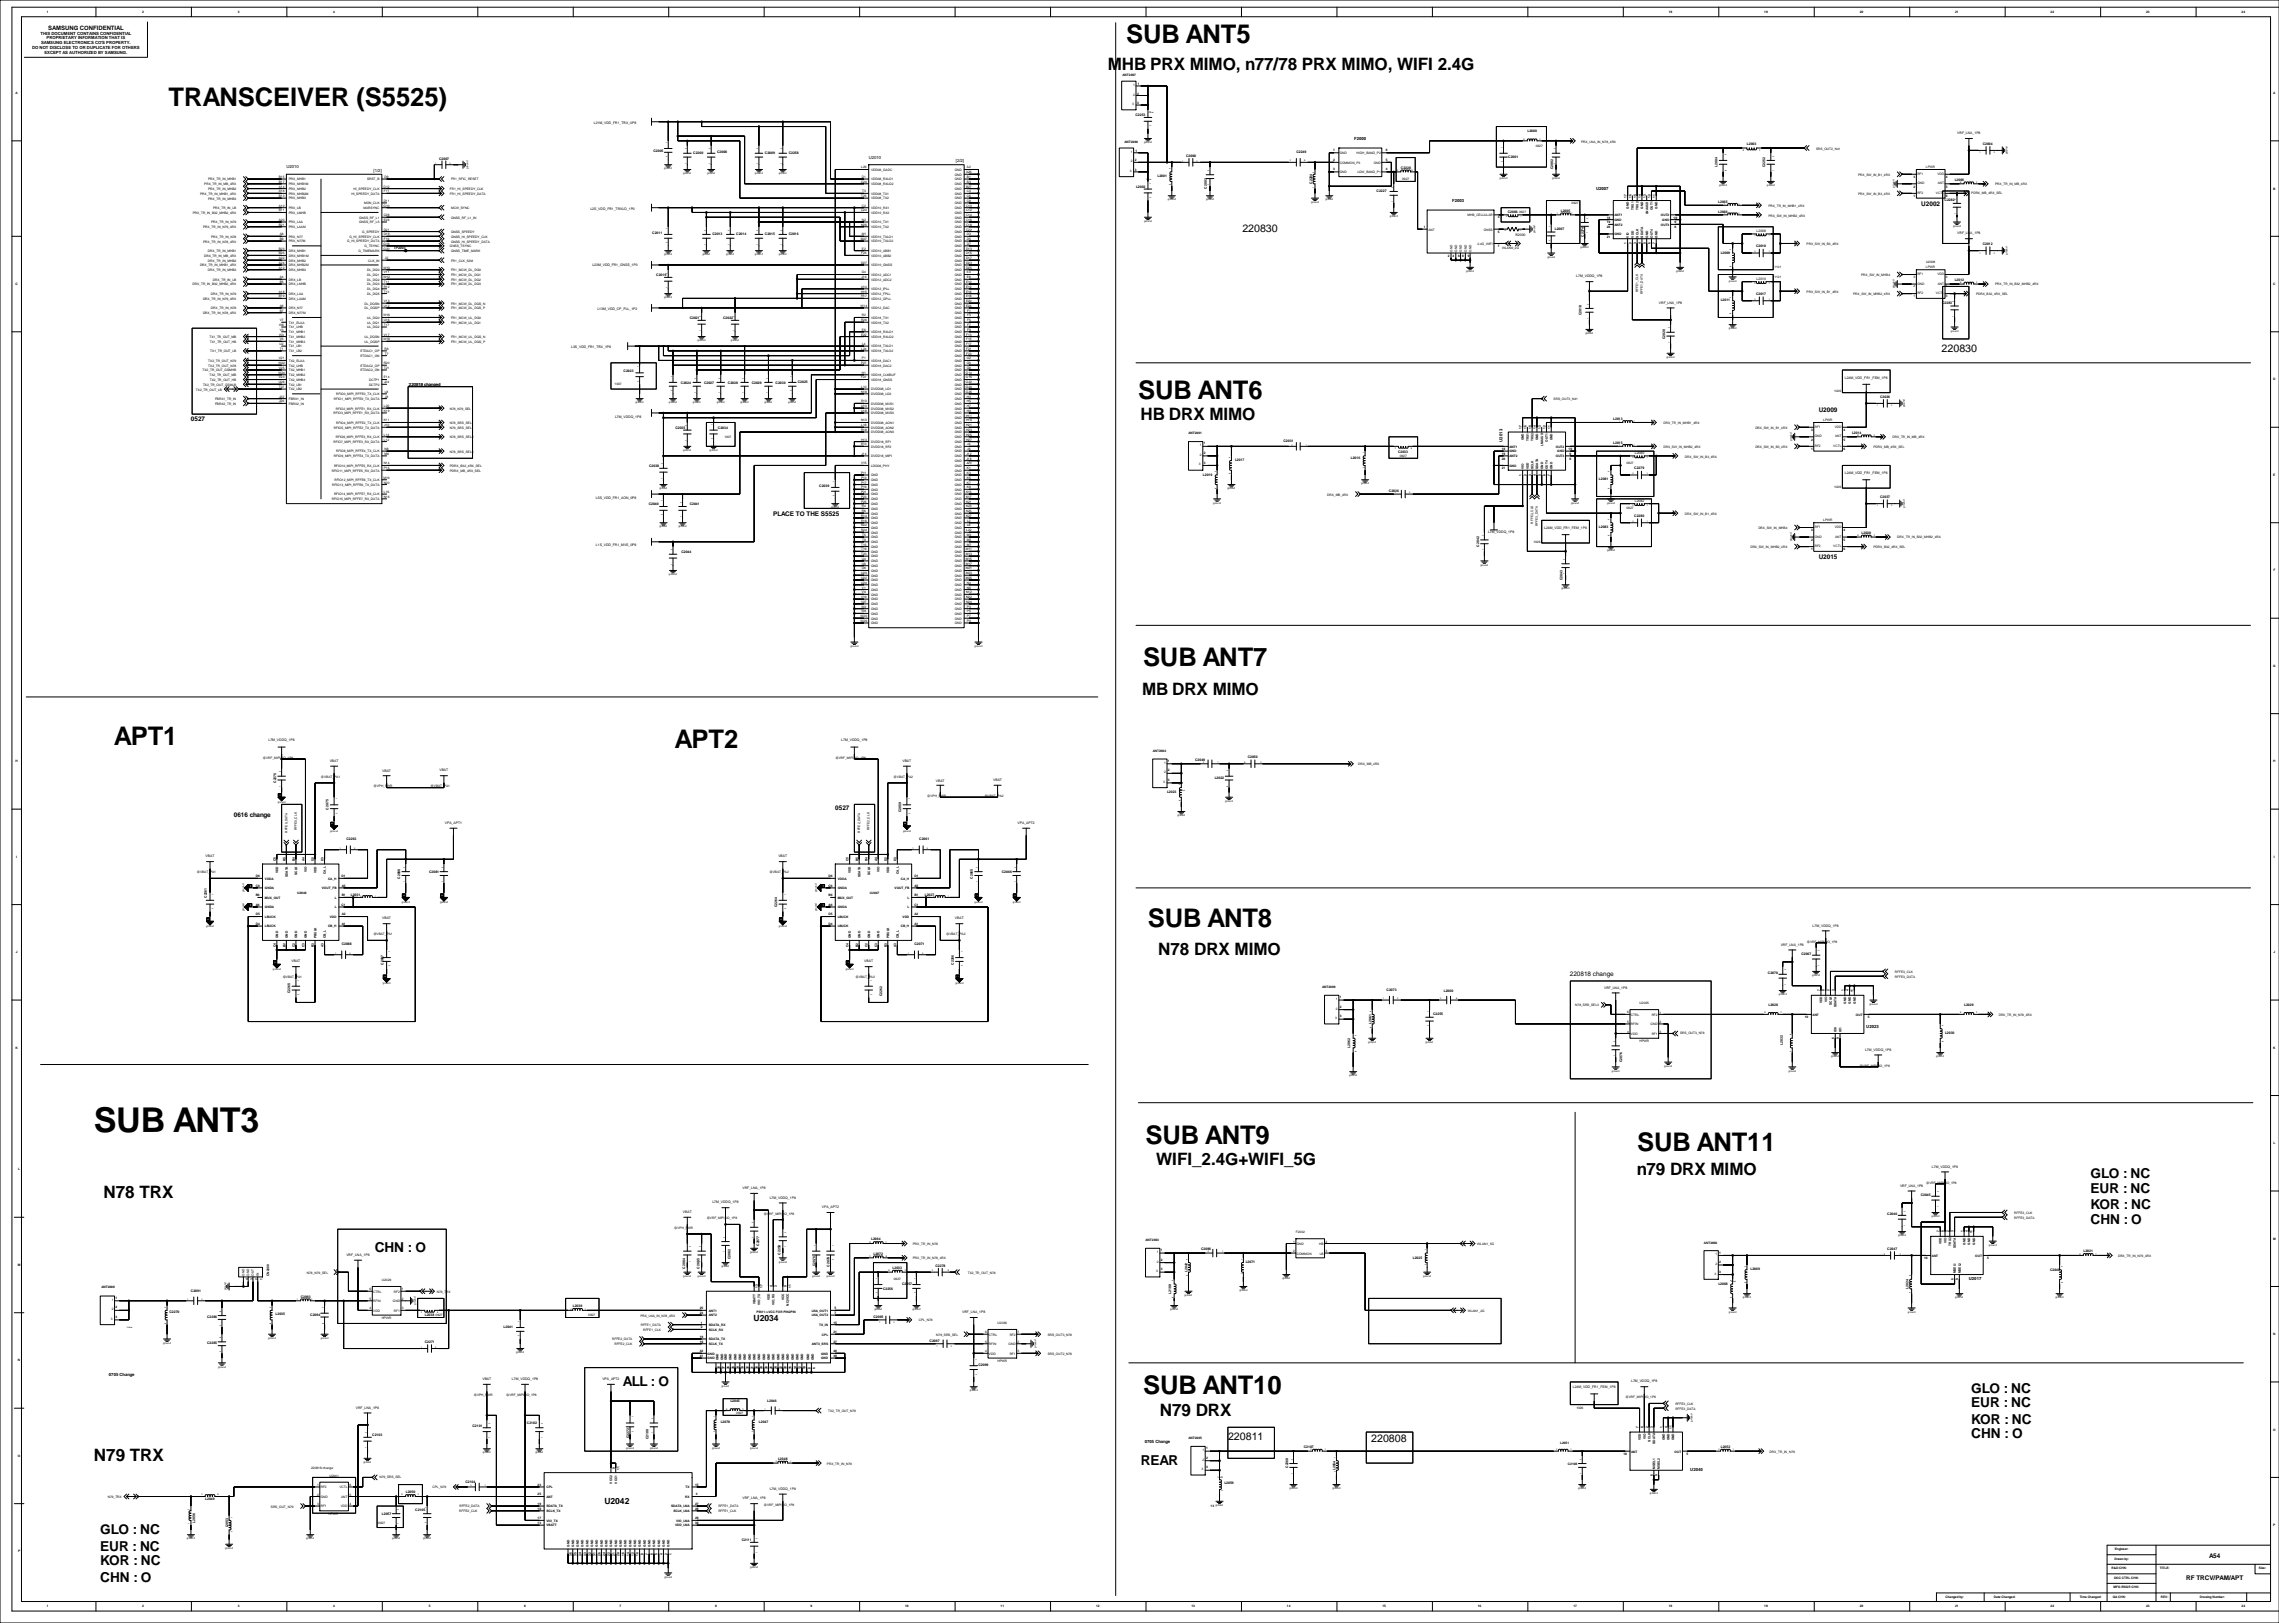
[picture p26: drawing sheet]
<svg xmlns="http://www.w3.org/2000/svg" width="2425mm" height="1727mm" viewBox="0 0 2425 1727" stroke-linecap="round" stroke-linejoin="round" font-family="sans-serif">
<defs><g id="words">
<text font-size="36.4" x="100" y="1204">SUB ANT3</text>
<g font-size="27.3">
<text x="1198" y="46">SUB ANT5</text>
<text x="179" y="112">TRANSCEIVER (S5525)</text>
<text x="1211" y="425">SUB ANT6</text>
<text x="1216" y="709">SUB ANT7</text>
<text x="121" y="793">APT1</text>
<text x="718" y="795">APT2</text>
<text x="1221" y="986">SUB ANT8</text>
<text x="1219" y="1217">SUB ANT9</text>
<text x="1742" y="1225">SUB ANT11</text>
<text x="1216" y="1484">SUB ANT10</text>
</g>
<g font-size="18.2">
<text x="1179" y="74">MHB PRX MIMO, n77/78 PRX MIMO, WIFI 2.4G</text>
<text x="1214" y="447">HB DRX MIMO</text>
<text x="1215" y="739">MB DRX MIMO</text>
<text x="1232" y="1016">N78 DRX MIMO</text>
<text x="1230" y="1240">WIFI_2.4G+WIFI_5G</text>
<text x="1742" y="1250">n79 DRX MIMO</text>
<text x="110" y="1275">N78 TRX</text>
<text x="1234" y="1506">N79 DRX</text>
<text x="100" y="1555">N79 TRX</text>
</g>
<g font-size="14.5">
<text x="2225" y="1254">GLO : NC</text>
<text x="2225" y="1269">EUR : NC</text>
<text x="2225" y="1287">KOR : NC</text>
<text x="2225" y="1302">CHN : O</text>
<text x="399" y="1332">CHN : O</text>
<text x="663" y="1475">ALL : O</text>
<text x="2098" y="1482">GLO : NC</text>
<text x="2098" y="1498">EUR : NC</text>
<text x="2098" y="1515">KOR : NC</text>
<text x="2098" y="1531">CHN : O</text>
<text x="1214" y="1558">REAR</text>
<text x="107" y="1632">GLO : NC</text>
<text x="107" y="1650">EUR : NC</text>
<text x="107" y="1665">KOR : NC</text>
<text x="107" y="1683">CHN : O</text>
</g>
<g font-size="11.4">
<text x="1322" y="247">220830</text>
<text x="2066" y="374">220830</text>
<text x="1307" y="1532">220811</text>
<text x="1459" y="1535">220808</text>
</g>
<g font-size="9.1">
<text x="802" y="1406">U2034</text>
<text x="643" y="1600">U2042</text>
</g>
<g font-size="6.8">
<text x="2044" y="219">U2002</text>
<text x="1935" y="438">U2009</text>
<text x="203" y="448">0527</text>
<text x="823" y="550">PLACE TO THE S5525</text>
<text x="1935" y="595">U2015</text>
<text x="889" y="862">0527</text>
<text x="249" y="870">0616 change</text>
<text x="1670" y="1038">220818 change</text>
<text x="2351" y="1658">A54</text>
<text x="2326" y="1681">RF TRCV/PAM/APT</text>
</g>
<text font-size="6.4" x="51" y="32">SAMSUNG CONFIDENTIAL</text>
<g font-size="4.5">
<text x="43" y="37">THIS DOCUMENT CONTAINS CONFIDENTIAL</text>
<text x="44" y="47">SAMSUNG ELECTRONICS CO'S PROPERTY.</text>
<text x="50" y="42">PROPRIETARY INFORMATION THAT IS</text>
<text x="34" y="52">DO NOT DISCLOSE TO OR DUPLICATE FOR OTHERS</text>
<text x="47" y="57">EXCEPT AS AUTHORIZED BY SAMSUNG.</text>
<text x="1441" y="149">F2000</text>
<text x="924" y="169">U2010</text>
<text x="1017" y="173">[2/2]</text>
<text x="305" y="179">U2010</text>
<text x="398" y="183">[1/2]</text>
<text x="1698" y="202">U2007</text>
<text x="1545" y="215">F2003</text>
<text x="435" y="410">220818 changed</text>
<text x="1599" y="470" transform="rotate(-90 1599 470)">U2013</text>
<text x="1986" y="1094">U2023</text>
<text x="2095" y="1362">U2017</text>
<text x="116" y="1464">0705 Change</text>
<text x="1218" y="1535">0705 Change</text>
<text x="1799" y="1565">U2040</text>
</g>
<g font-size="3.6">
<text x="1208" y="124">C2253</text>
<text x="632" y="132">L21M_VDD_FR1_TRX_0P8</text>
<text x="1625" y="141">L2000</text>
<text x="2083" y="143">VRF_LNA_1P8</text>
<text x="1859" y="154">L2003</text>
<text x="2110" y="154">C2004</text>
<text x="695" y="162">C2005</text>
<text x="738" y="164">C2260</text>
<text x="763" y="163">C2008</text>
<text x="814" y="164">C2009</text>
<text x="839" y="164">C2258</text>
<text x="1262" y="167">C2000</text>
<text x="1379" y="163">C2249</text>
<text x="467" y="170">C2007</text>
<text x="1605" y="168">C2001</text>
<text x="1491" y="180">C2228</text>
<text x="1827" y="178" transform="rotate(-90 1827 178)">L2004</text>
<text x="1878" y="178" transform="rotate(-90 1878 178)">C2252</text>
<text x="1653" y="180" transform="rotate(-90 1653 180)">C2002</text>
<text x="1232" y="189">L2001</text>
<text x="1396" y="196" transform="rotate(-90 1396 196)">C2284</text>
<text x="2080" y="192">L2006</text>
<text x="1209" y="200">L2002</text>
<text x="1284" y="201" transform="rotate(-90 1284 201)">C2003</text>
<text x="1465" y="204">C2227</text>
<text x="1828" y="216">L2065</text>
<text x="2069" y="214">C2282</text>
<text x="628" y="223">L2S_VDD_FR1_TRXLO_1P0</text>
<text x="1604" y="227">C2006</text>
<text x="1661" y="225">L2005</text>
<text x="1828" y="226">L2066</text>
<text x="1654" y="245">L2007</text>
<text x="694" y="249">C2011</text>
<text x="758" y="250">C2013</text>
<text x="783" y="250">C2014</text>
<text x="814" y="250">C2015</text>
<text x="839" y="250">C2016</text>
<text x="1613" y="251">R2000</text>
<text x="1685" y="252" transform="rotate(-90 1685 252)">C2274</text>
<text x="1869" y="247">L2008</text>
<text x="2083" y="249">VRF_LNA_1P8</text>
<text x="1869" y="263">C2010</text>
<text x="2110" y="261">C2012</text>
<text x="419" y="265">TP2003</text>
<text x="1831" y="270">L2009</text>
<text x="630" y="283">L23M_VDD_FR1_GNSS_1P0</text>
<text x="698" y="294">C2019</text>
<text x="1677" y="295">L7M_VDDQ_1P8</text>
<text x="1869" y="298">L2010</text>
<text x="2080" y="299">L2012</text>
<text x="1869" y="314">C2017</text>
<text x="1765" y="323">VRF_LNA_1P8</text>
<text x="1831" y="321">L2011</text>
<text x="2067" y="323">C2283</text>
<text x="636" y="330">L13M_VDD_CP_PLL_1P2</text>
<text x="1683" y="335" transform="rotate(-90 1683 335)">C2018</text>
<text x="734" y="339">C2021</text>
<text x="769" y="339">C2022</text>
<text x="1772" y="361" transform="rotate(-90 1772 361)">C2020</text>
<text x="608" y="371">L3S_VDD_FR1_TRX_1P8</text>
<text x="664" y="396">C2023</text>
<text x="849" y="408">C2025</text>
<text x="1963" y="403">L24M_VDD_FR1_FEM_1P8</text>
<text x="725" y="409">C2024</text>
<text x="749" y="408">C2027</text>
<text x="775" y="408">C2028</text>
<text x="800" y="408">C2029</text>
<text x="825" y="408">C2030</text>
<text x="2001" y="423">C2026</text>
<text x="654" y="444">L7M_VDDQ_1P8</text>
<text x="1717" y="447">L2013</text>
<text x="719" y="456">C2035</text>
<text x="764" y="456">C2034</text>
<text x="1971" y="461">L2014</text>
<text x="1366" y="470">C2031</text>
<text x="1717" y="472">L2015</text>
<text x="1488" y="482">C2033</text>
<text x="1740" y="483">L2080</text>
<text x="1314" y="491">L2017</text>
<text x="1437" y="488">L2016</text>
<text x="691" y="497">C2038</text>
<text x="1739" y="499">C2279</text>
<text x="1280" y="507">L2019</text>
<text x="1963" y="505">L24M_VDD_FR1_FEM_1P8</text>
<text x="1701" y="511">L2081</text>
<text x="872" y="518">C2039</text>
<text x="1478" y="523">C2036</text>
<text x="634" y="531">L5S_VDD_FR1_AON_0P8</text>
<text x="2001" y="530">C2037</text>
<text x="690" y="538">C2040</text>
<text x="734" y="537">C2041</text>
<text x="1740" y="534">L2082</text>
<text x="1739" y="550">C2280</text>
<text x="1643" y="563">L24M_VDD_FR1_FEM_1P8</text>
<text x="1701" y="562">L2083</text>
<text x="1583" y="567">L7M_VDDQ_1P8</text>
<text x="1981" y="568">L2020</text>
<text x="634" y="581">L1S_VDD_FR1_MVS_0P8</text>
<text x="1574" y="582" transform="rotate(-90 1574 582)">C2042</text>
<text x="725" y="588">C2044</text>
<text x="1663" y="617" transform="rotate(-90 1663 617)">C2043</text>
<text x="286" y="789">L7M_VDDQ_1P8</text>
<text x="895" y="789">L7M_VDDQ_1P8</text>
<text x="1272" y="809">C2049</text>
<text x="1328" y="807">C2050</text>
<text x="351" y="810">VBAT</text>
<text x="960" y="810">VBAT</text>
<text x="407" y="821">VBAT</text>
<text x="468" y="821">VBAT</text>
<text x="294" y="833" transform="rotate(-90 294 833)">C2275</text>
<text x="996" y="832">VBAT</text>
<text x="1057" y="831">VBAT</text>
<text x="1293" y="829">L2022</text>
<text x="1242" y="844">L2023</text>
<text x="350" y="861" transform="rotate(-90 350 861)">C2075</text>
<text x="959" y="864" transform="rotate(-90 959 864)">C2059</text>
<text x="473" y="876">VPA_APT1</text>
<text x="1083" y="876">VPA_APT2</text>
<text x="369" y="894">C2263</text>
<text x="978" y="894">C2061</text>
<text x="219" y="912">VBAT</text>
<text x="828" y="912">VBAT</text>
<text x="457" y="929">C2081</text>
<text x="1066" y="929">C2066</text>
<text x="426" y="935" transform="rotate(-90 426 935)">C2080</text>
<text x="1035" y="935" transform="rotate(-90 1035 935)">C2065</text>
<text x="373" y="953">L2031</text>
<text x="984" y="953">L2027</text>
<text x="220" y="955" transform="rotate(-90 220 955)">C2261</text>
<text x="827" y="966" transform="rotate(-90 827 966)">C2264</text>
<text x="407" y="978">VBAT</text>
<text x="1016" y="978">VBAT</text>
<text x="1929" y="986">L7M_VDDQ_1P8</text>
<text x="364" y="1006">C2088</text>
<text x="973" y="1006">C2071</text>
<text x="1895" y="1006">VRF_LNA_1P8</text>
<text x="1917" y="1016">C2067</text>
<text x="310" y="1024">VBAT</text>
<text x="920" y="1024">VBAT</text>
<text x="408" y="1026" transform="rotate(-90 408 1026)">C2087</text>
<text x="1015" y="1026" transform="rotate(-90 1015 1026)">C2266</text>
<text x="1881" y="1036">C2070</text>
<text x="1475" y="1054">C2073</text>
<text x="1536" y="1055">L2060</text>
<text x="1707" y="1052">VRF_LNA_1P8</text>
<text x="309" y="1057" transform="rotate(-90 309 1057)">C2265</text>
<text x="939" y="1060" transform="rotate(-90 939 1060)">C2262</text>
<text x="1882" y="1070">L2028</text>
<text x="2090" y="1070">L2029</text>
<text x="1525" y="1080">C2255</text>
<text x="1459" y="1089" transform="rotate(-90 1459 1089)">L2061</text>
<text x="2070" y="1100">L2030</text>
<text x="1437" y="1115" transform="rotate(-90 1437 1115)">L2062</text>
<text x="1897" y="1112" transform="rotate(-90 1897 1112)">L2032</text>
<text x="1985" y="1118">L7M_VDDQ_1P8</text>
<text x="1726" y="1130" transform="rotate(-90 1726 1130)">C2076</text>
<text x="2056" y="1242">L7M_VDDQ_1P8</text>
<text x="790" y="1265">VRF_LNA_1P8</text>
<text x="2022" y="1263">VRF_LNA_1P8</text>
<text x="819" y="1275">L7M_VDDQ_1P8</text>
<text x="2044" y="1272">C2045</text>
<text x="758" y="1280">L7M_VDDQ_1P8</text>
<text x="875" y="1286">VPA_APT2</text>
<text x="727" y="1291">VBAT</text>
<text x="2008" y="1293">C2046</text>
<text x="927" y="1320">L2064</text>
<text x="808" y="1326" transform="rotate(-90 808 1326)">C2077</text>
<text x="1278" y="1329">C2096</text>
<text x="2008" y="1330">C2047</text>
<text x="369" y="1336">VRF_LNA_1P8</text>
<text x="831" y="1335" transform="rotate(-90 831 1335)">C2259</text>
<text x="929" y="1335">L2072</text>
<text x="2217" y="1332">L2021</text>
<text x="777" y="1340" transform="rotate(-90 777 1340)">C2082</text>
<text x="1503" y="1339">L2025</text>
<text x="729" y="1350" transform="rotate(-90 729 1350)">C2084</text>
<text x="744" y="1350" transform="rotate(-90 744 1350)">C2085</text>
<text x="883" y="1348" transform="rotate(-90 883 1348)">C2079</text>
<text x="995" y="1348">C2278</text>
<text x="1326" y="1344">L2071</text>
<text x="950" y="1350">L2033</text>
<text x="1264" y="1354" transform="rotate(-90 1264 1354)">L2042</text>
<text x="1863" y="1352">L2069</text>
<text x="2181" y="1353">C2048</text>
<text x="960" y="1367">C2257</text>
<text x="1828" y="1368">L2068</text>
<text x="940" y="1372">C2256</text>
<text x="2031" y="1371" transform="rotate(-90 2031 1371)">L2024</text>
<text x="203" y="1375">C2091</text>
<text x="1246" y="1376" transform="rotate(-90 1246 1376)">L2100</text>
<text x="320" y="1381">C2093</text>
<text x="610" y="1391">L2039</text>
<text x="180" y="1397">C2270</text>
<text x="1024" y="1397">VRF_LNA_1P8</text>
<text x="220" y="1403">C2286</text>
<text x="293" y="1399">L2035</text>
<text x="330" y="1400">C2094</text>
<text x="452" y="1400">L2038</text>
<text x="929" y="1403">C2095</text>
<text x="536" y="1413">L2041</text>
<text x="989" y="1428">C2097</text>
<text x="220" y="1430">C2285</text>
<text x="452" y="1429">C2271</text>
<text x="1041" y="1454">C2099</text>
<text x="513" y="1468">VBAT</text>
<text x="545" y="1468">L7M_VDDQ_1P8</text>
<text x="641" y="1468">VPA_APT2</text>
<text x="1736" y="1471">L7M_VDDQ_1P8</text>
<text x="1674" y="1477">L24M_VDD_FR1_FEM_1P8</text>
<text x="777" y="1492">L2045</text>
<text x="816" y="1492">L2046</text>
<text x="379" y="1499">VRF_LNA_1P8</text>
<text x="503" y="1518">C2101</text>
<text x="561" y="1515">C2102</text>
<text x="767" y="1514">L2070</text>
<text x="808" y="1514">L2047</text>
<text x="396" y="1528">C2103</text>
<text x="669" y="1531" transform="rotate(-90 669 1531)">C2272</text>
<text x="690" y="1531" transform="rotate(-90 690 1531)">C2100</text>
<text x="1387" y="1540">C2107</text>
<text x="1831" y="1541">L2052</text>
<text x="828" y="1553">L2048</text>
<text x="1371" y="1562" transform="rotate(-90 1371 1562)">C2268</text>
<text x="1421" y="1564" transform="rotate(-90 1421 1564)">L2054</text>
<text x="495" y="1578">C2104</text>
<text x="1303" y="1579">L2059</text>
<text x="432" y="1589">L2050</text>
<text x="819" y="1585">L7M_VDDQ_1P8</text>
<text x="790" y="1595">VRF_LNA_1P8</text>
<text x="218" y="1597">L2049</text>
<text x="406" y="1612">L2057</text>
<text x="442" y="1608">C2105</text>
<text x="208" y="1620" transform="rotate(-90 208 1620)">L2056</text>
<text x="243" y="1625" transform="rotate(-90 243 1625)">L2053</text>
<text x="789" y="1640">C2111</text>
</g>
<g font-size="3.4">
<text x="50" y="14">1</text>
<text x="151" y="14">2</text>
<text x="253" y="14">3</text>
<text x="355" y="14">4</text>
<text x="1776" y="14">18</text>
<text x="1877" y="14">19</text>
<text x="1979" y="14">20</text>
<text x="2080" y="14">21</text>
<text x="2182" y="14">22</text>
<text x="2284" y="14">23</text>
<text x="2385" y="14">24</text>
<text x="1194" y="81">ANT2007</text>
<text x="1206" y="91">1</text>
<text x="1211" y="90">1</text>
<text x="17" y="100">A</text>
<text x="1206" y="102">2</text>
<text x="1210" y="101">2</text>
<text x="2419" y="100">A</text>
<text x="1205" y="112">3</text>
<text x="1210" y="111">3</text>
<text x="1196" y="152">ANT2000</text>
<text x="1634" y="156">0927</text>
<text x="1682" y="152">PRX_LNA_IN_N78_4RX</text>
<text x="1208" y="161">1</text>
<text x="1419" y="161">1</text>
<text x="1474" y="161">6</text>
<text x="1932" y="159">SRS_OUT2_N41</text>
<text x="1203" y="163">1</text>
<text x="1426" y="164">GND</text>
<text x="1444" y="164">HIGH_BAND_P2</text>
<text x="1203" y="173">2</text>
<text x="1207" y="172">2</text>
<text x="1419" y="171">2</text>
<text x="1474" y="171">5</text>
<text x="916" y="179">L26</text>
<text x="1029" y="179">A2</text>
<text x="1426" y="174">COMMON_P3</text>
<text x="1462" y="174">GND</text>
<text x="2049" y="178">LPWR</text>
<text x="927" y="182">VDD08_GADC</text>
<text x="1016" y="182">GND</text>
<text x="1028" y="184">A26</text>
<text x="1202" y="183">3</text>
<text x="1207" y="182">3</text>
<text x="1419" y="181">3</text>
<text x="1426" y="184">GND</text>
<text x="1444" y="184">LOW_BAND_P1</text>
<text x="1474" y="181">4</text>
<text x="297" y="189">B15</text>
<text x="307" y="192">PRX_MHB1</text>
<text x="391" y="192">SRST_B</text>
<text x="409" y="189">D9</text>
<text x="917" y="189">D1</text>
<text x="927" y="192">VDD08_RXLO1</text>
<text x="1016" y="187">GND</text>
<text x="1016" y="192">GND</text>
<text x="1029" y="189">B1</text>
<text x="1492" y="192">0927</text>
<text x="1977" y="187">PRX_SW_IN_B1_4RX</text>
<text x="2036" y="189">3</text>
<text x="2040" y="186">RF1</text>
<text x="2061" y="186">VDD</text>
<text x="2071" y="189">4</text>
<text x="217" y="197">PRX_TR_IN_MB_4RX</text>
<text x="221" y="192">PRX_TR_IN_MHB1</text>
<text x="297" y="194">B17</text>
<text x="307" y="197">PRX_MHB1M</text>
<text x="480" y="192">FR1_RFIC_RESET</text>
<text x="916" y="194">C24</text>
<text x="927" y="197">VDD08_RXLO2</text>
<text x="1016" y="197">GND</text>
<text x="1029" y="194">B3</text>
<text x="2040" y="196">GND</text>
<text x="2062" y="196">ANT</text>
<text x="2123" y="197">PRX_TR_IN_MB_4RX</text>
<text x="221" y="202">PRX_TR_IN_MHB2</text>
<text x="297" y="200">A14</text>
<text x="307" y="202">PRX_MHB2</text>
<text x="376" y="202">HI_SPEEDY_CLK</text>
<text x="408" y="200">G12</text>
<text x="479" y="202">FR1_HI_SPEEDY_CLK</text>
<text x="1016" y="202">GND</text>
<text x="1028" y="200">B27</text>
<text x="2036" y="200">2</text>
<text x="2071" y="200">5</text>
<text x="2419" y="202">B</text>
<text x="213" y="207">PRX_TR_IN_MHB1_4RX</text>
<text x="297" y="210">B13</text>
<text x="297" y="205">A16</text>
<text x="307" y="207">PRX_MHB2M</text>
<text x="374" y="207">HI_SPEEDY_DATA</text>
<text x="408" y="205">F11</text>
<text x="479" y="207">FR1_HI_SPEEDY_DATA</text>
<text x="916" y="210">T25</text>
<text x="917" y="205">T3</text>
<text x="927" y="207">VDD08_TX1</text>
<text x="1016" y="207">GND</text>
<text x="1029" y="210">C6</text>
<text x="1029" y="205">C4</text>
<text x="1977" y="208">PRX_SW_IN_B3_4RX</text>
<text x="2036" y="210">1</text>
<text x="2040" y="206">RF2</text>
<text x="2060" y="206">VCTL</text>
<text x="2071" y="210">6</text>
<text x="2098" y="207">PDRX_MB_4RX_SEL</text>
<text x="221" y="212">PRX_TR_IN_MHB3</text>
<text x="307" y="212">PRX_MHB3</text>
<text x="408" y="215">D11</text>
<text x="927" y="212">VDD08_TX2</text>
<text x="1016" y="212">GND</text>
<text x="1029" y="215">C8</text>
<text x="1731" y="210" transform="rotate(-90 1731 210)">17</text>
<text x="1736" y="210" transform="rotate(-90 1736 210)">16</text>
<text x="1741" y="210" transform="rotate(-90 1741 210)">15</text>
<text x="1746" y="210" transform="rotate(-90 1746 210)">14</text>
<text x="1751" y="210" transform="rotate(-90 1751 210)">13</text>
<text x="1756" y="210" transform="rotate(-90 1756 210)">12</text>
<text x="1761" y="210" transform="rotate(-90 1761 210)">11</text>
<text x="297" y="220">A10</text>
<text x="387" y="217">MON_CLK</text>
<text x="408" y="220">G10</text>
<text x="917" y="220">C2</text>
<text x="1016" y="217">GND</text>
<text x="1028" y="220">C10</text>
<text x="1672" y="217">0927</text>
<text x="1882" y="220">PRX_TR_IN_MHB1_4RX</text>
<text x="205" y="228">PRX_TR_IN_B32_MHB2_4RX</text>
<text x="227" y="222">PRX_TR_IN_LB</text>
<text x="297" y="225">B11</text>
<text x="307" y="227">PRX_LMHB</text>
<text x="307" y="222">PRX_LB</text>
<text x="387" y="222">MARSYNC</text>
<text x="480" y="222">MCW_SYNC</text>
<text x="916" y="225">C20</text>
<text x="927" y="222">VDD10_RX1</text>
<text x="927" y="227">VDD10_RX2</text>
<text x="1016" y="222">GND</text>
<text x="1016" y="227">GND</text>
<text x="1028" y="225">C12</text>
<text x="1616" y="227">0927</text>
<text x="1733" y="222" transform="rotate(-90 1733 222)">GND</text>
<text x="1738" y="223" transform="rotate(-90 1738 223)">TRX1</text>
<text x="1743" y="223" transform="rotate(-90 1743 223)">TRX2</text>
<text x="1749" y="222" transform="rotate(-90 1749 222)">GND</text>
<text x="1759" y="224" transform="rotate(-90 1759 224)">OUT1</text>
<text x="1764" y="222" transform="rotate(-90 1764 222)">GND</text>
<text x="382" y="233">GNSS_RF_L1</text>
<text x="408" y="230">C26</text>
<text x="480" y="233">GNSS_RF_L1_IN</text>
<text x="1016" y="233">GND</text>
<text x="1028" y="230">C14</text>
<text x="1562" y="230">MHB_CELLULAR</text>
<text x="1594" y="232">3</text>
<text x="1710" y="233">18</text>
<text x="1718" y="230">ANT1</text>
<text x="1754" y="228" transform="rotate(-90 1754 228)">LNAAUX</text>
<text x="1767" y="230">OUT2</text>
<text x="1781" y="233">10</text>
<text x="1882" y="230">PRX_SW_IN_MHB2_4RX</text>
<text x="225" y="238">PRX_TR_IN_N79</text>
<text x="297" y="235">A20</text>
<text x="307" y="238">PRX_LAA</text>
<text x="382" y="238">GNSS_RF_L5</text>
<text x="408" y="235">E26</text>
<text x="917" y="235">N2</text>
<text x="927" y="238">VDD10_TX1</text>
<text x="1016" y="238">GND</text>
<text x="1028" y="235">C16</text>
<text x="1710" y="238">19</text>
<text x="1718" y="235">GND</text>
<text x="1769" y="235">GND</text>
<text x="1782" y="238">9</text>
<text x="216" y="243">PRX_TR_IN_N79_4RX</text>
<text x="297" y="240">B21</text>
<text x="307" y="243">PRX_LAAM</text>
<text x="408" y="245">D21</text>
<text x="916" y="240">N26</text>
<text x="927" y="243">VDD10_TX2</text>
<text x="1016" y="243">GND</text>
<text x="1028" y="245">C22</text>
<text x="1028" y="240">C18</text>
<text x="1515" y="242">1</text>
<text x="1520" y="245">ANT</text>
<text x="1579" y="245">GNSS</text>
<text x="1710" y="243">20</text>
<text x="1718" y="240">ANT2</text>
<text x="1767" y="240">OUT3</text>
<text x="1782" y="243">8</text>
<text x="298" y="250">A8</text>
<text x="386" y="248">G_SPEEDY</text>
<text x="408" y="250">D19</text>
<text x="480" y="248">GNSS_SPEEDY</text>
<text x="917" y="250">M1</text>
<text x="1016" y="248">GND</text>
<text x="1029" y="250">D3</text>
<text x="1594" y="247">5</text>
<text x="1718" y="250">GND</text>
<text x="225" y="253">PRX_TR_IN_N78</text>
<text x="298" y="255">B9</text>
<text x="307" y="253">PRX_N77</text>
<text x="307" y="258">PRX_N77M</text>
<text x="369" y="258">G_HI_SPEEDY_DATA</text>
<text x="372" y="253">G_HI_SPEEDY_CLK</text>
<text x="408" y="255">F19</text>
<text x="480" y="253">GNSS_HI_SPEEDY_CLK</text>
<text x="916" y="255">M27</text>
<text x="927" y="253">VDD10_TXLO1</text>
<text x="927" y="258">VDD10_TXLO2</text>
<text x="1016" y="253">GND</text>
<text x="1016" y="258">GND</text>
<text x="1029" y="255">D5</text>
<text x="1710" y="253">21</text>
<text x="1733" y="253" transform="rotate(-90 1733 253)">VIO</text>
<text x="1738" y="253" transform="rotate(-90 1738 253)">VDD</text>
<text x="1743" y="253" transform="rotate(-90 1743 253)">SCLK</text>
<text x="1749" y="253" transform="rotate(-90 1749 253)">SDATA</text>
<text x="1754" y="253" transform="rotate(-90 1754 253)">GND</text>
<text x="1759" y="253" transform="rotate(-90 1759 253)">OUT4</text>
<text x="1764" y="253" transform="rotate(-90 1764 253)">GND</text>
<text x="216" y="258">PRX_TR_IN_N78_4RX</text>
<text x="388" y="263">G_TSYNC</text>
<text x="408" y="260">G18</text>
<text x="479" y="263">GNSS_TSYNC</text>
<text x="480" y="258">GNSS_HI_SPEEDY_DATA</text>
<text x="1016" y="263">GND</text>
<text x="1029" y="260">D7</text>
<text x="1572" y="260">2.4G_WIFI</text>
<text x="1594" y="263">7</text>
<text x="1731" y="260" transform="rotate(-90 1731 260)">1</text>
<text x="1736" y="260" transform="rotate(-90 1736 260)">2</text>
<text x="1741" y="260" transform="rotate(-90 1741 260)">3</text>
<text x="1746" y="260" transform="rotate(-90 1746 260)">4</text>
<text x="1751" y="260" transform="rotate(-90 1751 260)">5</text>
<text x="1756" y="260" transform="rotate(-90 1756 260)">6</text>
<text x="1761" y="260" transform="rotate(-90 1761 260)">7</text>
<text x="1922" y="261">PRX_SW_IN_B3_4RX</text>
<text x="221" y="268">DRX_TR_IN_MHB1</text>
<text x="297" y="266">B23</text>
<text x="307" y="268">DRX_MHB1</text>
<text x="381" y="268">G_TIMEMARK</text>
<text x="408" y="266">G20</text>
<text x="429" y="268">1</text>
<text x="480" y="268">GNSS_TIME_MARK</text>
<text x="917" y="266">E2</text>
<text x="927" y="268">VDD10_ABB1</text>
<text x="1016" y="268">GND</text>
<text x="1028" y="266">D13</text>
<text x="1545" y="268" transform="rotate(-90 1545 268)">GND</text>
<text x="1550" y="268" transform="rotate(-90 1550 268)">GND</text>
<text x="1556" y="268" transform="rotate(-90 1556 268)">GND</text>
<text x="1561" y="268" transform="rotate(-90 1561 268)">GND</text>
<text x="1566" y="268" transform="rotate(-90 1566 268)">GND</text>
<text x="1598" y="265">WLAN0_2G</text>
<text x="217" y="273">DRX_TR_IN_MB_4RX</text>
<text x="297" y="271">B25</text>
<text x="297" y="276">A22</text>
<text x="307" y="273">DRX_MHB1M</text>
<text x="410" y="276">J2</text>
<text x="916" y="271">F25</text>
<text x="927" y="273">VDD10_ABB2</text>
<text x="1016" y="273">GND</text>
<text x="1028" y="276">D17</text>
<text x="1028" y="271">D15</text>
<text x="1540" y="274">2</text>
<text x="1546" y="274">4</text>
<text x="1552" y="274">6</text>
<text x="1556" y="274">8</text>
<text x="1562" y="274">9</text>
<text x="221" y="278">DRX_TR_IN_MHB2</text>
<text x="297" y="281">A24</text>
<text x="307" y="278">DRX_MHB2</text>
<text x="392" y="278">CLK_IN</text>
<text x="480" y="278">FR1_CLK_52M</text>
<text x="916" y="281">D27</text>
<text x="1016" y="278">GND</text>
<text x="1028" y="281">D23</text>
<text x="2049" y="280">U2008</text>
<text x="213" y="283">DRX_TR_IN_MHB1_4RX</text>
<text x="297" y="286">A12</text>
<text x="307" y="283">DRX_MHB2M</text>
<text x="408" y="286">W10</text>
<text x="927" y="283">VDD10_GNSS</text>
<text x="1016" y="283">GND</text>
<text x="1028" y="286">D25</text>
<text x="1888" y="285">1101</text>
<text x="2049" y="285">LPWR</text>
<text x="221" y="289">DRX_TR_IN_MHB3</text>
<text x="307" y="288">DRX_MHB3</text>
<text x="391" y="288">DL_DQ0</text>
<text x="391" y="294">DL_DQ1</text>
<text x="408" y="291">V11</text>
<text x="480" y="289">FR1_MCW_DL_DQ0</text>
<text x="480" y="294">FR1_MCW_DL_DQ1</text>
<text x="917" y="291">G4</text>
<text x="927" y="294">VDD12_ADC1</text>
<text x="1016" y="288">GND</text>
<text x="1016" y="294">GND</text>
<text x="1029" y="291">E4</text>
<text x="1980" y="294">PRX_SW_IN_MHB4</text>
<text x="2040" y="293">RF1</text>
<text x="2061" y="293">VDD</text>
<text x="227" y="299">DRX_TR_IN_LB</text>
<text x="298" y="296">A4</text>
<text x="307" y="299">DRX_LB</text>
<text x="391" y="299">DL_DQ2</text>
<text x="408" y="296">W12</text>
<text x="480" y="299">FR1_MCW_DL_DQ2</text>
<text x="917" y="296">J16</text>
<text x="927" y="299">VDD12_ADC2</text>
<text x="1016" y="299">GND</text>
<text x="1029" y="296">E8</text>
<text x="1888" y="296">1101</text>
<text x="2036" y="295">3</text>
<text x="2071" y="295">4</text>
<text x="17" y="303">C</text>
<text x="205" y="304">DRX_TR_IN_B32_MHB2_4RX</text>
<text x="298" y="301">B5</text>
<text x="307" y="304">DRX_LMHB</text>
<text x="391" y="304">DL_DQ3</text>
<text x="408" y="301">T11</text>
<text x="480" y="304">FR1_MCW_DL_DQ3</text>
<text x="1016" y="304">GND</text>
<text x="1028" y="301">E10</text>
<text x="2036" y="305">2</text>
<text x="2040" y="303">GND</text>
<text x="2062" y="303">ANT</text>
<text x="2071" y="305">5</text>
<text x="2123" y="304">PRX_TR_IN_B32_MHB2_4RX</text>
<text x="2419" y="303">C</text>
<text x="297" y="311">A18</text>
<text x="391" y="309">DL_DQ4</text>
<text x="408" y="306">R12</text>
<text x="408" y="311">T13</text>
<text x="916" y="306">U14</text>
<text x="916" y="311">H15</text>
<text x="927" y="309">VDD12_IPLL</text>
<text x="1016" y="309">GND</text>
<text x="1028" y="311">E16</text>
<text x="1028" y="306">E12</text>
<text x="1743" y="311" transform="rotate(-90 1743 311)">RFFE1_CLK</text>
<text x="1922" y="312">PRX_SW_IN_B1_4RX</text>
<text x="224" y="314">DRX_TR_IN_N79</text>
<text x="297" y="316">B19</text>
<text x="307" y="314">DRX_LAA</text>
<text x="391" y="314">DL_DQ5</text>
<text x="916" y="316">H17</text>
<text x="927" y="314">VDD12_FPLL</text>
<text x="1016" y="314">GND</text>
<text x="1028" y="316">E18</text>
<text x="1748" y="313" transform="rotate(-90 1748 313)">RFFE1_DATA</text>
<text x="1972" y="314">PRX_SW_IN_MHB2_4RX</text>
<text x="2036" y="316">1</text>
<text x="2040" y="313">RF2</text>
<text x="2060" y="313">VCTL</text>
<text x="2071" y="316">6</text>
<text x="2103" y="314">PDRX_B32_4RX_SEL</text>
<text x="216" y="319">DRX_TR_IN_N79_4RX</text>
<text x="307" y="319">DRX_LAAM</text>
<text x="388" y="324">DL_DQSN</text>
<text x="408" y="321">V13</text>
<text x="927" y="319">VDD12_GPLL</text>
<text x="1016" y="319">GND</text>
<text x="1016" y="324">GND</text>
<text x="1028" y="321">E20</text>
<text x="224" y="329">DRX_TR_IN_N78</text>
<text x="298" y="327">A6</text>
<text x="307" y="329">DRX_N77</text>
<text x="388" y="329">DL_DQSP</text>
<text x="408" y="327">U12</text>
<text x="480" y="324">FR1_MCW_DL_DQS_N</text>
<text x="480" y="329">FR1_MCW_DL_DQS_P</text>
<text x="916" y="327">W14</text>
<text x="927" y="329">VDD12_DAC</text>
<text x="1016" y="329">GND</text>
<text x="1028" y="327">E24</text>
<text x="216" y="334">DRX_TR_IN_N78_4RX</text>
<text x="298" y="332">B7</text>
<text x="307" y="334">DRX_N77M</text>
<text x="1016" y="334">GND</text>
<text x="1029" y="332">F1</text>
<text x="298" y="342">V7</text>
<text x="391" y="339">UL_DQ0</text>
<text x="408" y="337">W16</text>
<text x="408" y="342">U16</text>
<text x="480" y="339">FR1_MCW_UL_DQ0</text>
<text x="916" y="342">R26</text>
<text x="917" y="337">R2</text>
<text x="927" y="339">VDD18_TX1</text>
<text x="1016" y="339">GND</text>
<text x="1029" y="342">F5</text>
<text x="1029" y="337">F3</text>
<text x="297" y="347">W6</text>
<text x="307" y="344">TX1_ELAA</text>
<text x="391" y="344">UL_DQ1</text>
<text x="408" y="347">T17</text>
<text x="480" y="344">FR1_MCW_UL_DQ1</text>
<text x="927" y="344">VDD18_TX2</text>
<text x="1016" y="344">GND</text>
<text x="1029" y="347">F7</text>
<text x="298" y="352">V3</text>
<text x="307" y="349">TX1_UHB</text>
<text x="391" y="349">UL_DQ2</text>
<text x="917" y="352">E6</text>
<text x="1016" y="349">GND</text>
<text x="1029" y="352">F9</text>
<text x="223" y="360">TX1_TR_OUT_MB</text>
<text x="297" y="357">W4</text>
<text x="307" y="354">TX1_MHB1</text>
<text x="307" y="360">TX1_MHB2</text>
<text x="388" y="360">UL_DQSN</text>
<text x="408" y="357">V17</text>
<text x="480" y="360">FR1_MCW_UL_DQS_N</text>
<text x="916" y="357">E22</text>
<text x="927" y="354">VDD18_RXLO1</text>
<text x="927" y="360">VDD18_RXLO2</text>
<text x="1016" y="354">GND</text>
<text x="1016" y="360">GND</text>
<text x="1028" y="357">F13</text>
<text x="223" y="365">TX1_TR_OUT_HB</text>
<text x="298" y="362">V5</text>
<text x="307" y="365">TX1_MHB3</text>
<text x="388" y="365">UL_DQSP</text>
<text x="408" y="362">W18</text>
<text x="480" y="365">FR1_MCW_UL_DQS_P</text>
<text x="1016" y="365">GND</text>
<text x="1028" y="362">F15</text>
<text x="297" y="367">U2</text>
<text x="307" y="370">TX1_LB1</text>
<text x="917" y="367">L4</text>
<text x="927" y="370">VDD18_TXLO1</text>
<text x="1016" y="370">GND</text>
<text x="1028" y="367">F17</text>
<text x="224" y="375">TX1_TR_OUT_LB</text>
<text x="298" y="372">T1</text>
<text x="307" y="375">TX1_LB2</text>
<text x="384" y="375">ETDAC1_OP</text>
<text x="409" y="372">R8</text>
<text x="409" y="377">T7</text>
<text x="916" y="372">L24</text>
<text x="927" y="375">VDD18_TXLO2</text>
<text x="1016" y="375">GND</text>
<text x="1028" y="377">F23</text>
<text x="1028" y="372">F21</text>
<text x="297" y="382">V21</text>
<text x="383" y="380">ETDAC1_ON</text>
<text x="917" y="382">P1</text>
<text x="1016" y="380">GND</text>
<text x="1029" y="382">G2</text>
<text x="222" y="385">TX2_TR_OUT_N79</text>
<text x="296" y="387">W22</text>
<text x="307" y="385">TX2_ELAA</text>
<text x="408" y="387">R20</text>
<text x="916" y="387">P27</text>
<text x="927" y="385">VDD18_DAC1</text>
<text x="1016" y="385">GND</text>
<text x="1029" y="387">G6</text>
<text x="215" y="395">TX2_TR_OUT_GSMHB</text>
<text x="222" y="390">TX2_TR_OUT_N78</text>
<text x="297" y="393">V25</text>
<text x="307" y="395">TX2_MHB1</text>
<text x="307" y="390">TX2_UHB</text>
<text x="383" y="395">ETDAC2_ON</text>
<text x="384" y="390">ETDAC2_OP</text>
<text x="408" y="393">T21</text>
<text x="927" y="390">VDD18_DAC2</text>
<text x="1016" y="390">GND</text>
<text x="1016" y="395">GND</text>
<text x="1029" y="393">G8</text>
<text x="223" y="400">TX2_TR_OUT_MB</text>
<text x="296" y="398">W24</text>
<text x="307" y="400">TX2_MHB2</text>
<text x="917" y="398">H1</text>
<text x="927" y="400">VDD18_CLKBUF</text>
<text x="1016" y="400">GND</text>
<text x="1028" y="398">G14</text>
<text x="223" y="405">TX2_TR_OUT_HB</text>
<text x="297" y="408">U26</text>
<text x="297" y="403">V23</text>
<text x="307" y="405">TX2_MHB3</text>
<text x="393" y="405">DCTP1</text>
<text x="408" y="403">E14</text>
<text x="409" y="408">J24</text>
<text x="916" y="403">F27</text>
<text x="927" y="405">VDD18_GNSS</text>
<text x="1016" y="405">GND</text>
<text x="1028" y="408">G22</text>
<text x="1028" y="403">G16</text>
<text x="2419" y="405">D</text>
<text x="216" y="410">TX2_TR_OUT_GSMLB</text>
<text x="297" y="413">T27</text>
<text x="307" y="410">TX2_LB1</text>
<text x="393" y="410">DCTP2</text>
<text x="654" y="410">1007</text>
<text x="916" y="413">L10</text>
<text x="1016" y="410">GND</text>
<text x="1028" y="413">G24</text>
<text x="209" y="416">TX2_TR_OUT_LB</text>
<text x="307" y="415">TX2_LB2</text>
<text x="410" y="418">L8</text>
<text x="916" y="418">N18</text>
<text x="927" y="415">DVDD08_LO1</text>
<text x="1016" y="415">GND</text>
<text x="1028" y="418">G26</text>
<text x="1952" y="418">1026</text>
<text x="229" y="426">FBRX1_TR_IN</text>
<text x="297" y="423">J22</text>
<text x="307" y="426">FBRX1_IN</text>
<text x="355" y="426">RFIO1_MIPI_RFFE0_TX_DATA</text>
<text x="358" y="420">RFIO0_MIPI_RFFE0_TX_CLK</text>
<text x="410" y="423">J8</text>
<text x="927" y="420">DVDD08_LO2</text>
<text x="1016" y="420">GND</text>
<text x="1016" y="426">GND</text>
<text x="1029" y="423">H3</text>
<text x="1653" y="426">SRS_OUT3_N41</text>
<text x="229" y="431">FBRX2_TR_IN</text>
<text x="297" y="428">J26</text>
<text x="307" y="431">FBRX2_IN</text>
<text x="916" y="428">R10</text>
<text x="927" y="431">DVDD08_MVS1</text>
<text x="1016" y="431">GND</text>
<text x="1029" y="428">H5</text>
<text x="357" y="436">RFIO2_MIPI_RFFE1_RX_CLK</text>
<text x="409" y="433">L20</text>
<text x="479" y="436">N78_N79_SEL</text>
<text x="916" y="433">U10</text>
<text x="927" y="436">DVDD08_MVS2</text>
<text x="1016" y="436">GND</text>
<text x="1029" y="433">H7</text>
<text x="355" y="441">RFIO3_MIPI_RFFE1_RX_DATA</text>
<text x="408" y="438">K19</text>
<text x="916" y="438">U18</text>
<text x="927" y="441">DVDD08_MVS3</text>
<text x="1016" y="441">GND</text>
<text x="1028" y="443">H11</text>
<text x="1029" y="438">H9</text>
<text x="408" y="448">K11</text>
<text x="916" y="448">N10</text>
<text x="1016" y="446">GND</text>
<text x="1028" y="448">H19</text>
<text x="1940" y="448">LPWR</text>
<text x="358" y="451">RFIO4_MIPI_RFFE2_TX_CLK</text>
<text x="409" y="453">J10</text>
<text x="479" y="451">N78_SRS_SEL</text>
<text x="916" y="453">L18</text>
<text x="927" y="451">DVDD08_AON1</text>
<text x="1016" y="451">GND</text>
<text x="1028" y="453">H21</text>
<text x="1770" y="451">DRX_TR_IN_MHB1_4RX</text>
<text x="1931" y="455">RF1</text>
<text x="1952" y="455">VDD</text>
<text x="355" y="456">RFIO5_MIPI_RFFE2_TX_DATA</text>
<text x="479" y="456">N79_SRS_SEL</text>
<text x="916" y="459">R18</text>
<text x="927" y="456">DVDD08_AON2</text>
<text x="927" y="461">DVDD08_AON3</text>
<text x="1016" y="456">GND</text>
<text x="1016" y="461">GND</text>
<text x="1028" y="459">H23</text>
<text x="1619" y="456" transform="rotate(-90 1619 456)">17</text>
<text x="1624" y="456" transform="rotate(-90 1624 456)">16</text>
<text x="1629" y="456" transform="rotate(-90 1629 456)">15</text>
<text x="1634" y="456" transform="rotate(-90 1634 456)">14</text>
<text x="1639" y="456" transform="rotate(-90 1639 456)">13</text>
<text x="1644" y="456" transform="rotate(-90 1644 456)">12</text>
<text x="1650" y="456" transform="rotate(-90 1650 456)">11</text>
<text x="1868" y="456">DRX_SW_IN_B1_4RX</text>
<text x="1927" y="459">3</text>
<text x="1961" y="459">4</text>
<text x="357" y="466">RFIO6_MIPI_RFFE3_RX_CLK</text>
<text x="409" y="464">L14</text>
<text x="479" y="466">N78_SRS_SEL2</text>
<text x="771" y="466">1007</text>
<text x="1016" y="466">GND</text>
<text x="1028" y="464">H25</text>
<text x="1265" y="462">ANT2001</text>
<text x="1931" y="465">GND</text>
<text x="1953" y="465">ANT</text>
<text x="2014" y="466">DRX_TR_IN_MB_4RX</text>
<text x="355" y="471">RFIO7_MIPI_RFFE3_RX_DATA</text>
<text x="409" y="469">L12</text>
<text x="916" y="469">H13</text>
<text x="916" y="474">K13</text>
<text x="927" y="471">DVDD18_RF1</text>
<text x="1016" y="471">GND</text>
<text x="1028" y="469">H27</text>
<text x="1029" y="474">J4</text>
<text x="1281" y="473">1</text>
<text x="1622" y="468" transform="rotate(-90 1622 468)">GND</text>
<text x="1627" y="470" transform="rotate(-90 1627 470)">TRX1</text>
<text x="1632" y="470" transform="rotate(-90 1632 470)">TRX2</text>
<text x="1637" y="468" transform="rotate(-90 1637 468)">GND</text>
<text x="1647" y="470" transform="rotate(-90 1647 470)">OUT1</text>
<text x="1652" y="468" transform="rotate(-90 1652 468)">GND</text>
<text x="1927" y="469">2</text>
<text x="1961" y="469">5</text>
<text x="409" y="479">N8</text>
<text x="927" y="476">DVDD18_RF2</text>
<text x="1016" y="476">GND</text>
<text x="1029" y="479">J6</text>
<text x="1277" y="475">1</text>
<text x="1598" y="479">18</text>
<text x="1606" y="476">ANT1</text>
<text x="1642" y="474" transform="rotate(-90 1642 474)">LNAAUX</text>
<text x="1656" y="476">OUT2</text>
<text x="1669" y="479">10</text>
<text x="1770" y="477">DRX_SW_IN_MHB2_4RX</text>
<text x="1868" y="477">DRX_SW_IN_B3_4RX</text>
<text x="1927" y="479">1</text>
<text x="1931" y="476">RF2</text>
<text x="1951" y="476">VCTL</text>
<text x="1961" y="479">6</text>
<text x="1993" y="476">PDRX_MB_4RX_SEL</text>
<text x="358" y="481">RFIO8_MIPI_RFFE4_TX_CLK</text>
<text x="409" y="484">M9</text>
<text x="479" y="482">N78_SRS_SEL3</text>
<text x="917" y="484">J14</text>
<text x="1016" y="481">GND</text>
<text x="1028" y="484">J12</text>
<text x="1277" y="485">2</text>
<text x="1281" y="483">2</text>
<text x="1598" y="484">19</text>
<text x="1606" y="481">GND</text>
<text x="1657" y="481">GND</text>
<text x="1670" y="484">9</text>
<text x="355" y="487">RFIO9_MIPI_RFFE4_TX_DATA</text>
<text x="927" y="487">DVDD18_MIPI</text>
<text x="1016" y="487">GND</text>
<text x="1016" y="492">GND</text>
<text x="1028" y="489">J18</text>
<text x="1489" y="486">0927</text>
<text x="1598" y="489">20</text>
<text x="1606" y="487">ANT2</text>
<text x="1656" y="487">OUT3</text>
<text x="1670" y="489">8</text>
<text x="1793" y="487">DRX_SW_IN_B3_4RX</text>
<text x="355" y="497">RFIO10_MIPI_RFFE5_RX_CLK</text>
<text x="408" y="494">N14</text>
<text x="479" y="497">PDRX_B32_4RX_SEL</text>
<text x="916" y="494">V15</text>
<text x="927" y="497">LDO06_PHY</text>
<text x="1016" y="497">GND</text>
<text x="1028" y="494">J20</text>
<text x="1276" y="495">3</text>
<text x="1281" y="493">3</text>
<text x="1606" y="497">GND</text>
<text x="1731" y="494">0927</text>
<text x="353" y="502">RFIO11_MIPI_RFFE5_RX_DATA</text>
<text x="408" y="499">P15</text>
<text x="479" y="502">PDRX_MB_4RX_SEL</text>
<text x="1016" y="502">GND</text>
<text x="1029" y="499">K1</text>
<text x="1598" y="499">21</text>
<text x="1622" y="499" transform="rotate(-90 1622 499)">VIO</text>
<text x="1627" y="499" transform="rotate(-90 1627 499)">VDD</text>
<text x="1632" y="499" transform="rotate(-90 1632 499)">SCLK</text>
<text x="1637" y="499" transform="rotate(-90 1637 499)">SDATA</text>
<text x="1642" y="499" transform="rotate(-90 1642 499)">GND</text>
<text x="1647" y="499" transform="rotate(-90 1647 499)">OUT4</text>
<text x="1652" y="499" transform="rotate(-90 1652 499)">GND</text>
<text x="408" y="509">M19</text>
<text x="916" y="509">P13</text>
<text x="916" y="504">P11</text>
<text x="927" y="507">GND</text>
<text x="1016" y="507">GND</text>
<text x="1029" y="509">K5</text>
<text x="1029" y="504">K3</text>
<text x="1619" y="506" transform="rotate(-90 1619 506)">1</text>
<text x="1624" y="506" transform="rotate(-90 1624 506)">2</text>
<text x="1629" y="506" transform="rotate(-90 1629 506)">3</text>
<text x="1634" y="506" transform="rotate(-90 1634 506)">4</text>
<text x="1639" y="506" transform="rotate(-90 1639 506)">5</text>
<text x="1644" y="506" transform="rotate(-90 1644 506)">6</text>
<text x="1650" y="506" transform="rotate(-90 1650 506)">7</text>
<text x="2419" y="506">E</text>
<text x="356" y="512">RFIO12_MIPI_RFFE6_TX_CLK</text>
<text x="408" y="514">N20</text>
<text x="916" y="514">P17</text>
<text x="927" y="512">GND</text>
<text x="1016" y="512">GND</text>
<text x="1029" y="514">K7</text>
<text x="353" y="517">RFIO13_MIPI_RFFE6_TX_DATA</text>
<text x="916" y="520">P19</text>
<text x="927" y="517">GND</text>
<text x="1016" y="517">GND</text>
<text x="1029" y="520">K9</text>
<text x="1952" y="519">1026</text>
<text x="355" y="527">RFIO14_MIPI_RFFE7_RX_CLK</text>
<text x="409" y="525">L16</text>
<text x="916" y="525">P21</text>
<text x="927" y="522">GND</text>
<text x="927" y="527">GND</text>
<text x="1016" y="522">GND</text>
<text x="1016" y="527">GND</text>
<text x="1028" y="525">K15</text>
<text x="1412" y="527">DRX_MB_4RX</text>
<text x="353" y="532">RFIO15_MIPI_RFFE7_RX_DATA</text>
<text x="408" y="530">N16</text>
<text x="916" y="530">P23</text>
<text x="927" y="532">GND</text>
<text x="1016" y="532">GND</text>
<text x="1028" y="530">K17</text>
<text x="916" y="535">P25</text>
<text x="917" y="540">R4</text>
<text x="927" y="537">GND</text>
<text x="1016" y="537">GND</text>
<text x="1028" y="540">K23</text>
<text x="1028" y="535">K21</text>
<text x="917" y="545">R6</text>
<text x="927" y="542">GND</text>
<text x="1016" y="542">GND</text>
<text x="1028" y="545">K25</text>
<text x="1731" y="542">0927</text>
<text x="916" y="550">R14</text>
<text x="927" y="547">GND</text>
<text x="1016" y="547">GND</text>
<text x="1028" y="550">K27</text>
<text x="1793" y="548">DRX_SW_IN_B1_4RX</text>
<text x="916" y="555">R16</text>
<text x="927" y="553">GND</text>
<text x="927" y="558">GND</text>
<text x="1016" y="553">GND</text>
<text x="1016" y="558">GND</text>
<text x="1029" y="555">L2</text>
<text x="1631" y="557" transform="rotate(-90 1631 557)">RFFE3_CLK</text>
<text x="1940" y="554">LPWR</text>
<text x="916" y="560">R22</text>
<text x="927" y="563">GND</text>
<text x="1016" y="563">GND</text>
<text x="1029" y="560">L6</text>
<text x="1636" y="560" transform="rotate(-90 1636 560)">RFFE3_DATA</text>
<text x="1871" y="563">DRX_SW_IN_MHB4</text>
<text x="1931" y="562">RF1</text>
<text x="1952" y="562">VDD</text>
<text x="916" y="565">R24</text>
<text x="927" y="568">GND</text>
<text x="1016" y="568">GND</text>
<text x="1028" y="565">L22</text>
<text x="1927" y="565">3</text>
<text x="1961" y="565">4</text>
<text x="917" y="575">T9</text>
<text x="917" y="570">T5</text>
<text x="927" y="573">GND</text>
<text x="1016" y="573">GND</text>
<text x="1029" y="575">M5</text>
<text x="1029" y="570">M3</text>
<text x="1927" y="575">2</text>
<text x="1931" y="572">GND</text>
<text x="1953" y="572">ANT</text>
<text x="1961" y="575">5</text>
<text x="2019" y="573">DRX_TR_IN_B32_MHB2_4RX</text>
<text x="916" y="580">T15</text>
<text x="927" y="578">GND</text>
<text x="1016" y="578">GND</text>
<text x="1029" y="580">M7</text>
<text x="1632" y="578">1026</text>
<text x="916" y="586">T19</text>
<text x="927" y="583">GND</text>
<text x="1016" y="583">GND</text>
<text x="1028" y="586">M11</text>
<text x="1863" y="583">DRX_SW_IN_MHB2_4RX</text>
<text x="1927" y="586">1</text>
<text x="1931" y="582">RF2</text>
<text x="1951" y="582">VCTL</text>
<text x="1961" y="586">6</text>
<text x="1993" y="583">PDRX_B32_4RX_SEL</text>
<text x="916" y="591">T23</text>
<text x="927" y="588">GND</text>
<text x="927" y="593">GND</text>
<text x="1016" y="588">GND</text>
<text x="1016" y="593">GND</text>
<text x="1028" y="591">M13</text>
<text x="917" y="596">U4</text>
<text x="927" y="598">GND</text>
<text x="1016" y="598">GND</text>
<text x="1028" y="596">M15</text>
<text x="917" y="606">U8</text>
<text x="917" y="601">U6</text>
<text x="927" y="603">GND</text>
<text x="1016" y="603">GND</text>
<text x="1028" y="606">M21</text>
<text x="1028" y="601">M17</text>
<text x="916" y="611">U20</text>
<text x="927" y="608">GND</text>
<text x="1016" y="608">GND</text>
<text x="1028" y="611">M23</text>
<text x="2419" y="608">F</text>
<text x="916" y="616">U22</text>
<text x="927" y="613">GND</text>
<text x="1016" y="613">GND</text>
<text x="1028" y="616">M25</text>
<text x="916" y="621">U24</text>
<text x="927" y="619">GND</text>
<text x="927" y="624">GND</text>
<text x="1016" y="619">GND</text>
<text x="1016" y="624">GND</text>
<text x="1029" y="621">N4</text>
<text x="917" y="626">V1</text>
<text x="927" y="629">GND</text>
<text x="1016" y="629">GND</text>
<text x="1029" y="626">N6</text>
<text x="917" y="631">V9</text>
<text x="927" y="634">GND</text>
<text x="1016" y="634">GND</text>
<text x="1028" y="631">N12</text>
<text x="916" y="641">V27</text>
<text x="916" y="636">V19</text>
<text x="927" y="639">GND</text>
<text x="1016" y="639">GND</text>
<text x="1028" y="641">N24</text>
<text x="1028" y="636">N22</text>
<text x="917" y="646">W2</text>
<text x="927" y="644">GND</text>
<text x="1016" y="644">GND</text>
<text x="1029" y="646">P3</text>
<text x="917" y="652">W8</text>
<text x="927" y="649">GND</text>
<text x="1016" y="649">GND</text>
<text x="1029" y="652">P5</text>
<text x="916" y="657">W20</text>
<text x="927" y="654">GND</text>
<text x="927" y="659">GND</text>
<text x="1016" y="654">GND</text>
<text x="1016" y="659">GND</text>
<text x="1029" y="657">P7</text>
<text x="916" y="662">W26</text>
<text x="927" y="664">GND</text>
<text x="1016" y="664">GND</text>
<text x="1029" y="662">P9</text>
<text x="2419" y="710">G</text>
<text x="1227" y="800">ANT2002</text>
<text x="280" y="807">@VRF_MIPI_IO_1P8</text>
<text x="889" y="807">@VRF_MIPI_IO_1P8</text>
<text x="17" y="811">H</text>
<text x="1239" y="813">1</text>
<text x="1243" y="811">1</text>
<text x="1445" y="814">DRX_MB_4RX</text>
<text x="2419" y="811">H</text>
<text x="1243" y="821">2</text>
<text x="341" y="828">@VBAT_PA1</text>
<text x="951" y="828">@VBAT_PA2</text>
<text x="1239" y="823">2</text>
<text x="1238" y="833">3</text>
<text x="1243" y="831">3</text>
<text x="397" y="838">@VPH_PWR</text>
<text x="458" y="838">@VBAT_PA1</text>
<text x="987" y="848">@VPH_PWR</text>
<text x="1047" y="848">@VBAT_PA2</text>
<text x="306" y="886" transform="rotate(-90 306 886)">RFFE0_DATA</text>
<text x="316" y="884" transform="rotate(-90 316 884)">RFFE0_CLK</text>
<text x="915" y="886" transform="rotate(-90 915 886)">RFFE2_DATA</text>
<text x="925" y="884" transform="rotate(-90 925 884)">RFFE2_CLK</text>
<text x="17" y="913">I</text>
<text x="293" y="916" transform="rotate(-90 293 916)">C5</text>
<text x="304" y="916" transform="rotate(-90 304 916)">B5</text>
<text x="314" y="916" transform="rotate(-90 314 916)">B4</text>
<text x="324" y="916" transform="rotate(-90 324 916)">A4</text>
<text x="334" y="916" transform="rotate(-90 334 916)">D2</text>
<text x="344" y="916" transform="rotate(-90 344 916)">D3</text>
<text x="903" y="916" transform="rotate(-90 903 916)">C5</text>
<text x="913" y="916" transform="rotate(-90 913 916)">B5</text>
<text x="923" y="916" transform="rotate(-90 923 916)">B4</text>
<text x="933" y="916" transform="rotate(-90 933 916)">A4</text>
<text x="944" y="916" transform="rotate(-90 944 916)">D2</text>
<text x="954" y="916" transform="rotate(-90 954 916)">D3</text>
<text x="2420" y="913">I</text>
<text x="209" y="929">@VBAT_PA1</text>
<text x="296" y="929" transform="rotate(-90 296 929)">VDD</text>
<text x="326" y="928" transform="rotate(-90 326 928)">VIO</text>
<text x="337" y="929" transform="rotate(-90 337 929)">VDD</text>
<text x="819" y="929">@VBAT_PA2</text>
<text x="905" y="929" transform="rotate(-90 905 929)">VDD</text>
<text x="936" y="928" transform="rotate(-90 936 928)">VIO</text>
<text x="946" y="929" transform="rotate(-90 946 929)">VDD</text>
<text x="272" y="933">D6</text>
<text x="282" y="936">VDDA</text>
<text x="306" y="933" transform="rotate(-90 306 933)">SDATA</text>
<text x="316" y="931" transform="rotate(-90 316 931)">SCLK</text>
<text x="347" y="930" transform="rotate(-90 347 930)">CA_L</text>
<text x="349" y="936">CA_H</text>
<text x="364" y="933">D1</text>
<text x="882" y="933">D6</text>
<text x="891" y="936">VDDA</text>
<text x="916" y="933" transform="rotate(-90 916 933)">SDATA</text>
<text x="926" y="931" transform="rotate(-90 926 931)">SCLK</text>
<text x="956" y="930" transform="rotate(-90 956 930)">CA_L</text>
<text x="958" y="936">CA_H</text>
<text x="973" y="933">D1</text>
<text x="272" y="944">C6</text>
<text x="282" y="946">GNDA</text>
<text x="342" y="946">VOUT_FB</text>
<text x="364" y="944">A5</text>
<text x="882" y="944">C6</text>
<text x="891" y="946">GNDA</text>
<text x="952" y="946">VOUT_FB</text>
<text x="973" y="944">A5</text>
<text x="272" y="954">B6</text>
<text x="316" y="951">U2048</text>
<text x="364" y="954">B1</text>
<text x="882" y="954">B6</text>
<text x="926" y="951">U2047</text>
<text x="973" y="954">B1</text>
<text x="282" y="956">MUX_OUT</text>
<text x="356" y="956">L</text>
<text x="891" y="956">MUX_OUT</text>
<text x="966" y="956">L</text>
<text x="272" y="964">A6</text>
<text x="364" y="964">C1</text>
<text x="882" y="964">A6</text>
<text x="973" y="964">C1</text>
<text x="282" y="966">GNDA</text>
<text x="356" y="966">L</text>
<text x="891" y="966">GNDA</text>
<text x="966" y="966">L</text>
<text x="272" y="974">D5</text>
<text x="282" y="977">LBUCK</text>
<text x="351" y="977">VDD</text>
<text x="364" y="974">A2</text>
<text x="882" y="974">D5</text>
<text x="891" y="977">LBUCK</text>
<text x="960" y="977">VDD</text>
<text x="973" y="974">A2</text>
<text x="272" y="984">D4</text>
<text x="282" y="987">LBUCK</text>
<text x="349" y="987">CB_H</text>
<text x="364" y="984">A1</text>
<text x="882" y="984">D4</text>
<text x="891" y="987">LBUCK</text>
<text x="958" y="987">CB_H</text>
<text x="973" y="984">A1</text>
<text x="397" y="995">@VBAT_PA1</text>
<text x="1007" y="995">@VBAT_PA2</text>
<text x="296" y="998" transform="rotate(-90 296 998)">GND</text>
<text x="306" y="998" transform="rotate(-90 306 998)">GND</text>
<text x="316" y="998" transform="rotate(-90 316 998)">GND</text>
<text x="326" y="998" transform="rotate(-90 326 998)">GND</text>
<text x="337" y="998" transform="rotate(-90 337 998)">PBULK</text>
<text x="347" y="998" transform="rotate(-90 347 998)">CB_L</text>
<text x="905" y="998" transform="rotate(-90 905 998)">GND</text>
<text x="916" y="998" transform="rotate(-90 916 998)">GND</text>
<text x="926" y="998" transform="rotate(-90 926 998)">GND</text>
<text x="936" y="998" transform="rotate(-90 936 998)">GND</text>
<text x="946" y="998" transform="rotate(-90 946 998)">PBULK</text>
<text x="956" y="998" transform="rotate(-90 956 998)">CB_L</text>
<text x="293" y="1008" transform="rotate(-90 293 1008)">C4</text>
<text x="304" y="1008" transform="rotate(-90 304 1008)">B2</text>
<text x="314" y="1008" transform="rotate(-90 314 1008)">C2</text>
<text x="324" y="1008" transform="rotate(-90 324 1008)">C3</text>
<text x="334" y="1008" transform="rotate(-90 334 1008)">B3</text>
<text x="344" y="1008" transform="rotate(-90 344 1008)">A3</text>
<text x="903" y="1008" transform="rotate(-90 903 1008)">C4</text>
<text x="913" y="1008" transform="rotate(-90 913 1008)">B2</text>
<text x="923" y="1008" transform="rotate(-90 923 1008)">C2</text>
<text x="933" y="1008" transform="rotate(-90 933 1008)">C3</text>
<text x="944" y="1008" transform="rotate(-90 944 1008)">B3</text>
<text x="954" y="1008" transform="rotate(-90 954 1008)">A3</text>
<text x="1923" y="1003">@VRF_MIPI_IO_1P8</text>
<text x="17" y="1014">J</text>
<text x="2419" y="1014">J</text>
<text x="2016" y="1035">RFFE3_CLK</text>
<text x="301" y="1041">@VBAT_PA1</text>
<text x="910" y="1041">@VBAT_PA2</text>
<text x="2016" y="1040">RFFE3_DATA</text>
<text x="1407" y="1051">ANT2009</text>
<text x="1936" y="1055" transform="rotate(-90 1936 1055)">7</text>
<text x="1942" y="1055" transform="rotate(-90 1942 1055)">8</text>
<text x="1947" y="1055" transform="rotate(-90 1947 1055)">2</text>
<text x="1952" y="1055" transform="rotate(-90 1952 1055)">3</text>
<text x="1962" y="1055" transform="rotate(-90 1962 1055)">1</text>
<text x="1967" y="1055" transform="rotate(-90 1967 1055)">4</text>
<text x="1972" y="1056" transform="rotate(-90 1972 1056)">11</text>
<text x="1422" y="1064">1</text>
<text x="1426" y="1062">1</text>
<text x="1939" y="1067" transform="rotate(-90 1939 1067)">VDD</text>
<text x="1944" y="1066" transform="rotate(-90 1944 1066)">VIO</text>
<text x="1964" y="1068" transform="rotate(-90 1964 1068)">GND</text>
<text x="1969" y="1068" transform="rotate(-90 1969 1068)">GND</text>
<text x="1975" y="1068" transform="rotate(-90 1975 1068)">GND</text>
<text x="1426" y="1072">2</text>
<text x="1676" y="1070">N78_SRS_SEL3</text>
<text x="1745" y="1068">U2025</text>
<text x="1949" y="1069" transform="rotate(-90 1949 1069)">SCLK</text>
<text x="1954" y="1072" transform="rotate(-90 1954 1072)">SDATA</text>
<text x="1422" y="1074">2</text>
<text x="1732" y="1078">6</text>
<text x="1766" y="1078">1</text>
<text x="1421" y="1084">3</text>
<text x="1426" y="1082">3</text>
<text x="1735" y="1081">CTRL</text>
<text x="1757" y="1081">RF2</text>
<text x="1920" y="1083">10</text>
<text x="1929" y="1081">ANT</text>
<text x="1975" y="1081">OUT</text>
<text x="1987" y="1083">5</text>
<text x="2127" y="1081">DRX_TR_IN_N78_4RX</text>
<text x="1732" y="1089">5</text>
<text x="1735" y="1091">RFIN</text>
<text x="1756" y="1091">GND</text>
<text x="1766" y="1089">2</text>
<text x="1732" y="1099">4</text>
<text x="1735" y="1101">VDD</text>
<text x="1757" y="1101">RF1</text>
<text x="1766" y="1099">3</text>
<text x="1788" y="1101">SRS_OUT3_N78</text>
<text x="1954" y="1098" transform="rotate(-90 1954 1098)">ID0</text>
<text x="1959" y="1098" transform="rotate(-90 1959 1098)">ID1</text>
<text x="1744" y="1109">HPWR</text>
<text x="1952" y="1106" transform="rotate(-90 1952 1106)">6</text>
<text x="1957" y="1106" transform="rotate(-90 1957 1106)">9</text>
<text x="17" y="1116">K</text>
<text x="2419" y="1116">K</text>
<text x="1979" y="1135">@VRF_MIPI_IO_1P8</text>
<text x="2419" y="1217">L</text>
<text x="19" y="1245">L</text>
<text x="2050" y="1259">@VRF_MIPI_IO_1P8</text>
<text x="813" y="1292">@VRF_MIPI_IO_1P8</text>
<text x="2143" y="1292">RFFE3_CLK</text>
<text x="752" y="1297">@VRF_MIPI_IO_1P8</text>
<text x="2143" y="1297">RFFE3_DATA</text>
<text x="717" y="1308">@VPH_PWR</text>
<text x="1379" y="1312">F2002</text>
<text x="2063" y="1311" transform="rotate(-90 2063 1311)">7</text>
<text x="2069" y="1311" transform="rotate(-90 2069 1311)">8</text>
<text x="2074" y="1311" transform="rotate(-90 2074 1311)">2</text>
<text x="2079" y="1311" transform="rotate(-90 2079 1311)">3</text>
<text x="2089" y="1311" transform="rotate(-90 2089 1311)">1</text>
<text x="2094" y="1311" transform="rotate(-90 2094 1311)">4</text>
<text x="2099" y="1312" transform="rotate(-90 2099 1312)">11</text>
<text x="2419" y="1319">M</text>
<text x="971" y="1325">PRX_TR_IN_N78</text>
<text x="1219" y="1321">ANT2003</text>
<text x="1376" y="1322">1</text>
<text x="1380" y="1325">GND</text>
<text x="1404" y="1325">HB</text>
<text x="1410" y="1322">4</text>
<text x="1572" y="1325">WLAN1_5G</text>
<text x="1813" y="1323">ANT2006</text>
<text x="2066" y="1324" transform="rotate(-90 2066 1324)">VDD</text>
<text x="2071" y="1323" transform="rotate(-90 2071 1323)">VIO</text>
<text x="2076" y="1325" transform="rotate(-90 2076 1325)">TRX2</text>
<text x="2091" y="1324" transform="rotate(-90 2091 1324)">GND</text>
<text x="2096" y="1324" transform="rotate(-90 2096 1324)">GND</text>
<text x="2102" y="1324" transform="rotate(-90 2102 1324)">GND</text>
<text x="1235" y="1331">1</text>
<text x="2081" y="1328" transform="rotate(-90 2081 1328)">SDATA</text>
<text x="1231" y="1333">1</text>
<text x="1376" y="1333">2</text>
<text x="1380" y="1335">COMMON</text>
<text x="1404" y="1335">LB</text>
<text x="1410" y="1333">3</text>
<text x="1825" y="1336">1</text>
<text x="1829" y="1334">1</text>
<text x="2056" y="1337">ANT</text>
<text x="2102" y="1337">OUT</text>
<text x="2254" y="1337">DRX_TR_IN_N79_4RX</text>
<text x="971" y="1340">PRX_TR_IN_N78_4RX</text>
<text x="1231" y="1343">2</text>
<text x="1235" y="1341">2</text>
<text x="1829" y="1344">2</text>
<text x="2047" y="1340">10</text>
<text x="2114" y="1340">5</text>
<text x="19" y="1347">M</text>
<text x="867" y="1347" transform="rotate(-90 867 1347)">C2078</text>
<text x="1825" y="1346">2</text>
<text x="327" y="1355">N78_N79_SEL</text>
<text x="1030" y="1355">TX2_TR_OUT_N78</text>
<text x="1230" y="1354">3</text>
<text x="1235" y="1352">3</text>
<text x="1829" y="1354">3</text>
<text x="2081" y="1355" transform="rotate(-90 2081 1355)">MSEL1</text>
<text x="2086" y="1355" transform="rotate(-90 2086 1355)">MSEL2</text>
<text x="260" y="1358" transform="rotate(-90 260 1358)">GND</text>
<text x="264" y="1362" transform="rotate(-90 264 1362)">4</text>
<text x="265" y="1358" transform="rotate(-90 265 1358)">GND</text>
<text x="269" y="1362" transform="rotate(-90 269 1362)">3</text>
<text x="270" y="1358" transform="rotate(-90 270 1358)">OUT</text>
<text x="274" y="1362" transform="rotate(-90 274 1362)">2</text>
<text x="275" y="1358" transform="rotate(-90 275 1358)">IN</text>
<text x="279" y="1362" transform="rotate(-90 279 1362)">1</text>
<text x="286" y="1358" transform="rotate(-90 286 1358)">CN2000</text>
<text x="1824" y="1356">3</text>
<text x="406" y="1363">U2029</text>
<text x="951" y="1362">0927</text>
<text x="2079" y="1362" transform="rotate(-90 2079 1362)">6</text>
<text x="2084" y="1362" transform="rotate(-90 2084 1362)">9</text>
<text x="108" y="1370">ANT2008</text>
<text x="393" y="1373">6</text>
<text x="428" y="1373">1</text>
<text x="806" y="1371" transform="rotate(-90 806 1371)">13</text>
<text x="812" y="1371" transform="rotate(-90 812 1371)">17</text>
<text x="822" y="1370" transform="rotate(-90 822 1370)">4</text>
<text x="827" y="1370" transform="rotate(-90 827 1370)">3</text>
<text x="837" y="1370" transform="rotate(-90 837 1370)">9</text>
<text x="842" y="1371" transform="rotate(-90 842 1371)">11</text>
<text x="397" y="1375">CTRL</text>
<text x="419" y="1375">RF2</text>
<text x="465" y="1376">N79_TRX</text>
<text x="119" y="1384">1</text>
<text x="123" y="1382">1</text>
<text x="393" y="1383">5</text>
<text x="397" y="1385">RFIN</text>
<text x="418" y="1385">GND</text>
<text x="428" y="1383">2</text>
<text x="819" y="1384" transform="rotate(-90 819 1384)">VDD</text>
<text x="834" y="1384" transform="rotate(-90 834 1384)">VCC</text>
<text x="804" y="1387" transform="rotate(-90 804 1387)">VBATT</text>
<text x="809" y="1388" transform="rotate(-90 809 1388)">VIO_TX</text>
<text x="824" y="1389" transform="rotate(-90 824 1389)">VIO_RX</text>
<text x="839" y="1389" transform="rotate(-90 839 1389)">NC|VCC</text>
<text x="119" y="1394">2</text>
<text x="123" y="1392">2</text>
<text x="393" y="1393">4</text>
<text x="397" y="1396">VDD</text>
<text x="419" y="1396">RF1</text>
<text x="428" y="1393">3</text>
<text x="745" y="1393">25</text>
<text x="754" y="1396">ANT1</text>
<text x="805" y="1397">PIN11-&gt;VCC FOR PIN2PIN</text>
<text x="864" y="1396">LNA_OUT1</text>
<text x="888" y="1393">5</text>
<text x="1562" y="1396">WLAN1_2G</text>
<text x="123" y="1402">3</text>
<text x="406" y="1403">HPWR</text>
<text x="463" y="1400">0927</text>
<text x="626" y="1400">0927</text>
<text x="681" y="1401">PRX_LNA_IN_N78_4RX</text>
<text x="745" y="1398">23</text>
<text x="754" y="1401">ANT2</text>
<text x="864" y="1401">LNA_OUT2</text>
<text x="888" y="1398">7</text>
<text x="118" y="1404">3</text>
<text x="746" y="1408">1</text>
<text x="887" y="1408">15</text>
<text x="978" y="1406">CPL_N78</text>
<text x="1062" y="1408">U2036</text>
<text x="682" y="1411">RFFE1_DATA</text>
<text x="746" y="1413">2</text>
<text x="754" y="1416">SCLK_RX</text>
<text x="754" y="1411">SDATA_RX</text>
<text x="872" y="1411">TX_IN</text>
<text x="684" y="1416">RFFE1_CLK</text>
<text x="875" y="1421">CPL</text>
<text x="887" y="1418">21</text>
<text x="996" y="1421">N78_SRS_SEL</text>
<text x="1048" y="1419">6</text>
<text x="1052" y="1421">CTRL</text>
<text x="1074" y="1421">RF2</text>
<text x="1083" y="1419">1</text>
<text x="1115" y="1421">SRS_OUT3_N78</text>
<text x="2419" y="1421">N</text>
<text x="651" y="1426">RFFE2_DATA</text>
<text x="745" y="1424">19</text>
<text x="754" y="1426">SDATA_TX</text>
<text x="654" y="1431">RFFE2_CLK</text>
<text x="745" y="1429">18</text>
<text x="754" y="1431">SCLK_TX</text>
<text x="864" y="1431">ANT3_SRS</text>
<text x="887" y="1429">27</text>
<text x="1048" y="1429">5</text>
<text x="1052" y="1431">RFIN</text>
<text x="1073" y="1431">GND</text>
<text x="1083" y="1429">2</text>
<text x="745" y="1439">42</text>
<text x="887" y="1439">40</text>
<text x="1048" y="1439">4</text>
<text x="1083" y="1439">3</text>
<text x="745" y="1444">41</text>
<text x="753" y="1441">GND</text>
<text x="874" y="1441">GND</text>
<text x="887" y="1444">39</text>
<text x="1052" y="1441">VDD</text>
<text x="1074" y="1441">RF1</text>
<text x="1115" y="1441">SRS_OUT2_N78</text>
<text x="19" y="1449">N</text>
<text x="753" y="1446">GND</text>
<text x="765" y="1448" transform="rotate(-90 765 1448)">GND</text>
<text x="770" y="1448" transform="rotate(-90 770 1448)">GND</text>
<text x="773" y="1448" transform="rotate(-90 773 1448)">GND</text>
<text x="779" y="1448" transform="rotate(-90 779 1448)">GND</text>
<text x="784" y="1448" transform="rotate(-90 784 1448)">GND</text>
<text x="789" y="1448" transform="rotate(-90 789 1448)">GND</text>
<text x="794" y="1448" transform="rotate(-90 794 1448)">GND</text>
<text x="799" y="1448" transform="rotate(-90 799 1448)">GND</text>
<text x="804" y="1448" transform="rotate(-90 804 1448)">GND</text>
<text x="809" y="1448" transform="rotate(-90 809 1448)">GND</text>
<text x="814" y="1448" transform="rotate(-90 814 1448)">GND</text>
<text x="819" y="1448" transform="rotate(-90 819 1448)">GND</text>
<text x="824" y="1448" transform="rotate(-90 824 1448)">GND</text>
<text x="829" y="1448" transform="rotate(-90 829 1448)">GND</text>
<text x="834" y="1448" transform="rotate(-90 834 1448)">GND</text>
<text x="839" y="1448" transform="rotate(-90 839 1448)">GND</text>
<text x="845" y="1448" transform="rotate(-90 845 1448)">GND</text>
<text x="850" y="1448" transform="rotate(-90 850 1448)">GND</text>
<text x="855" y="1448" transform="rotate(-90 855 1448)">GND</text>
<text x="861" y="1448" transform="rotate(-90 861 1448)">GND</text>
<text x="866" y="1448" transform="rotate(-90 866 1448)">GND</text>
<text x="874" y="1446">GND</text>
<text x="1061" y="1449">HPWR</text>
<text x="766" y="1457" transform="rotate(-90 766 1457)">38</text>
<text x="771" y="1457" transform="rotate(-90 771 1457)">37</text>
<text x="776" y="1457" transform="rotate(-90 776 1457)">36</text>
<text x="781" y="1457" transform="rotate(-90 781 1457)">35</text>
<text x="786" y="1457" transform="rotate(-90 786 1457)">34</text>
<text x="791" y="1457" transform="rotate(-90 791 1457)">33</text>
<text x="796" y="1457" transform="rotate(-90 796 1457)">32</text>
<text x="801" y="1457" transform="rotate(-90 801 1457)">31</text>
<text x="806" y="1457" transform="rotate(-90 806 1457)">30</text>
<text x="812" y="1457" transform="rotate(-90 812 1457)">29</text>
<text x="817" y="1457" transform="rotate(-90 817 1457)">28</text>
<text x="822" y="1457" transform="rotate(-90 822 1457)">26</text>
<text x="827" y="1457" transform="rotate(-90 827 1457)">24</text>
<text x="832" y="1457" transform="rotate(-90 832 1457)">22</text>
<text x="837" y="1457" transform="rotate(-90 837 1457)">20</text>
<text x="842" y="1457" transform="rotate(-90 842 1457)">16</text>
<text x="847" y="1457" transform="rotate(-90 847 1457)">14</text>
<text x="852" y="1457" transform="rotate(-90 852 1457)">12</text>
<text x="857" y="1457" transform="rotate(-90 857 1457)">10</text>
<text x="862" y="1456" transform="rotate(-90 862 1456)">8</text>
<text x="867" y="1456" transform="rotate(-90 867 1456)">6</text>
<text x="504" y="1485">@VPH_PWR</text>
<text x="539" y="1485">@VRF_MIPI_IO_1P8</text>
<text x="1730" y="1488">@VRF_MIPI_IO_1P8</text>
<text x="1677" y="1499">1026</text>
<text x="1783" y="1495">RFFE3_CLK</text>
<text x="783" y="1504">0927</text>
<text x="881" y="1503">TX2_TR_OUT_N79</text>
<text x="1783" y="1500">RFFE3_DATA</text>
<text x="1743" y="1520" transform="rotate(-90 1743 1520)">7</text>
<text x="1749" y="1520" transform="rotate(-90 1749 1520)">8</text>
<text x="1754" y="1520" transform="rotate(-90 1754 1520)">2</text>
<text x="1759" y="1520" transform="rotate(-90 1759 1520)">3</text>
<text x="1769" y="1520" transform="rotate(-90 1769 1520)">1</text>
<text x="1774" y="1520" transform="rotate(-90 1774 1520)">4</text>
<text x="1779" y="1520" transform="rotate(-90 1779 1520)">11</text>
<text x="2419" y="1522">O</text>
<text x="1265" y="1531">ANT2005</text>
<text x="1746" y="1532" transform="rotate(-90 1746 1532)">VDD</text>
<text x="1751" y="1531" transform="rotate(-90 1751 1531)">VIO</text>
<text x="1756" y="1534" transform="rotate(-90 1756 1534)">SCLK</text>
<text x="1771" y="1532" transform="rotate(-90 1771 1532)">GND</text>
<text x="1776" y="1532" transform="rotate(-90 1776 1532)">GND</text>
<text x="1782" y="1532" transform="rotate(-90 1782 1532)">GND</text>
<text x="1283" y="1542">1</text>
<text x="1660" y="1536">L2051</text>
<text x="1761" y="1536" transform="rotate(-90 1761 1536)">SDATA</text>
<text x="1279" y="1544">1</text>
<text x="1727" y="1548">10</text>
<text x="1736" y="1545">ANT</text>
<text x="1782" y="1545">OUT</text>
<text x="1794" y="1548">5</text>
<text x="1883" y="1546">DRX_TR_IN_N79</text>
<text x="19" y="1550">O</text>
<text x="1283" y="1552">2</text>
<text x="880" y="1558">PRX_TR_IN_N79</text>
<text x="1279" y="1554">2</text>
<text x="1668" y="1558">C2108</text>
<text x="331" y="1563">220818 change</text>
<text x="654" y="1563" transform="rotate(-90 654 1563)">9</text>
<text x="659" y="1564" transform="rotate(-90 659 1564)">11</text>
<text x="1278" y="1564">3</text>
<text x="1283" y="1562">3</text>
<text x="1761" y="1563" transform="rotate(-90 1761 1563)">MSEL1</text>
<text x="1766" y="1563" transform="rotate(-90 1766 1563)">MSEL2</text>
<text x="351" y="1571">U2041</text>
<text x="1759" y="1570" transform="rotate(-90 1759 1570)">6</text>
<text x="1764" y="1570" transform="rotate(-90 1764 1570)">9</text>
<text x="404" y="1573">N79_SRS_SEL</text>
<text x="337" y="1581">1</text>
<text x="341" y="1584">RF2</text>
<text x="361" y="1584">VCTL</text>
<text x="372" y="1581">6</text>
<text x="460" y="1584">CPL_N79</text>
<text x="572" y="1581">23</text>
<text x="582" y="1584">CPL</text>
<text x="652" y="1578" transform="rotate(-90 652 1578)">VCC2</text>
<text x="657" y="1578" transform="rotate(-90 657 1578)">VCC1</text>
<text x="730" y="1584">TX</text>
<text x="740" y="1581">15</text>
<text x="115" y="1594">N79_TRX</text>
<text x="337" y="1591">2</text>
<text x="341" y="1594">GND</text>
<text x="363" y="1594">ANT</text>
<text x="372" y="1591">5</text>
<text x="572" y="1591">25</text>
<text x="582" y="1594">ANT</text>
<text x="729" y="1594">RX</text>
<text x="741" y="1591">3</text>
<text x="337" y="1601">3</text>
<text x="372" y="1601">4</text>
<text x="572" y="1601">19</text>
<text x="740" y="1601">27</text>
<text x="288" y="1604">SRS_OUT_N79</text>
<text x="341" y="1604">RF1</text>
<text x="363" y="1604">VDD</text>
<text x="489" y="1604">RFFE2_DATA</text>
<text x="572" y="1606">18</text>
<text x="582" y="1604">SDATA_TX</text>
<text x="714" y="1604">SDATA_LNA</text>
<text x="740" y="1606">28</text>
<text x="764" y="1604">RFFE1_DATA</text>
<text x="813" y="1602">@VRF_MIPI_IO_1P8</text>
<text x="1288" y="1603">13</text>
<text x="349" y="1612">HPWR</text>
<text x="489" y="1609">RFFE2_CLK</text>
<text x="582" y="1609">SCLK_TX</text>
<text x="717" y="1609">SCLK_LNA</text>
<text x="764" y="1609">RFFE1_CLK</text>
<text x="572" y="1617">17</text>
<text x="582" y="1619">VIO_TX</text>
<text x="720" y="1619">VIO_LNA</text>
<text x="740" y="1617">29</text>
<text x="403" y="1621">0927</text>
<text x="572" y="1622">13</text>
<text x="582" y="1624">VBATT</text>
<text x="718" y="1624">VDD_LNA</text>
<text x="740" y="1622">30</text>
<text x="2419" y="1624">P</text>
<text x="606" y="1646" transform="rotate(-90 606 1646)">GND</text>
<text x="611" y="1646" transform="rotate(-90 611 1646)">GND</text>
<text x="616" y="1646" transform="rotate(-90 616 1646)">GND</text>
<text x="621" y="1646" transform="rotate(-90 621 1646)">GND</text>
<text x="626" y="1646" transform="rotate(-90 626 1646)">GND</text>
<text x="631" y="1646" transform="rotate(-90 631 1646)">GND</text>
<text x="636" y="1646" transform="rotate(-90 636 1646)">GND</text>
<text x="641" y="1646" transform="rotate(-90 641 1646)">GND</text>
<text x="646" y="1646" transform="rotate(-90 646 1646)">GND</text>
<text x="652" y="1646" transform="rotate(-90 652 1646)">GND</text>
<text x="657" y="1646" transform="rotate(-90 657 1646)">GND</text>
<text x="662" y="1646" transform="rotate(-90 662 1646)">GND</text>
<text x="667" y="1646" transform="rotate(-90 667 1646)">GND</text>
<text x="672" y="1646" transform="rotate(-90 672 1646)">GND</text>
<text x="677" y="1646" transform="rotate(-90 677 1646)">GND</text>
<text x="682" y="1646" transform="rotate(-90 682 1646)">GND</text>
<text x="687" y="1646" transform="rotate(-90 687 1646)">GND</text>
<text x="692" y="1646" transform="rotate(-90 692 1646)">GND</text>
<text x="697" y="1646" transform="rotate(-90 697 1646)">GND</text>
<text x="702" y="1646" transform="rotate(-90 702 1646)">GND</text>
<text x="707" y="1646" transform="rotate(-90 707 1646)">GND</text>
<text x="712" y="1646" transform="rotate(-90 712 1646)">GND</text>
<text x="2250" y="1649">Engineer:</text>
<text x="19" y="1652">P</text>
<text x="608" y="1655" transform="rotate(-90 608 1655)">36</text>
<text x="613" y="1655" transform="rotate(-90 613 1655)">35</text>
<text x="619" y="1655" transform="rotate(-90 619 1655)">34</text>
<text x="624" y="1655" transform="rotate(-90 624 1655)">33</text>
<text x="629" y="1655" transform="rotate(-90 629 1655)">32</text>
<text x="634" y="1655" transform="rotate(-90 634 1655)">31</text>
<text x="639" y="1655" transform="rotate(-90 639 1655)">26</text>
<text x="644" y="1655" transform="rotate(-90 644 1655)">24</text>
<text x="649" y="1655" transform="rotate(-90 649 1655)">22</text>
<text x="654" y="1655" transform="rotate(-90 654 1655)">21</text>
<text x="659" y="1655" transform="rotate(-90 659 1655)">20</text>
<text x="664" y="1655" transform="rotate(-90 664 1655)">16</text>
<text x="669" y="1655" transform="rotate(-90 669 1655)">14</text>
<text x="674" y="1655" transform="rotate(-90 674 1655)">12</text>
<text x="679" y="1655" transform="rotate(-90 679 1655)">10</text>
<text x="685" y="1654" transform="rotate(-90 685 1654)">8</text>
<text x="690" y="1654" transform="rotate(-90 690 1654)">7</text>
<text x="695" y="1654" transform="rotate(-90 695 1654)">6</text>
<text x="700" y="1654" transform="rotate(-90 700 1654)">5</text>
<text x="705" y="1654" transform="rotate(-90 705 1654)">4</text>
<text x="710" y="1654" transform="rotate(-90 710 1654)">2</text>
<text x="715" y="1654" transform="rotate(-90 715 1654)">1</text>
<text x="2250" y="1659">Drawn by:</text>
<text x="2247" y="1669">R&amp;D CHK:</text>
<text x="2298" y="1669">TITLE:</text>
<text x="2404" y="1669">Size:</text>
<text x="2249" y="1680">DOC CTRL CHK:</text>
<text x="2249" y="1690">MFG ENGR CHK:</text>
<text x="2070" y="1700">Changed by:</text>
<text x="2122" y="1700">Date Changed:</text>
<text x="2213" y="1700">Time Changed:</text>
<text x="2248" y="1700">QA CHK:</text>
<text x="2299" y="1700">REV:</text>
<text x="2341" y="1700">Drawing Number:</text>
<text x="50" y="1710">1</text>
<text x="151" y="1710">2</text>
<text x="253" y="1710">3</text>
<text x="355" y="1710">4</text>
<text x="456" y="1710">5</text>
<text x="558" y="1710">6</text>
<text x="659" y="1710">7</text>
<text x="761" y="1710">8</text>
<text x="862" y="1710">9</text>
<text x="963" y="1710">10</text>
<text x="1065" y="1710">11</text>
<text x="1166" y="1710">12</text>
<text x="1268" y="1710">13</text>
<text x="1369" y="1710">14</text>
<text x="1471" y="1710">15</text>
<text x="1573" y="1710">16</text>
<text x="1674" y="1710">17</text>
<text x="1776" y="1710">18</text>
<text x="1877" y="1710">19</text>
<text x="1979" y="1710">20</text>
<text x="2080" y="1710">21</text>
<text x="2182" y="1710">22</text>
<text x="2284" y="1710">23</text>
<text x="2385" y="1710">24</text>
</g>
<g font-size="2.7">
<text x="1217" y="152">ground</text>
<text x="2136" y="164" transform="rotate(-90 2136 164)">ground</text>
<text x="498" y="180" transform="rotate(-90 498 180)">ground</text>
<text x="707" y="180">ground</text>
<text x="727" y="185">ground</text>
<text x="752" y="185">ground</text>
<text x="803" y="185">ground</text>
<text x="829" y="185">ground</text>
<text x="1596" y="190">ground</text>
<text x="1652" y="190">ground</text>
<text x="1829" y="198">ground</text>
<text x="1880" y="198">ground</text>
<text x="2016" y="200" transform="rotate(-90 2016 200)">ground</text>
<text x="1243" y="213">ground</text>
<text x="1283" y="213">ground</text>
<text x="1395" y="216">ground</text>
<text x="1410" y="213">ground</text>
<text x="1479" y="231">ground</text>
<text x="1217" y="236">ground</text>
<text x="2078" y="241">ground</text>
<text x="1633" y="248" transform="rotate(-90 1633 248)">ground</text>
<text x="1682" y="264">ground</text>
<text x="707" y="272">ground</text>
<text x="747" y="272">ground</text>
<text x="773" y="272">ground</text>
<text x="803" y="272">ground</text>
<text x="829" y="272">ground</text>
<text x="1646" y="274">ground</text>
<text x="2136" y="271" transform="rotate(-90 2136 271)">ground</text>
<text x="1560" y="289">ground</text>
<text x="1783" y="289">ground</text>
<text x="1839" y="300">ground</text>
<text x="2016" y="306" transform="rotate(-90 2016 306)">ground</text>
<text x="707" y="317">ground</text>
<text x="1839" y="350">ground</text>
<text x="2076" y="353">ground</text>
<text x="1687" y="355">ground</text>
<text x="742" y="363">ground</text>
<text x="778" y="363">ground</text>
<text x="1773" y="381">ground</text>
<text x="676" y="429">ground</text>
<text x="712" y="429">ground</text>
<text x="737" y="429">ground</text>
<text x="763" y="429">ground</text>
<text x="788" y="429">ground</text>
<text x="813" y="429">ground</text>
<text x="839" y="429">ground</text>
<text x="2027" y="434" transform="rotate(-90 2027 434)">ground</text>
<text x="1907" y="469" transform="rotate(-90 1907 469)">ground</text>
<text x="727" y="480">ground</text>
<text x="755" y="480">ground</text>
<text x="1448" y="515">ground</text>
<text x="702" y="521">ground</text>
<text x="1306" y="521">ground</text>
<text x="1291" y="536">ground</text>
<text x="1672" y="536">ground</text>
<text x="1710" y="536">ground</text>
<text x="884" y="541">ground</text>
<text x="2027" y="540" transform="rotate(-90 2027 540)">ground</text>
<text x="702" y="561">ground</text>
<text x="722" y="561">ground</text>
<text x="1907" y="576" transform="rotate(-90 1907 576)">ground</text>
<text x="1710" y="587">ground</text>
<text x="1575" y="602">ground</text>
<text x="712" y="612">ground</text>
<text x="1662" y="627">ground</text>
<text x="905" y="688">ground</text>
<text x="1037" y="688">ground</text>
<text x="296" y="854">ground</text>
<text x="1304" y="853">ground</text>
<text x="1253" y="868">ground</text>
<text x="351" y="885">ground</text>
<text x="961" y="885">ground</text>
<text x="260" y="949" transform="rotate(-90 260 949)">ground</text>
<text x="869" y="949" transform="rotate(-90 869 949)">ground</text>
<text x="428" y="961">ground</text>
<text x="468" y="961">ground</text>
<text x="1037" y="961">ground</text>
<text x="1078" y="961">ground</text>
<text x="260" y="969" transform="rotate(-90 260 969)">ground</text>
<text x="869" y="969" transform="rotate(-90 869 969)">ground</text>
<text x="219" y="987">ground</text>
<text x="829" y="987">ground</text>
<text x="290" y="1032">ground</text>
<text x="900" y="1032">ground</text>
<text x="1928" y="1039">ground</text>
<text x="407" y="1047">ground</text>
<text x="1017" y="1047">ground</text>
<text x="1893" y="1059">ground</text>
<text x="1989" y="1069">ground</text>
<text x="1456" y="1110">ground</text>
<text x="1517" y="1110">ground</text>
<text x="1948" y="1125">ground</text>
<text x="2060" y="1125">ground</text>
<text x="1771" y="1135">ground</text>
<text x="1436" y="1145">ground</text>
<text x="1715" y="1140">ground</text>
<text x="1903" y="1140">ground</text>
<text x="2055" y="1295">ground</text>
<text x="2020" y="1315">ground</text>
<text x="2116" y="1326">ground</text>
<text x="798" y="1333">ground</text>
<text x="829" y="1343">ground</text>
<text x="768" y="1348">ground</text>
<text x="727" y="1359">ground</text>
<text x="742" y="1359">ground</text>
<text x="864" y="1359">ground</text>
<text x="880" y="1359">ground</text>
<text x="1365" y="1361">ground</text>
<text x="1514" y="1359">ground</text>
<text x="241" y="1373" transform="rotate(-90 241 1373)">ground</text>
<text x="1319" y="1374">ground</text>
<text x="1260" y="1379">ground</text>
<text x="1855" y="1381">ground</text>
<text x="2081" y="1381">ground</text>
<text x="2187" y="1381">ground</text>
<text x="442" y="1388" transform="rotate(-90 442 1388)">ground</text>
<text x="930" y="1394">ground</text>
<text x="971" y="1394">ground</text>
<text x="1245" y="1394">ground</text>
<text x="1839" y="1397">ground</text>
<text x="2030" y="1397">ground</text>
<text x="285" y="1425">ground</text>
<text x="341" y="1425">ground</text>
<text x="174" y="1430">ground</text>
<text x="1103" y="1434" transform="rotate(-90 1103 1434)">ground</text>
<text x="549" y="1440">ground</text>
<text x="232" y="1455">ground</text>
<text x="768" y="1475">ground</text>
<text x="1032" y="1480">ground</text>
<text x="1801" y="1513" transform="rotate(-90 1801 1513)">ground</text>
<text x="666" y="1541">ground</text>
<text x="692" y="1541">ground</text>
<text x="758" y="1541">ground</text>
<text x="798" y="1541">ground</text>
<text x="514" y="1546">ground</text>
<text x="570" y="1546">ground</text>
<text x="387" y="1557">ground</text>
<text x="1372" y="1585">ground</text>
<text x="1418" y="1585">ground</text>
<text x="1679" y="1585">ground</text>
<text x="1756" y="1590">ground</text>
<text x="1293" y="1602">ground</text>
<text x="199" y="1638">ground</text>
<text x="326" y="1638">ground</text>
<text x="417" y="1638">ground</text>
<text x="450" y="1638">ground</text>
<text x="240" y="1648">ground</text>
<text x="798" y="1668">ground</text>
<text x="707" y="1678">ground</text>
</g>
<g font-size="2.3">
<text x="1225" y="119" transform="rotate(-90 1225 119)">1</text>
<text x="1222" y="120">Value</text>
<text x="1225" y="134" transform="rotate(-90 1225 134)">2</text>
<text x="1621" y="149">2</text>
<text x="1638" y="149">1</text>
<text x="710" y="152" transform="rotate(-90 710 152)">1</text>
<text x="731" y="159" transform="rotate(-90 731 159)">2</text>
<text x="756" y="159" transform="rotate(-90 756 159)">2</text>
<text x="807" y="159" transform="rotate(-90 807 159)">2</text>
<text x="832" y="159" transform="rotate(-90 832 159)">2</text>
<text x="1599" y="157" transform="rotate(-90 1599 157)">1</text>
<text x="1655" y="159" transform="rotate(-90 1655 159)">2</text>
<text x="1855" y="161">2</text>
<text x="1872" y="161">1</text>
<text x="710" y="167" transform="rotate(-90 710 167)">2</text>
<text x="1837" y="165" transform="rotate(-90 1837 165)">1</text>
<text x="1888" y="167" transform="rotate(-90 1888 167)">2</text>
<text x="2106" y="163">1</text>
<text x="2121" y="163">2</text>
<text x="1258" y="172">1</text>
<text x="1273" y="172">2</text>
<text x="1372" y="172">1</text>
<text x="1388" y="172">2</text>
<text x="1599" y="172" transform="rotate(-90 1599 172)">2</text>
<text x="463" y="174">1</text>
<text x="478" y="174">2</text>
<text x="731" y="174" transform="rotate(-90 731 174)">1</text>
<text x="756" y="174" transform="rotate(-90 756 174)">1</text>
<text x="807" y="174" transform="rotate(-90 807 174)">1</text>
<text x="832" y="174" transform="rotate(-90 832 174)">1</text>
<text x="1655" y="174" transform="rotate(-90 1655 174)">1</text>
<text x="1246" y="180" transform="rotate(-90 1246 180)">1</text>
<text x="1287" y="182" transform="rotate(-90 1287 182)">2</text>
<text x="1399" y="184" transform="rotate(-90 1399 184)">2</text>
<text x="1487" y="182">1</text>
<text x="1502" y="182">2</text>
<text x="1837" y="182" transform="rotate(-90 1837 182)">2</text>
<text x="1888" y="182" transform="rotate(-90 1888 182)">1</text>
<text x="1219" y="191">Value</text>
<text x="1225" y="195" transform="rotate(-90 1225 195)">1</text>
<text x="1246" y="197" transform="rotate(-90 1246 197)">2</text>
<text x="1287" y="197" transform="rotate(-90 1287 197)">1</text>
<text x="2086" y="195">2</text>
<text x="2103" y="195">1</text>
<text x="1399" y="200" transform="rotate(-90 1399 200)">1</text>
<text x="1482" y="200" transform="rotate(-90 1482 200)">2</text>
<text x="1225" y="211" transform="rotate(-90 1225 211)">2</text>
<text x="1482" y="215" transform="rotate(-90 1482 215)">1</text>
<text x="2082" y="212" transform="rotate(-90 2082 212)">2</text>
<text x="1834" y="218">1</text>
<text x="1850" y="218">2</text>
<text x="1657" y="228">1</text>
<text x="1672" y="228">2</text>
<text x="1834" y="228">1</text>
<text x="1850" y="228">2</text>
<text x="2082" y="228" transform="rotate(-90 2082 228)">1</text>
<text x="1603" y="231">2</text>
<text x="1618" y="231">1</text>
<text x="1690" y="233" transform="rotate(-90 1690 233)">2</text>
<text x="710" y="244" transform="rotate(-90 710 244)">1</text>
<text x="751" y="245" transform="rotate(-90 751 245)">2</text>
<text x="776" y="245" transform="rotate(-90 776 245)">2</text>
<text x="807" y="245" transform="rotate(-90 807 245)">2</text>
<text x="832" y="245" transform="rotate(-90 832 245)">2</text>
<text x="1650" y="241" transform="rotate(-90 1650 241)">1</text>
<text x="1603" y="246" transform="rotate(-90 1603 246)">2</text>
<text x="1619" y="246" transform="rotate(-90 1619 246)">1</text>
<text x="1690" y="248" transform="rotate(-90 1690 248)">1</text>
<text x="1867" y="251">2</text>
<text x="1882" y="251">1</text>
<text x="1650" y="256" transform="rotate(-90 1650 256)">2</text>
<text x="710" y="259" transform="rotate(-90 710 259)">2</text>
<text x="751" y="261" transform="rotate(-90 751 261)">1</text>
<text x="776" y="261" transform="rotate(-90 776 261)">1</text>
<text x="807" y="261" transform="rotate(-90 807 261)">1</text>
<text x="832" y="261" transform="rotate(-90 832 261)">1</text>
<text x="1842" y="266" transform="rotate(-90 1842 266)">1</text>
<text x="1867" y="268">2</text>
<text x="1882" y="268">1</text>
<text x="2106" y="270">1</text>
<text x="2121" y="270">2</text>
<text x="1842" y="284" transform="rotate(-90 1842 284)">2</text>
<text x="710" y="291" transform="rotate(-90 710 291)">2</text>
<text x="1867" y="302">2</text>
<text x="1882" y="302">1</text>
<text x="2086" y="301">2</text>
<text x="2103" y="301">1</text>
<text x="710" y="306" transform="rotate(-90 710 306)">1</text>
<text x="1842" y="317" transform="rotate(-90 1842 317)">1</text>
<text x="1867" y="319">2</text>
<text x="1882" y="319">1</text>
<text x="2079" y="322" transform="rotate(-90 2079 322)">2</text>
<text x="1691" y="324" transform="rotate(-90 1691 324)">2</text>
<text x="1842" y="334" transform="rotate(-90 1842 334)">2</text>
<text x="746" y="337" transform="rotate(-90 746 337)">2</text>
<text x="781" y="337" transform="rotate(-90 781 337)">2</text>
<text x="1691" y="339" transform="rotate(-90 1691 339)">1</text>
<text x="2079" y="337" transform="rotate(-90 2079 337)">1</text>
<text x="746" y="352" transform="rotate(-90 746 352)">1</text>
<text x="781" y="352" transform="rotate(-90 781 352)">1</text>
<text x="1777" y="349" transform="rotate(-90 1777 349)">2</text>
<text x="1777" y="365" transform="rotate(-90 1777 365)">1</text>
<text x="680" y="391" transform="rotate(-90 680 391)">1</text>
<text x="715" y="401" transform="rotate(-90 715 401)">1</text>
<text x="842" y="401" transform="rotate(-90 842 401)">1</text>
<text x="680" y="406" transform="rotate(-90 680 406)">2</text>
<text x="741" y="403" transform="rotate(-90 741 403)">2</text>
<text x="766" y="403" transform="rotate(-90 766 403)">2</text>
<text x="792" y="403" transform="rotate(-90 792 403)">2</text>
<text x="817" y="403" transform="rotate(-90 817 403)">2</text>
<text x="715" y="416" transform="rotate(-90 715 416)">2</text>
<text x="741" y="418" transform="rotate(-90 741 418)">1</text>
<text x="766" y="418" transform="rotate(-90 766 418)">1</text>
<text x="792" y="418" transform="rotate(-90 792 418)">1</text>
<text x="817" y="418" transform="rotate(-90 817 418)">1</text>
<text x="842" y="416" transform="rotate(-90 842 416)">2</text>
<text x="1997" y="432">1</text>
<text x="2012" y="432">2</text>
<text x="1723" y="449">1</text>
<text x="1738" y="449">2</text>
<text x="731" y="454" transform="rotate(-90 731 454)">2</text>
<text x="759" y="452" transform="rotate(-90 759 452)">1</text>
<text x="759" y="467" transform="rotate(-90 759 467)">2</text>
<text x="1976" y="464">2</text>
<text x="1994" y="464">1</text>
<text x="731" y="469" transform="rotate(-90 731 469)">1</text>
<text x="1374" y="474">2</text>
<text x="1389" y="474">1</text>
<text x="1484" y="477">1</text>
<text x="1501" y="477">2</text>
<text x="1723" y="474">1</text>
<text x="1738" y="474">2</text>
<text x="1452" y="482" transform="rotate(-90 1452 482)">1</text>
<text x="1309" y="487" transform="rotate(-90 1309 487)">1</text>
<text x="1737" y="487">2</text>
<text x="1752" y="487">1</text>
<text x="705" y="494" transform="rotate(-90 705 494)">2</text>
<text x="1452" y="498" transform="rotate(-90 1452 498)">2</text>
<text x="1294" y="503" transform="rotate(-90 1294 503)">1</text>
<text x="1713" y="503" transform="rotate(-90 1713 503)">1</text>
<text x="705" y="509" transform="rotate(-90 705 509)">1</text>
<text x="1309" y="505" transform="rotate(-90 1309 505)">2</text>
<text x="1737" y="505">2</text>
<text x="1752" y="505">1</text>
<text x="888" y="513" transform="rotate(-90 888 513)">1</text>
<text x="1294" y="520" transform="rotate(-90 1294 520)">2</text>
<text x="1713" y="520" transform="rotate(-90 1713 520)">2</text>
<text x="888" y="528" transform="rotate(-90 888 528)">2</text>
<text x="1484" y="525">1</text>
<text x="1499" y="525">2</text>
<text x="705" y="533" transform="rotate(-90 705 533)">1</text>
<text x="726" y="535" transform="rotate(-90 726 535)">2</text>
<text x="1737" y="538">2</text>
<text x="1752" y="538">1</text>
<text x="1997" y="539">1</text>
<text x="2012" y="539">2</text>
<text x="705" y="548" transform="rotate(-90 705 548)">2</text>
<text x="726" y="550" transform="rotate(-90 726 550)">1</text>
<text x="1713" y="553" transform="rotate(-90 1713 553)">1</text>
<text x="1737" y="555">2</text>
<text x="1752" y="555">1</text>
<text x="1579" y="570" transform="rotate(-90 1579 570)">2</text>
<text x="1713" y="571" transform="rotate(-90 1713 571)">2</text>
<text x="1976" y="570">2</text>
<text x="1994" y="570">1</text>
<text x="715" y="586" transform="rotate(-90 715 586)">2</text>
<text x="1579" y="586" transform="rotate(-90 1579 586)">1</text>
<text x="1665" y="596" transform="rotate(-90 1665 596)">2</text>
<text x="715" y="601" transform="rotate(-90 715 601)">1</text>
<text x="1665" y="611" transform="rotate(-90 1665 611)">1</text>
<text x="1280" y="812">2</text>
<text x="1295" y="812">1</text>
<text x="1324" y="812">2</text>
<text x="1341" y="812">1</text>
<text x="299" y="822" transform="rotate(-90 299 822)">2</text>
<text x="1307" y="820" transform="rotate(-90 1307 820)">1</text>
<text x="299" y="837" transform="rotate(-90 299 837)">1</text>
<text x="1256" y="835" transform="rotate(-90 1256 835)">1</text>
<text x="1307" y="837" transform="rotate(-90 1307 837)">2</text>
<text x="1255" y="841">Value</text>
<text x="359" y="850" transform="rotate(-90 359 850)">1</text>
<text x="969" y="850" transform="rotate(-90 969 850)">1</text>
<text x="1256" y="853" transform="rotate(-90 1256 853)">2</text>
<text x="359" y="866" transform="rotate(-90 359 866)">2</text>
<text x="969" y="866" transform="rotate(-90 969 866)">2</text>
<text x="362" y="903">1</text>
<text x="377" y="903">2</text>
<text x="971" y="903">1</text>
<text x="986" y="903">2</text>
<text x="431" y="923" transform="rotate(-90 431 923)">2</text>
<text x="472" y="923" transform="rotate(-90 472 923)">2</text>
<text x="1040" y="923" transform="rotate(-90 1040 923)">2</text>
<text x="1081" y="923" transform="rotate(-90 1081 923)">2</text>
<text x="431" y="939" transform="rotate(-90 431 939)">1</text>
<text x="472" y="939" transform="rotate(-90 472 939)">1</text>
<text x="1040" y="939" transform="rotate(-90 1040 939)">1</text>
<text x="1081" y="939" transform="rotate(-90 1081 939)">1</text>
<text x="227" y="952" transform="rotate(-90 227 952)">1</text>
<text x="837" y="952" transform="rotate(-90 837 952)">1</text>
<text x="384" y="954">2</text>
<text x="399" y="954">1</text>
<text x="993" y="954">2</text>
<text x="1008" y="954">1</text>
<text x="227" y="967" transform="rotate(-90 227 967)">2</text>
<text x="837" y="967" transform="rotate(-90 837 967)">2</text>
<text x="415" y="1013" transform="rotate(-90 415 1013)">1</text>
<text x="1024" y="1013" transform="rotate(-90 1024 1013)">1</text>
<text x="1936" y="1012" transform="rotate(-90 1936 1012)">2</text>
<text x="357" y="1015">1</text>
<text x="372" y="1015">2</text>
<text x="966" y="1015">1</text>
<text x="981" y="1015">2</text>
<text x="415" y="1028" transform="rotate(-90 415 1028)">2</text>
<text x="1024" y="1028" transform="rotate(-90 1024 1028)">2</text>
<text x="1936" y="1027" transform="rotate(-90 1936 1027)">1</text>
<text x="1901" y="1033" transform="rotate(-90 1901 1033)">2</text>
<text x="318" y="1043" transform="rotate(-90 318 1043)">1</text>
<text x="928" y="1043" transform="rotate(-90 928 1043)">1</text>
<text x="1901" y="1048" transform="rotate(-90 1901 1048)">1</text>
<text x="318" y="1059" transform="rotate(-90 318 1059)">2</text>
<text x="928" y="1059" transform="rotate(-90 928 1059)">2</text>
<text x="1471" y="1063">1</text>
<text x="1487" y="1063">2</text>
<text x="1532" y="1063">1</text>
<text x="1550" y="1063">2</text>
<text x="1459" y="1076" transform="rotate(-90 1459 1076)">1</text>
<text x="1520" y="1076" transform="rotate(-90 1520 1076)">1</text>
<text x="1877" y="1078">2</text>
<text x="1895" y="1078">1</text>
<text x="2086" y="1078">2</text>
<text x="2103" y="1078">1</text>
<text x="1520" y="1092" transform="rotate(-90 1520 1092)">2</text>
<text x="2068" y="1092" transform="rotate(-90 2068 1092)">1</text>
<text x="1459" y="1094" transform="rotate(-90 1459 1094)">2</text>
<text x="1443" y="1102" transform="rotate(-90 1443 1102)">1</text>
<text x="1906" y="1102" transform="rotate(-90 1906 1102)">2</text>
<text x="1718" y="1109" transform="rotate(-90 1718 1109)">2</text>
<text x="2068" y="1109" transform="rotate(-90 2068 1109)">2</text>
<text x="1443" y="1119" transform="rotate(-90 1443 1119)">2</text>
<text x="1906" y="1119" transform="rotate(-90 1906 1119)">1</text>
<text x="1718" y="1124" transform="rotate(-90 1718 1124)">1</text>
<text x="2063" y="1269" transform="rotate(-90 2063 1269)">2</text>
<text x="2063" y="1284" transform="rotate(-90 2063 1284)">1</text>
<text x="2028" y="1289" transform="rotate(-90 2028 1289)">2</text>
<text x="802" y="1302" transform="rotate(-90 802 1302)">2</text>
<text x="2028" y="1304" transform="rotate(-90 2028 1304)">1</text>
<text x="837" y="1312" transform="rotate(-90 837 1312)">2</text>
<text x="771" y="1317" transform="rotate(-90 771 1317)">2</text>
<text x="802" y="1317" transform="rotate(-90 802 1317)">1</text>
<text x="868" y="1325" transform="rotate(-90 868 1325)">1</text>
<text x="887" y="1325" transform="rotate(-90 887 1325)">1</text>
<text x="925" y="1322">2</text>
<text x="942" y="1322">1</text>
<text x="735" y="1327" transform="rotate(-90 735 1327)">2</text>
<text x="746" y="1327" transform="rotate(-90 746 1327)">2</text>
<text x="837" y="1327" transform="rotate(-90 837 1327)">1</text>
<text x="1518" y="1330" transform="rotate(-90 1518 1330)">1</text>
<text x="771" y="1332" transform="rotate(-90 771 1332)">1</text>
<text x="925" y="1337">1</text>
<text x="943" y="1337">2</text>
<text x="1285" y="1332">2</text>
<text x="1300" y="1332">1</text>
<text x="2004" y="1335">2</text>
<text x="2022" y="1335">1</text>
<text x="2213" y="1335">2</text>
<text x="2230" y="1335">1</text>
<text x="735" y="1342" transform="rotate(-90 735 1342)">1</text>
<text x="746" y="1342" transform="rotate(-90 746 1342)">1</text>
<text x="868" y="1341" transform="rotate(-90 868 1341)">2</text>
<text x="887" y="1341" transform="rotate(-90 887 1341)">2</text>
<text x="1264" y="1341" transform="rotate(-90 1264 1341)">1</text>
<text x="1322" y="1341" transform="rotate(-90 1322 1341)">1</text>
<text x="1518" y="1346" transform="rotate(-90 1518 1346)">2</text>
<text x="1858" y="1348" transform="rotate(-90 1858 1348)">1</text>
<text x="2195" y="1348" transform="rotate(-90 2195 1348)">1</text>
<text x="945" y="1353">2</text>
<text x="963" y="1353">1</text>
<text x="991" y="1353">1</text>
<text x="1009" y="1353">2</text>
<text x="1322" y="1356" transform="rotate(-90 1322 1356)">2</text>
<text x="934" y="1361" transform="rotate(-90 934 1361)">1</text>
<text x="974" y="1361" transform="rotate(-90 974 1361)">1</text>
<text x="1264" y="1358" transform="rotate(-90 1264 1358)">2</text>
<text x="2033" y="1358" transform="rotate(-90 2033 1358)">2</text>
<text x="1249" y="1363" transform="rotate(-90 1249 1363)">1</text>
<text x="1842" y="1364">Value</text>
<text x="1843" y="1363" transform="rotate(-90 1843 1363)">1</text>
<text x="1858" y="1365" transform="rotate(-90 1858 1365)">2</text>
<text x="2195" y="1365" transform="rotate(-90 2195 1365)">2</text>
<text x="934" y="1376" transform="rotate(-90 934 1376)">2</text>
<text x="974" y="1376" transform="rotate(-90 974 1376)">2</text>
<text x="2033" y="1375" transform="rotate(-90 2033 1375)">1</text>
<text x="199" y="1383">1</text>
<text x="214" y="1383">2</text>
<text x="316" y="1383">1</text>
<text x="331" y="1383">2</text>
<text x="1249" y="1381" transform="rotate(-90 1249 1381)">2</text>
<text x="1843" y="1381" transform="rotate(-90 1843 1381)">2</text>
<text x="177" y="1391" transform="rotate(-90 177 1391)">1</text>
<text x="289" y="1391" transform="rotate(-90 289 1391)">1</text>
<text x="345" y="1391" transform="rotate(-90 345 1391)">1</text>
<text x="235" y="1396" transform="rotate(-90 235 1396)">2</text>
<text x="448" y="1397">1</text>
<text x="465" y="1397">2</text>
<text x="607" y="1393">2</text>
<text x="622" y="1393">1</text>
<text x="177" y="1409" transform="rotate(-90 177 1409)">2</text>
<text x="289" y="1409" transform="rotate(-90 289 1409)">2</text>
<text x="345" y="1409" transform="rotate(-90 345 1409)">2</text>
<text x="553" y="1407" transform="rotate(-90 553 1407)">1</text>
<text x="936" y="1407">1</text>
<text x="951" y="1407">2</text>
<text x="135" y="1413">Value</text>
<text x="235" y="1411" transform="rotate(-90 235 1411)">1</text>
<text x="553" y="1422" transform="rotate(-90 553 1422)">2</text>
<text x="235" y="1424" transform="rotate(-90 235 1424)">2</text>
<text x="448" y="1434">1</text>
<text x="463" y="1434">2</text>
<text x="996" y="1433">1</text>
<text x="1012" y="1433">2</text>
<text x="235" y="1439" transform="rotate(-90 235 1439)">1</text>
<text x="1040" y="1447" transform="rotate(-90 1040 1447)">1</text>
<text x="1040" y="1462" transform="rotate(-90 1040 1462)">2</text>
<text x="773" y="1500">2</text>
<text x="790" y="1500">1</text>
<text x="814" y="1500">1</text>
<text x="829" y="1500">2</text>
<text x="674" y="1508" transform="rotate(-90 674 1508)">1</text>
<text x="695" y="1510" transform="rotate(-90 695 1510)">2</text>
<text x="761" y="1508" transform="rotate(-90 761 1508)">1</text>
<text x="802" y="1508" transform="rotate(-90 802 1508)">1</text>
<text x="522" y="1515" transform="rotate(-90 522 1515)">2</text>
<text x="578" y="1515" transform="rotate(-90 578 1515)">2</text>
<text x="674" y="1523" transform="rotate(-90 674 1523)">2</text>
<text x="761" y="1523" transform="rotate(-90 761 1523)">2</text>
<text x="802" y="1523" transform="rotate(-90 802 1523)">2</text>
<text x="390" y="1525" transform="rotate(-90 390 1525)">2</text>
<text x="695" y="1525" transform="rotate(-90 695 1525)">1</text>
<text x="522" y="1530" transform="rotate(-90 522 1530)">1</text>
<text x="578" y="1530" transform="rotate(-90 578 1530)">1</text>
<text x="390" y="1540" transform="rotate(-90 390 1540)">1</text>
<text x="1394" y="1543">2</text>
<text x="1410" y="1543">1</text>
<text x="1656" y="1543">2</text>
<text x="1671" y="1543">1</text>
<text x="1829" y="1543">2</text>
<text x="1844" y="1543">1</text>
<text x="1376" y="1553" transform="rotate(-90 1376 1553)">2</text>
<text x="1421" y="1551" transform="rotate(-90 1421 1551)">1</text>
<text x="1683" y="1553" transform="rotate(-90 1683 1553)">2</text>
<text x="826" y="1556">2</text>
<text x="841" y="1556">1</text>
<text x="1301" y="1572" transform="rotate(-90 1301 1572)">1</text>
<text x="1376" y="1568" transform="rotate(-90 1376 1568)">1</text>
<text x="1421" y="1567" transform="rotate(-90 1421 1567)">2</text>
<text x="1683" y="1568" transform="rotate(-90 1683 1568)">1</text>
<text x="1296" y="1573">Value</text>
<text x="501" y="1581">2</text>
<text x="516" y="1581">1</text>
<text x="1301" y="1587" transform="rotate(-90 1301 1587)">2</text>
<text x="214" y="1591">1</text>
<text x="232" y="1591">2</text>
<text x="427" y="1591">2</text>
<text x="445" y="1591">1</text>
<text x="202" y="1606" transform="rotate(-90 202 1606)">2</text>
<text x="424" y="1606" transform="rotate(-90 424 1606)">2</text>
<text x="454" y="1605" transform="rotate(-90 454 1605)">1</text>
<text x="247" y="1615" transform="rotate(-90 247 1615)">1</text>
<text x="454" y="1620" transform="rotate(-90 454 1620)">2</text>
<text x="202" y="1622" transform="rotate(-90 202 1622)">1</text>
<text x="424" y="1622" transform="rotate(-90 424 1622)">1</text>
<text x="247" y="1630" transform="rotate(-90 247 1630)">2</text>
<text x="806" y="1637" transform="rotate(-90 806 1637)">2</text>
<text x="806" y="1652" transform="rotate(-90 806 1652)">1</text>
</g>
</g></defs>
<g fill="none" stroke="#000" stroke-width="1.06">
<path d="M23 18h2393v1686h-2393zM102 8v10M204 8v10M305 8v10M407 8v10M508 8v10M610 8v10M712 8v10M813 8v10M915 8v10M1016 8v10M1118 8v10"/>
<path d="M1219 8v10M1321 8v10M1423 8v10M1524 8v10M1626 8v10M1727 8v10M1829 8v10M1930 8v10M2032 8v10M2134 8v10M2235 8v10M2337 8v10"/>
<path d="M2425 0h-2425v1727h2425M2425 8h-2412v1706h2412M157 23v38h-131M1187 24v1674M1194 86h15v31h-15zM1209 91h33v82M1221 91v34M1209 112h12M1209 102h12M693 126v7M693 130h191v60h40M711 130v28"/>
<path d="M721 130v20h66v61h137M747 130v5h132v71h45M808 135v28M833 130v33M1217 125h9M1217 129h9M1221 129v18M1592 135h54v43h-54zM13 150h10M707 158h8M721 145h71v51h132M731 150v13"/>
<path d="M757 145v18M1191 157h15v31h-15zM1218 147h7M1219 149h5M1220 150h3M1425 157h45v31h-45zM1425 157h1M1600 150v13M1656 150v13M1671 150h.1M1671 150h2l-2 2M1671 150h-36v-2h-1h-1v2v-2h-1h-2v2v-2h-1h-1v2v-2h-1h-2v2h-104v13h-51"/>
<path d="M1671 147l2 3M1673 147l3 3-3 2M1833 157v14M1884 157v14M1920 157h.1M1920 157h-51v2l-1 1-1-1-1-2v2l-1 1-1-1v-2v2l-1 1-1-1-1-2v2l-1 1-1-1v-2h-117v56M1922 155l-2 2 2 3M1925 155l-3 2 3 3M2091 147h8M2095 147v38h-25M2113 156v8M2117 156v8"/>
<path d="M2131 156v8M2132 157v6M2133 159v2M2416 150h9M470 175h-8v15M470 171v8M474 175h19M474 171v8M493 171v8M494 173v5M495 174v3M707 162h8"/>
<path d="M707 175h8M708 177h6M710 178h2M711 170h.1M711 162v13M727 167h8M727 163h8M731 175h.1M731 167v13M753 167h8M753 163h8M757 175h.1"/>
<path d="M757 167v13M803 167h9M803 163h9M808 175h.1M808 167v13M829 167h8M829 163h8M833 175h.1M833 167v13M924 175h102v493h-102zM924 175h1M1206 163h15v38"/>
<path d="M1206 173h59M1247 173v10h-2v1v1h2l-2 1v2h2h-2v1v1h2l-2 1v1v1h2v15M1265 169v8M1269 173h110M1269 169v8M1287 173v13M1379 169v8M1383 169v8M1383 173h42M1399 173v12l-1 1h-1l1 2h1h-1l-1 1 1 1 1 1h-1l-1 1 1 1h1h-1l-1 1 1 1 1 1v15M1425 163h-11v45M1470 173h10v25h-66"/>
<path d="M1486 168h20v25h-20zM1596 167h8M1596 163h8M1600 167v18M1652 167h8M1652 163h8M1656 167v18M1829 171h9M1829 175h9M1833 175v18M1880 171h8M1880 175h8"/>
<path d="M1884 175v18M2095 160h18M2117 160h14M2125 160h.1M259 188l3 2-3 3 3 3-3 2 3 3-3 2 3 3-3 2 3 3-3 2M262 188l2 2-2 3 2 3-2 2 2 3-2 2 2 3-2 2 2 3-2 2M264 196h.1M264 190h.1M264 196h41M264 190h41M305 185h101v351h-101zM305 185h.1"/>
<path d="M342 190v341M406 190h61M467 190h.1M467 198l3 3h-3M470 188l-3 2 3 3M470 198l2 3-2 2 2 3-2 2M472 188l-2 2 2 3M728 180h7M729 182h5M730 183h3M753 180h8M754 182h5"/>
<path d="M755 183h3M804 180h7M805 182h5M806 183h3M829 180h8M830 182h5M832 183h2M924 180h-35v280M1026 196h15M1026 185h15M1026 180h15v503M1026 190h15"/>
<path d="M1206 183h15M1283 190h9M1283 186h9M1287 190v18M1414 183h11M1470 183h21M1483 183v21M1491 183v-2h1h1v2l1-2h2v2v-2h2v2v-2h2h1v2M1501 183h7v61h11M1596 185h8M1597 187h5M1599 188h2"/>
<path d="M1652 185h8M1653 187h5M1654 188h3M1747 198v15M1762 198v15M1830 193h7M1831 194h5M1832 196h3M1880 193h8M1882 194h5M1883 196h3M2016 194v3"/>
<path d="M2018 193v5M2019 183l2 2-2 3M2019 196h20M2019 192v7M2021 183l3 2-3 3M2024 185h.1M2024 185h15M2039 180h31v31h-31zM2070 196h20M2110 196h.1M2110 196h-10v-2h-1h-1v2l-1-2h-1h-1v2v-2h-1h-1l-1 2v-2h-1h-1v2M2110 196h3l-3 2"/>
<path d="M2110 193l3 3M2113 193l2 3-2 2M259 218l3 3-3 3 3 2-3 3M262 218l2 3-2 3 2 2-2 3M264 206h.1M264 211h.1M264 201h.1M264 206h41M264 211h41M264 201h41M406 206h61M406 201h61"/>
<path d="M406 216h5M467 206h.1M467 201h.1M470 201l-3 2 3 3h-3M470 218l-3 3 3 3M470 206l-3 2M472 218l-2 3 2 3M693 217v8M1026 206h15M1026 211h15M1026 201h15M1026 216h15"/>
<path d="M1217 201h9M1217 205h9M1221 205v26M1243 208h8M1244 210h5M1246 211h2M1284 208h7M1285 210h5M1286 211h3M1395 211h8M1397 212h5M1398 213h2"/>
<path d="M1411 208h7M1412 210h5M1413 211h3M1479 208h8M1479 204h8M1483 208v18M1646 213h35v46h-35zM1717 213h61v41h-61zM1732 213v-15h56v86M1737 208v5M1752 208v5M1757 213v-10h36v15h46v-1l1-1 1 1v1v-1l2-1 1 1v1"/>
<path d="M1869 218h.1M1869 218h-20v-1l-2-1-1 1v1v-1l-1-1-1 1v1M1869 218h3l-3 3M1869 216l3 2M1872 216l2 2-2 3M2019 203l2 3-2 2M2021 203l3 3-3 2M2024 206h.1M2024 206h15M2067 203h28v56h-28zM2070 206h20M2078 216h8"/>
<path d="M2082 206v10M2090 206h.1M2090 206h2l-2 2M2090 203l2 3M2092 203l3 3-3 2M259 234l3 2-3 3 3 2-3 3M262 234l2 2-2 3 2 2-2 3M264 236h.1M264 221h.1M264 226h.1M264 221h41M264 226h41"/>
<path d="M264 236h41M342 226h60M406 221h61M406 231h61M406 236h5M467 231h.1M467 221h.1M470 229l-3 2 3 3M472 229l-2 2 2 3M693 221h231M711 221v28M736 221v5h188"/>
<path d="M752 226v23M752 231h142v26h30M777 226v23M808 221v28M808 236h116M833 221v28M899 226v46h25M904 236v15h20M909 221v46h15M1026 221h15M1026 231h15M1026 226h15"/>
<path d="M1026 236h15M1218 231h7M1219 232h5M1220 234h3M1479 226h8M1480 227h6M1482 229h2M1519 224h71v45h-71zM1519 224h.1M1590 229h15v1l1 1 1-1v-1l1 1 1 1 1-1v-1v1l1 1 1-1 1-1v1l1 1 1-1v-1h46v-2h1h1v2v-2h2h1v2v-2h1h1v2l1-2h2v2h46M1597 221h31v15h-31zM1651 229v18"/>
<path d="M1682 237h8M1686 229h.1M1686 229v8M1712 239h5M1717 234h-16v35h87M1778 229h61v-2h1h1v2v-2h2h1v2M1778 234h10M1778 239h55v20h21M1869 229h.1M1869 229h-20v-2h-2h-1v2v-2h-1h-1v2M1869 229h3l-3 2M1869 226l3 3"/>
<path d="M1872 226l2 3-2 2M2078 220h8M2079 236h7M2080 237h5M2081 239h3M2082 220v16M13 251h10M259 249l3 2-3 3 3 3-3 2M262 249l2 2-2 3 2 3-2 2M264 241h.1M264 257h.1M264 251h.1"/>
<path d="M264 251h41M264 257h41M264 241h41M406 251h61M406 246h61M406 257h61M467 251h.1M467 257h.1M467 246h.1M467 259l3 3h-3M470 244l-3 2 3 3-3 2 3 3-3 3 5 5-5 5 3 2M472 244l-2 2 2 3-2 2 2 3-2 3 2 2"/>
<path d="M707 253h8M707 249h8M711 253v14M748 253h8M748 249h8M752 253v14M773 253h8M773 249h8M777 253v14M803 253h9M803 249h9M808 253v14"/>
<path d="M829 253h8M829 249h8M833 253v14M894 241h30M1026 251h15M1026 246h15M1026 257h15M1026 241h15M1590 244h14l1-2 2 4 2-4 2 4 2-4 2 4 1-2h12M1590 259h12M1602 259h.1M1605 257l-3 2 3 3"/>
<path d="M1605 259h10M1605 259l2 3M1607 257l-2 2M1613 257l2 2M1615 257l3 2-3 3M1615 259l-2 3M1628 240v8M1629 241v5M1630 243v2M1647 247h8M1647 251h8M1651 251v18"/>
<path d="M1682 241h8M1682 259h8M1686 241v18M1701 249h16M1717 254h.1M1732 254v56h-41M1737 254v86h41M1742 254v25M1747 254v25M1752 254v15M1757 254v10h61v46h36M1762 254v15"/>
<path d="M1828 241h59v46h-59zM1844 259v10M1872 249l-1 1-1 1-1-1v-1h-15v20h18M1872 249v1l1 1 1-1v-1v1l1 1 2-1v-1v1l1 1 1-1v-1h15v20h-18M1894 259h16M1910 259h.1M1910 259h2l-2 3M1910 257l2 2M1912 257l3 2-3 3M2091 254h8M2095 254v38h-25M2416 251h9"/>
<path d="M259 264l3 3-3 2 3 3-3 2 3 3-3 2 3 3-3 2 3 3-3 3M262 264l2 3-2 2 2 3-2 2 2 3-2 2 2 3-2 2 2 3-2 3M264 267h.1M264 277h.1M264 272h.1M264 267h41M264 272h41M264 277h41M311 262h31M342 272h60M406 267h61M406 262h61"/>
<path d="M406 277h61M432 267h.1M467 262h.1M467 267h.1M467 277h.1M470 274l-3 3 3 2M470 262l-3 2M472 264l-2 3 2 2M472 274l-2 3 2 2M693 278v8M707 267h8M708 268h6"/>
<path d="M710 269h2M711 262h.1M748 267h7M749 268h5M750 269h3M752 262h.1M773 267h8M775 268h5M776 269h2M777 262h.1M804 267h7M805 268h5"/>
<path d="M806 269h3M808 262h.1M829 267h8M830 268h5M832 269h2M833 262h.1M1026 267h15M1026 272h15M1026 262h15M1026 277h15M1544 269v8h20M1549 269v8"/>
<path d="M1554 269v8M1559 269v8M1564 269v15M1647 269h7M1648 270h5M1649 272h3M1684 260h5M1685 262h2M1742 279h.1M1747 279h.1M1844 269h1l1 1-1 2h-1h2l-1 2h-1l1 1 1 1-2 1h1l1 1-1 1h-1M1844 279v16"/>
<path d="M1872 265v8M1876 265v8M2095 267h18M2113 263v8M2117 263v8M2117 267h14M2125 267h.1M2131 263v7M2132 264v5M2133 265v3M259 295l3 2-3 3 3 2-3 3M262 295l2 2-2 3 2 2-2 3"/>
<path d="M264 287h.1M264 297h.1M264 282h.1M264 282h41M264 287h41M264 297h41M342 282h60M406 287h61M406 292h61M406 297h61M467 292h.1M467 287h.1"/>
<path d="M467 297h.1M467 284l3 3h-3M470 287l-3 3 3 2h-3M470 297l-3 3 3 2h-3M470 292l-3 3 3 2h-3M470 284l2 3-2 3 2 2-2 3 2 2-2 3 2 2-2 3M693 282h231M707 299h8M707 295h8M711 282v13M711 299v13M848 297h76"/>
<path d="M924 292h-76v25M1026 282h15M1026 287h15M1026 292h15M1026 297h15M1560 284h8M1562 286h5M1563 287h3M1687 300h8M1691 300v28M1740 284l2-2 3 2 2-2 3 2M1740 282l2-3 3 3 2-3 3 3"/>
<path d="M1784 284h8M1785 286h5M1786 287h3M1828 292h59v46h-59zM1840 295h7M1841 296h5M1842 297h3M1872 300l-1 1-1 1-1-1v-1h-15v20h18M1872 300v1l1 1 1-1v-1v1l1 1 2-1v-1v1l1 1 1-1v-1h15v20h-18M2018 300v5M2019 290l2 2-2 3M2019 298v8"/>
<path d="M2021 290l3 2-3 3M2024 292h.1M2024 292h15M2039 287h31v30h-31zM2110 300l3 2M2113 300l2 2-2 3M259 310l3 2-3 3 3 2-3 3M262 310l2 2-2 3 2 2-2 3M264 302h.1M264 312h.1M264 317h.1M264 302h41"/>
<path d="M264 312h41M264 317h41M406 302h61M406 312h5M406 307h5M467 302h.1M470 302l-3 3M707 312h8M708 314h6M710 315h2M711 307h.1M782 317v24"/>
<path d="M848 312h76M924 317h-198v11M924 307h-71v21M1026 302h15M1026 312h15M1026 317h15M1026 307h15M1844 310v10M1872 316v8M1876 316v8M1894 310h16M1910 310h.1"/>
<path d="M1910 310h2l-2 2M1910 307l2 3M1912 307l3 3-3 2M2016 301v3M2019 310l2 2-2 3M2019 302h20M2021 310l3 2-3 3M2024 312h.1M2024 312h15M2067 305h28v56h-28zM2070 302h20M2070 312h20"/>
<path d="M2080 312v14M2090 312h.1M2090 312h2l-2 3M2090 310l2 2M2092 310l3 2-3 3M2110 302h.1M2110 302h-10v-1l-1-1-1 1v1l-1-1-1-1-1 1v1v-1l-1-1-1 1-1 1v-1l-1-1-1 1v1M2110 302h3l-3 3M259 325l3 3-3 2 3 3-3 2M262 325l2 3-2 2 2 3-2 2M264 328h.1M264 333h.1"/>
<path d="M264 328h41M264 333h41M311 338h31M406 328h61M406 338h61M406 323h61M467 328h.1M467 323h.1M467 338h.1M467 320l3 3h-3M467 335l3 3h-3M470 323l-3 2 3 3h-3"/>
<path d="M470 338l-3 2 3 3h-3M470 320l2 3-2 2 2 3-2 2M470 328l-3 2M470 335l2 3-2 2 2 3-2 2M693 324v7M693 328h231M747 328v13M924 338h-15v45M1026 328h15M1026 338h15M1026 323h15M1026 333h15"/>
<path d="M1687 332h8M1687 328h8M1691 332v18M1774 328h7M1778 328v26M1844 320h1l1 1-1 1-1 1M1844 323h1l1 1-1 1h-1l2 1-1 2h-1h1l1 1-2 1M1844 330v15M2076 330h8M2076 326h8M2080 330v18M13 353h10"/>
<path d="M204 349h69v92h-69zM262 356l-3 2 3 3-3 2 3 3M264 358h.1M264 358h-2l2 3-2 2M264 358h41M264 356l-2 2M300 353h5M300 343h5M300 348h5M406 358h61M406 343h61M406 348h5"/>
<path d="M467 358h.1M467 343h.1M467 356l3 2h-3M470 358l-3 3 3 2h-3M470 356l2 2-2 3 2 2-2 3M470 343l-3 2M743 345h8M743 341h8M743 358h7M744 359h5M747 353h.1M747 345v13"/>
<path d="M778 345h8M778 341h8M778 358h8M780 359h5M782 353h.1M782 345v13M924 353h-20v25h-198v-10M924 358h-30v36h-152M924 343h-25v46M1026 358h15M1026 353h15M1026 343h15"/>
<path d="M1026 348h15M1687 350h8M1689 352h5M1690 353h3M1774 358h8M1774 354h8M1778 358v18M1840 345h7M1841 347h5M1842 348h3M2076 348h8M2077 349h5"/>
<path d="M2079 350h2M2416 353h9M262 371l-3 2 3 3M264 373h.1M264 363h.1M264 373h-2l2 3M264 363h-2l2 3M264 371l-2 2M264 363h41M264 373h41M300 368h5M311 378h31"/>
<path d="M342 368h60M406 378h5M406 363h61M406 373h5M467 363h.1M470 363l-3 3M668 364v8M668 368h256M681 368v29M701 368v15h223M711 368v5h213M716 373v34"/>
<path d="M742 373v34M745 361h3M767 373v34M781 361h2M792 368v39M818 378v29M1026 368h15M1026 378h15M1026 363h15M1026 373h15M1774 376h7M1775 377h5"/>
<path d="M1776 378h3M262 381l-3 2 3 3-3 3 3 2-3 3 3 2-3 3 3 2-3 3 3 2-3 3 3 2M264 383h.1M264 394h.1M264 399h.1M264 389h.1M264 383h-2l2 3-2 3M264 394h-2l2 2-2 3M264 399h-2l2 2-2 3M264 389h-2l2 2-2 3M264 381l-2 2M264 389h41"/>
<path d="M264 399h41M264 394h41M264 383h41M406 389h5M406 394h5M650 386h48v28h-48zM677 397h8M716 389h208M843 383v24M924 399h-61v40h-170M1026 389h15M1026 399h15"/>
<path d="M1026 394h15M1026 383h15M1209 386h1186M1960 394h51v24h-51zM241 414h10M241 411l-2 3 2 3M241 414l3 3M244 411l-3 3M249 411l2 3M251 411l3 3-3 3M251 414l-2 3M254 414h.1"/>
<path d="M254 414h51M264 404h.1M264 409h.1M264 404h-2l2 2-2 3M264 409h-2l2 2M264 409h41M264 404h41M311 419h29M342 414h60M406 419h5M406 409h5M406 404h5"/>
<path d="M434 411h69v77h-69zM677 401h8M681 401v23M712 411h8M712 407h8M716 419h.1M716 411v13M737 411h9M737 407h9M742 419h.1M742 411v13M763 411h8"/>
<path d="M763 407h8M767 419h.1M767 411v13M788 411h8M788 407h8M792 419h.1M792 411v13M814 411h8M814 407h8M818 419h.1M818 411v13M839 411h8"/>
<path d="M839 407h8M843 419h.1M843 411v13M889 414h35M889 419h35M924 404h-56v40h-162M1026 414h15M1026 419h15M1026 409h15M1026 404h15M1982 409h8M1986 409v46h-26"/>
<path d="M259 422l3 2-3 3 3 2-3 3M262 422l2 2-2 3 2 2-2 3M264 424h.1M264 429h.1M264 429h41M264 424h41M406 424h5M406 439h5M406 434h61M467 434h.1M467 432l3 2h-3M470 432l2 2-2 3"/>
<path d="M470 434l-3 3M677 424h7M678 425h5M679 427h3M693 436v7M706 439v59M712 424h8M714 425h5M715 427h2M731 439v19M738 424h7M739 425h5"/>
<path d="M740 427h3M763 424h8M764 425h5M766 427h2M788 424h8M790 425h5M791 427h3M814 424h8M815 425h5M816 427h3M839 424h8M841 425h5"/>
<path d="M842 427h2M909 434h15M924 439h-45v56h-77v81h-109M924 429h-15v10M1026 429h15M1026 424h15M1026 439h15M1026 434h15M1640 424h.1M1640 424h-10v36M1643 422l-3 2 3 3M1646 422l-3 2 3 3"/>
<path d="M1986 429h18M2004 425v8M2008 425v8M2008 429h13M2016 429h.1M2021 425v8M2023 427v5M2024 428v2M406 455h61M406 450h61M467 450h.1M467 455h.1"/>
<path d="M467 447l3 3h-3M470 450l-3 2 3 3h-3M470 447l2 3-2 2 2 3-2 2M470 455l-3 2M727 458h8M752 450h30v25h-30zM755 458h8M759 444v14M889 455h35M889 450h35M924 460h-137v66h-94M1026 455h15"/>
<path d="M1026 450h15M1026 444h15M1026 460h15M1605 460h61v40h-61zM1620 460v-16h56v87M1625 455v5M1635 444v16M1640 455v5M1651 444v16M1757 450h.1M1757 450h-20v-2l-1-1-1 1-1 2v-2l-1-1-1 1v2v-2l-1-1-2 1v2v-2l-1-1-1 1v2h-81v10M1757 450h3l-3 2"/>
<path d="M1757 447l3 3M1760 447l2 3-2 2M1910 452l2 3-2 2M1912 452l3 3-3 2M1915 455h.1M1915 455h15M1930 450h30v30h-30zM2416 455h9M406 480h61M406 465h61M406 470h5M467 465h.1"/>
<path d="M467 480h.1M467 462l3 3h-3M467 477l3 3h-3M470 462l2 3-2 2M470 465l-3 2M470 477l2 3-2 3M470 480l-3 3M727 462h8M728 475h7M729 476h5M730 477h3M731 470h.1"/>
<path d="M731 462v13M755 462h8M755 475h8M757 476h5M758 477h3M759 470h.1M759 462v13M909 475h15M924 470h-15v15M1026 475h15M1026 480h15M1026 465h15"/>
<path d="M1026 470h15M1265 470h15v30h-15zM1280 475h99M1295 475v30h-1l-1 1 1 2h1h-1l-1 1 1 1h1l-1 1-1 1 1 1h1h-1l-1 1 1 1 1 1v15M1310 475v15h-1l-1 1 1 2h1h-1l-1 1 1 1h1h-1l-1 1 1 2h1h-1l-1 1 1 1h1v16M1379 471v8M1383 475h105v1l2 1 1-1v-1v1l1 1 1-1v-1l1 2 2-1v-1v1l1 1 1-1v-1h107M1383 471v8M1453 475v10h-2v1v2h2h-2v1v1h2h-2v1v2h2h-2v1v1h2v15M1478 465h30v23h-30zM1605 480h-15v36h86M1666 475h61v-2h1h1v2v-2h1h2v2v-2h1h1v2l1-2h1h1v2h20"/>
<path d="M1666 480h10M1699 480h61v48h-61zM1757 475h.1M1757 475h3l-3 2M1757 472l3 3M1760 472l2 3-2 2M1907 463v3M1908 462v5M1910 472l2 3-2 2M1910 465h20M1910 461v8M1912 472l3 3-3 2"/>
<path d="M1915 475h.1M1915 475h15M1960 465h21v-2h1h1v2v-2h1h2v2v-2h1h1v2v-2h1h2v2h10M1960 475h21M1981 475h.1M1981 475h2l-2 2M1981 472l2 3M1983 472l3 3-3 2M2001 465h.1M2001 465h3l-3 2M2001 462l3 3M2004 462l2 3-2 2"/>
<path d="M406 495h61M406 485h5M467 495h.1M467 493l3 2h-3M470 495l-3 3 3 2h-3M470 493l2 2-2 3 2 2-2 3M702 498h8M706 485h218M924 495h-35v24M1026 495h15M1026 485h15M1026 490h15"/>
<path d="M1280 495h15M1280 485h15M1590 495h15M1605 485h-10v41h-100M1666 485h74v2h1h1v-2v2h1h1l1-2v2h1h1v-2v2h1h2v-2h30M1724 495h-10v10h2v1v2h-2h2v1v1h-2l2 1v1v1h-2h2v1v1l-2 1v15M1724 485v20h19M1762 485v20h-15M1780 485h.1M1780 485h3l-3 3M1780 483l3 2M1783 483l2 2-2 3"/>
<path d="M1960 495h51v24h-51zM406 510h5M406 516h5M406 500h61M467 500h.1M470 500l-3 3M702 502h8M702 516h8M703 517h5M705 518h2M706 510h.1M706 502v14"/>
<path d="M856 503h48v38h-48zM885 519h8M909 510h15M909 516h15M924 505h-15v178M1026 510h15M1026 516h15M1026 505h15M1026 500h15M1307 516h7M1308 517h5M1309 518h3"/>
<path d="M1449 510h7M1450 512h5M1451 513h3M1605 500h.1M1620 500v38h-40v36M1625 500v87h41M1630 500v26M1635 500v26M1640 500v16M1646 500v46h78M1651 500v16M1743 501v8"/>
<path d="M1747 501v8M1982 510h8M1986 510v51h-26M406 526h5M406 531h5M693 522v8M702 539h8M706 526v13M722 539h8M726 526v13M885 523h8M885 536h8"/>
<path d="M886 537h5M888 538h2M889 531h.1M889 523v13M909 536h15M909 526h15M909 531h15M909 521h15M1026 536h15M1026 526h15M1026 531h15M1026 521h15"/>
<path d="M1291 531h8M1293 532h5M1294 533h2M1442 523l3 3-3 2M1445 523l2 3-2 2M1447 526h.1M1447 526h44M1491 522v8M1495 522v8M1590 538v26M1628 531l2-3 3 3 2-3 3 3M1628 528l2-2 3 2 2-2 3 2"/>
<path d="M1630 526h.1M1635 526h.1M1672 531h8M1673 532h6M1675 533h2M1699 531h58v51h-58zM1710 531h8M1712 532h5M1713 533h2M1986 536h18M2004 532v8M2008 536h13"/>
<path d="M2008 532v8M2016 536h.1M2021 532v8M2023 533v5M2024 535v2M702 543h8M702 556h8M703 557h5M705 559h2M706 551h.1M706 543v13M722 543h8"/>
<path d="M722 556h8M724 557h5M725 559h3M726 551h.1M726 543v13M909 556h15M909 551h15M909 546h15M909 541h15M1026 556h15M1026 551h15M1026 546h15"/>
<path d="M1026 541h15M1640 554h51v24h-51zM1714 546v10h2v1v2h-2h2v1v1h-2h2v1v2h-2h2v1v1h-2v16M1743 556h-19v-20h16v1l1 1 1-1v-1v1l1 1 1-1 1-1v1l1 1 1-1v-1v1l1 1 2-1v-1h15v20h-18M1743 552v8M1747 552v8M1765 546h15M1780 546h.1M1780 546h3l-3 3M1780 543l3 3M1783 543l2 3-2 3M1910 559l2 2-2 3"/>
<path d="M1912 559l3 2-3 3M1930 556h30v31h-30zM2416 556h9M693 573v7M716 576v14M909 571h15M909 561h15M909 576h15M909 566h15M1026 571h15M1026 561h15M1026 576h15"/>
<path d="M1026 566h15M1575 579h9M1575 574h9M1580 579v18M1586 564h7M1662 569h8M1666 569v31M1907 570v3M1908 569v5M1910 579l2 3-2 2M1910 571h20M1910 568v7"/>
<path d="M1912 579l3 3-3 2M1915 561h.1M1915 561h15M1960 571h21v-1l1-1 1 1v1v-1l1-1 2 1v1v-1l1-1 1 1v1v-1l1-1 2 1v1h15M1981 579l2 3M1983 579l3 3-3 2M2006 571h.1M2006 571h3l-3 3M2006 569l3 2M2009 569l2 2-2 3M712 594h8M712 590h8"/>
<path d="M716 594v13M909 582h15M909 597h15M909 592h15M909 587h15M1026 582h15M1026 597h15M1026 592h15M1026 587h15M1576 597h7M1577 598h5M1578 599h3"/>
<path d="M1662 600h8M1710 582h8M1712 583h5M1713 584h2M1915 582h.1M1915 582h15M1960 582h21M1981 582h.1M1981 582h2l-2 2M712 607h8M714 608h5M715 610h2"/>
<path d="M716 602h.1M909 607h15M909 617h15M909 612h15M909 602h15M1026 607h15M1026 617h15M1026 612h15M1026 602h15M1662 604h8M1666 604v18M909 622h15"/>
<path d="M909 637h15M909 632h15M909 627h15M1026 622h15M1026 637h15M1026 632h15M1026 627h15M1662 622h8M1663 623h5M1665 625h2M909 658h15M909 653h15"/>
<path d="M909 648h15M909 643h15M1026 658h15M1026 653h15M1026 648h15M1026 643h15M2416 658h9M909 663h15M1026 663h15M1209 665h1186M905 683h8M907 684h5"/>
<path d="M908 686h2M1037 683h8M1039 684h5M1040 686h2M28 742h1140M2416 759h9M296 795h7M300 795v31M905 795h8M909 795v13h26v111M300 808h25v111M352 815h7"/>
<path d="M356 815v41M961 815h8M965 815v41M1227 808h15v30h-15zM1242 813h43M1257 813v25h-1l-1 1 1 1 1 1h-1l-1 1 1 1h1h-1l-1 1 1 2h1h-1l-1 1 1 1h1v15M1285 809v8M1290 813h41M1290 809v8M1308 813v13M1331 809v8M1335 813h100"/>
<path d="M1335 809v8M1435 813h.1M1435 813h2l-2 2M1435 810l2 3M1437 810l3 3-3 2M296 826h8M296 830h8M300 830v18M356 833h-21v86M408 825h7M411 825v13h61v-13M469 825h7"/>
<path d="M965 833h-20v86M997 836h7M1001 836v12h60v-12M1058 836h7M1242 833h15M1242 823h15M1257 833h.1M1304 826h8M1304 830h8M1308 830v18M296 848h7l-3 4zM296 844h3v3h-3z"/>
<path d="M297 845h2M297 847h2M298 845v2M300 856h21v51h-21zM351 856h9M909 856h22v51h-22zM961 856h8M1304 848h8M1305 849h5M1307 851h2M13 861h10M351 860h9"/>
<path d="M352 879h7l-3 3zM352 875h3v3h-3zM352 875h3M352 877h3M353 875v2M356 860v19M961 860h8M961 879h8l-4 3zM961 875h3v3h-3zM962 875h2M962 877h2M963 875v2"/>
<path d="M965 860v19M1253 863h8M1254 865h6M1256 866h2M2416 861h9M302 894l3 2 2-2M302 896l3 3 2-3M305 899h.1M305 899v20M312 894l3 2 2-2M312 896l3 3 2-3M315 899h.1"/>
<path d="M315 899v20M479 881h7M482 881v33h-71v41h-15v-2h-1h-1v2v-2h-1h-2v2v-2h-1h-1v2l-1-2h-1h-1v2h-25M912 894l2 2 3-2M912 896l2 3 3-3M914 899h.1M914 899v20M922 894l2 2 3-2M922 896l2 3 3-3M924 899h.1M924 899v20M1088 881h8"/>
<path d="M1092 881v33h-71v41h-15v-2h-1h-2v2v-2h-1h-1v2l-1-2h-1h-1v2v-2h-1h-1l-1 2h-25M220 917h7M223 917v41M279 919h82v82h-82zM279 919h1M335 909h-40v10M369 904h-24v15M369 900v8M373 904h18v31h-30M373 900v8M472 914v13M829 917h8"/>
<path d="M833 917v41M889 919h81v82h-81zM889 919h.1M945 909h-41v10M978 904h-23v15M978 900v8M982 904h19v31h-31M982 900v8M1082 914v13M223 935h56M428 932h8M428 927h8"/>
<path d="M432 927v-23h-31v41h-40M432 932v23M468 932h8M468 927h8M472 932v23M833 935h56M1037 932h8M1037 927h8M1041 927v-23h-30v41h-41M1041 932v23M1078 932h8M1078 927h8"/>
<path d="M1082 932v23M219 958h9M264 941v8l-4-4zM264 945h15M265 941h3v3h-3zM265 943h2M265 942v2M267 942v2M274 955h5M376 955v10M428 955h8l-4 4zM428 951h3v3h-3z"/>
<path d="M429 952h2M429 954h2M430 952v2M469 955h7l-4 4zM469 951h3v3h-3zM469 952h2M469 954h2M470 952v2M829 958h8M870 945l4-4v8zM874 945h15M874 941h3v3h-3z"/>
<path d="M875 942v2M875 943h2M877 942v2M884 955h5M985 955v10M1037 955h8l-4 4zM1038 951h3v3h-3zM1038 952h2M1038 954h2M1039 952v2M1078 955h8l-4 4zM1078 951h3v3h-3z"/>
<path d="M1079 952h2M1079 954h2M1080 952v2M1209 945h1186M13 962h10M219 962h9M220 976h3v3h-3zM220 977h2M220 979h2M221 977v2M223 962v18M264 961v8l-4-4z"/>
<path d="M264 965h15M265 961h3v4h-3zM265 963h2M265 962v2M267 962v2M361 965h81v122h-178v-112h15M361 975h30v26h20M829 962h8M829 976h3v3h-3zM830 977h2M830 979h2M831 977v2"/>
<path d="M833 962v18M870 965l4-4v8zM874 965h15M874 961h3v4h-3zM875 963h2M875 962v2M877 962v2M970 965h81v122h-177v-112h15M970 975h31v26h20M2416 962h9M220 980h7l-4 4zM264 985h15"/>
<path d="M361 985h25v31h-18M408 983h7M411 983v36M829 980h8l-4 4zM874 985h15M970 985h25v31h-18M1017 983h8M1021 983v36M1939 990h7M1943 990v69M295 1001v25M305 1001v10"/>
<path d="M315 1001v10M325 1001v10h-30M335 1001v66h-20v-14M345 1001v15h19M364 1012v8M368 1012v8M407 1019h8M904 1001v25M914 1001v10M924 1001v10M935 1001v10h-31M945 1001v66h-21v-14"/>
<path d="M955 1001v15h18M973 1012v8M977 1012v8M1017 1019h8M1903 1011h8M1907 1011v38h31v10M1928 1016h9M1943 1003h-11v13M291 1026h7l-3 4zM291 1022h3v3h-3zM292 1023h2M292 1025h2"/>
<path d="M293 1023v2M311 1029h8M315 1029v20M407 1023h8M408 1037h3v3h-3zM408 1038h2M408 1040h2M409 1038v2M411 1023v18M900 1026h8l-4 4zM900 1022h4v3h-4zM901 1023h2"/>
<path d="M901 1025h2M902 1023v2M921 1029h7M924 1029v20M1017 1023h8M1017 1037h3v3h-3zM1018 1038h2M1018 1040h2M1019 1038v2M1021 1023v18M1893 1037h8M1907 1023h-10v14"/>
<path d="M1928 1020h9M1929 1034h7M1930 1035h5M1931 1036h3M1932 1029h.1M1932 1020v14M2004 1034h.1M2004 1039h.1M2004 1034h-56v25M2004 1039h-51v20M2006 1031l-2 3 2 2-2 3 2 2M2009 1031l-3 3 3 2-3 3 3 2"/>
<path d="M311 1049h8M311 1053h8M408 1041h7l-4 4zM920 1049h8M920 1053h8M1017 1041h8l-4 4zM1409 1059h16v30h-16zM1478 1060v8M1483 1060v8M1539 1060v8M1543 1060v8M1671 1044h150v104h-150z"/>
<path d="M1715 1056h8M1719 1056v57M1893 1041h8M1893 1054h8M1894 1055h5M1896 1056h2M1897 1049h.1M1897 1041v13M1927 1059h56v41h-56zM1963 1059v-10h30v15M1968 1049v10M1973 1049v10"/>
<path d="M13 1064h10M1425 1064h53M1425 1074h15M1440 1064v41h1l1 1-1 1h-1h1l1 1-1 2h-1h1l1 1-1 1h-1h1l1 1-1 2h-1v25M1460 1064v15h2v1v2h-2h2v1v1h-2h2v1v2h-2h2v1v1h-2v16M1483 1064h56M1521 1064v18M1543 1064h70v25h121M1704 1067l2 2-2 3M1706 1067l3 2-3 3M1709 1069h.1M1709 1069h5v10h20"/>
<path d="M1734 1074h31v31h-31zM1765 1079h117v-1l1-1 1 1v1v-1l1-1 2 1v1v-1l1-1 1 1v1v-1l1-1 2 1v1h35M1907 1079v26h-1l-1 1 1 1h1h-1l-1 1 1 2h1h-1l-1 1 1 1h1h-1l-1 1 1 2h1v20M1983 1079h107M1990 1064h7M1991 1065h5M1992 1067h3M2065 1079v16h1l1 1-1 1h-1h1l1 1-1 2h-1h1l1 1-1 1h-1h1l1 1-1 2h-1v15M2115 1079h.1M2115 1079h-15v-1l-1-1-1 1v1l-1-1-1-1-1 1v1v-1l-1-1-1 1-1 1v-1l-1-1-1 1v1M2115 1079h3l-3 3M2115 1077l3 2"/>
<path d="M2118 1077l2 2-2 3M2416 1064h9M1425 1084h15M1517 1082h8M1517 1086h8M1521 1086v19M1719 1100h15M1765 1100h15M1765 1089h10v41M1780 1100h.1M1783 1097l-3 3 3 2M1785 1097l-2 3 2 2"/>
<path d="M1927 1100h1M1953 1100v20M1958 1100v35h41v-13M1456 1105h8M1458 1106h5M1459 1107h2M1517 1105h8M1519 1106h5M1520 1107h2M1715 1117h8M1715 1113h8M1719 1117v18"/>
<path d="M1949 1120h8M2061 1120h7M43 1133h1115M1715 1135h8M1717 1136h5M1718 1138h2M1771 1130h8M1773 1131h5M1774 1133h2M1903 1135h8M1905 1136h5M1906 1138h2"/>
<path d="M1950 1121h5M1952 1122h2M1995 1122h7M2062 1121h5M2063 1122h3M1436 1140h8M1437 1142h5M1439 1143h2M1211 1173h1186M2416 1166h9M1676 1183v267M2066 1247h7"/>
<path d="M2070 1260h-11v13M2070 1247v68M799 1270h7M802 1270v36M829 1280h8M833 1280v36M2030 1267h8M2034 1267v38h31v10M2034 1280h-10v13M2055 1277h9M2055 1273h9M2059 1277v13"/>
<path d="M2416 1267h9M15 1295h10M728 1295h7M731 1295v36M768 1285h8M772 1285v36M802 1288h16v86M833 1298h-10v76M880 1290h8M884 1290v41M2020 1297h8M2020 1293h8"/>
<path d="M2024 1297v13M2056 1290h7M2057 1291h5M2058 1293h3M2059 1285h.1M2131 1295h.1M2131 1290h.1M2131 1295h-51v20M2131 1290h-56v25M2133 1288l-2 2 2 3-2 2 2 3M2136 1288l-3 2 3 3-3 2 3 3M359 1308h116v100h-116z"/>
<path d="M731 1313h26v51h45v10M747 1313v18M772 1303h15v56h21v15M798 1310h9M798 1306h9M802 1310v18M829 1316h8M868 1308v23M884 1308h-26v51h-25v15M1379 1318h.1M1379 1318h30v20h-30zM2020 1310h8"/>
<path d="M2021 1312h5M2023 1313h2M2024 1305h.1M2054 1315h56v41h-56zM2070 1300h-26v66h36v-10M2090 1315v-10h30v16M2095 1305v10M2100 1305v10M727 1331h8M727 1335h8M731 1335v19M743 1331h8"/>
<path d="M743 1335h8M747 1335v19M768 1325h8M768 1321h8M772 1325v18M799 1328h7M800 1329h5M801 1331h3M829 1320h8M829 1338h8M830 1340h5M833 1320v18"/>
<path d="M864 1331h9M864 1335h9M868 1335v19M880 1331h8M880 1335h8M884 1335v19M960 1338h.1M960 1323h.1M960 1338h-20l-1-1v-1l-2 1v1v-1l-1-1-1 1v1l-1-1-1-1-1 1v1v-1l-1-1-1 1-1 1h-20v61h-25M960 1323h-20l-1-1v-1l-2 1v1v-1l-1-1-1 1v1l-1-1-1-1-1 1v1v-1l-1-1-1 1-1 1h-25v71h-20M960 1338h2l-2 3M960 1321l2 2h-2"/>
<path d="M960 1336l2 2M962 1336l3 2-3 3M962 1321l3 2-3 3M962 1323l-2 3M1219 1328h15v31h-15zM1234 1333h57M1249 1333v33h2v1v2h-2h2v1v1h-2h2v1v2h-2h2v1v1h-2v13M1265 1333v10l1 1h1l-1 2h-1h1l1 1-1 1h-1l1 1 1 1-1 1h-1h1l1 1-1 1-1 1v20M1291 1329v8M1295 1333h84M1295 1329v8M1323 1333v10l-1 1h-1l1 2h1h-1l-1 1 1 1h1l-1 1-1 1 1 1h1h-1l-1 1 1 1 1 1v15"/>
<path d="M1379 1323h-10v33M1409 1333h44v61h91M1409 1323h145M1519 1323v10h-2v1v2h2h-2v1v1h2h-2v1v2h2h-2v1v1h2v11M1554 1323h.1M1557 1321l-3 2 3 3M1557 1323h10M1557 1323l2 3M1559 1321l-2 2M1564 1321l3 2M1567 1321l2 2-2 3M1567 1323l-3 3"/>
<path d="M1813 1331h15v30h-15zM1828 1336h184M1844 1336v30h-2v1v2h2h-2v1v1h2h-2v1v2h2h-2v1v1h2v16M1859 1336v15h-2v1v1l2 1h-2v1v1h2h-2v1v2h2h-2v1v1h2v15M2012 1332v8M2016 1336h38M2016 1332v8M2034 1336v25M2110 1336h107v-2h1h1v2l1-2h1h1v2v-2h1h1l1 2v-2h1h1v2h15M2117 1321h7M2118 1322h5M2119 1323h3"/>
<path d="M2192 1336v15h1l1 1-1 1-1 1h1l1 1-1 1h-1h1l1 1-1 2h-1h1l1 1-1 1h-1v15M2242 1336h.1M2242 1336h3l-3 2M2242 1333l3 3M2245 1333l2 3-2 2M254 1348h25v11h-25zM259 1359v10M264 1359v10h-20M269 1359v25h-59M274 1359v25h46v-1l1-1 1 1 1 1v-1l1-1 1 1v1v-1l1-1 1 1 1 1v-1l1-1 1 1v1h66M279 1354v5M356 1351l2 3-2 2"/>
<path d="M358 1351l3 3-3 2M361 1354h.1M361 1354h10v20h25M377 1341h8M381 1341v53h15M728 1354h7M729 1355h5M730 1356h3M743 1354h7M744 1355h5M745 1356h3M768 1343h8"/>
<path d="M769 1345h6M771 1346h2M832 1341h2M838 1359v15M865 1354h7M866 1355h5M867 1356h3M880 1354h8M881 1355h5M882 1356h3M929 1343h36v38h-36zM935 1354v13"/>
<path d="M975 1354v13M999 1354h-39v-2h-1h-2v2v-2h-1h-1v2v-2h-1h-2v2v-2h-1h-1v2h-36v55h-30M999 1349v9M1003 1354h13M1003 1349v9M1016 1354h.1M1018 1351l-2 3 2 2M1021 1351l-3 3 3 2M1234 1354h15M1234 1343h15M1365 1356h8M1366 1357h5"/>
<path d="M1367 1359h3M1515 1354h7M1516 1355h5M1517 1356h3M1519 1348h.1M1828 1356h16M1828 1346h16M2054 1356h1M2085 1356v20M107 1379h15v30h-15zM206 1380v8M210 1380v8"/>
<path d="M241 1368v2M243 1366v5M244 1365v8M396 1369h31v30h-31zM427 1374h20M447 1374h.1M449 1371l-2 3 2 2M449 1374h11M449 1374l3 2M452 1371l-3 3M457 1371l3 3M460 1371l2 3-2 2"/>
<path d="M460 1374l-3 2M752 1374h132v76h-132zM883 1374h1M930 1367h9M930 1371h9M935 1371v18M971 1367h8M971 1371h8M975 1371v18M1261 1374h7M1262 1375h5M1263 1376h3"/>
<path d="M1319 1369h8M1320 1370h6M1322 1371h2M1855 1376h8M1856 1378h5M1858 1379h2M2034 1371v21M2034 1361h-1l-1 1 1 2h1h-2v2h2h-1l-1 2 2 1h-1l-1 1 1 1h1M2081 1376h8M2082 1378h5M2084 1379h2M2188 1376h7"/>
<path d="M2189 1378h5M2190 1379h3M2416 1369h9M15 1397h10M122 1394h15M122 1384h84M137 1384v20h-15M178 1384v10h-2v1v2h2h-2v1v1h2h-2v1v2h2h-2v1v1h2v21M232 1400h8M236 1384v16M289 1384l1 10h-2l-1 1 1 2h2h-2l-1 1 1 1h2h-2l-1 1 1 2h2h-2l-1 1 1 1h2l-1 16M341 1397h8"/>
<path d="M345 1384v13M366 1384v51h89M427 1394h25v2h1h1l1-2v2h1h1v-2v2h2h1v-2v2h1h1v-2h147l1-1 1-1 1 1v1v-1l1-1 1 1 1 1v-1l1-1 1 1v1v-1l1-1 2 1v1h132M427 1384h10M432 1384h.1M437 1380v8M438 1381v6M439 1383v2M444 1381h28v21h-28zM477 1394v41h-18M554 1394v18M602 1381h35v21h-35z"/>
<path d="M726 1397l3 2-3 3M729 1397l2 2-2 3M731 1399h.1M731 1399h21M931 1389h7M932 1390h5M933 1392h3M971 1389h8M973 1390h5M974 1392h2M1246 1389h7M1247 1390h5"/>
<path d="M1248 1392h3M1456 1381h141v49h-141zM1544 1394h.1M1547 1392l-3 2 3 3M1547 1394h10M1547 1394l2 3M1549 1392l-2 2M1554 1392l3 2M1557 1392l2 2-2 3M1557 1394l-3 3M1840 1392h7M1841 1393h5"/>
<path d="M1842 1394h3M2030 1392h8M2032 1393h5M2033 1394h2M232 1404h8M236 1404v24M286 1420h7M341 1401h8M342 1420h7M345 1401v19M550 1412h8M550 1417h8"/>
<path d="M554 1417v18M711 1407l3 2-3 3 3 2-3 3M714 1407l2 2-2 3 2 2-2 3M716 1414h.1M716 1409h.1M716 1409h36M716 1414h36M943 1404h-24v16h-35M943 1400v8M947 1404h18M947 1400v8M965 1404h.1"/>
<path d="M965 1404h3l-3 3M965 1402l3 2M968 1402l2 2-2 3M1026 1417l2 3-2 2M1028 1417l3 3-3 2M1031 1420h.1M1031 1420h20M1032 1402h8M1036 1402v51M1051 1414h31v31h-31zM1082 1420h20M1102 1420h.1"/>
<path d="M1102 1420h3l-3 2M1102 1417l3 3M1105 1417l2 3-2 2M174 1425h8M175 1426h5M176 1427h3M232 1432h8M232 1428h8M236 1432v18M287 1421h5M288 1422h3M343 1421h5"/>
<path d="M344 1422h3M455 1431v8M459 1431v8M550 1435h7M551 1436h5M552 1437h3M681 1422l2 3-2 2 2 3-2 2M683 1422l3 3-3 2 3 3-3 2M686 1430h.1M686 1425h.1M686 1430h66M686 1425h66"/>
<path d="M752 1440h-16v20h163v-20h-15M884 1430h120M1004 1426v8M1008 1430h43M1008 1426v8M1036 1440h15M1082 1430h15M1082 1440h20M1097 1426v8M1098 1427v5M1100 1428v3M1102 1440h.1"/>
<path d="M1102 1440h3l-3 2M1102 1437l3 3M1105 1437l2 3-2 2M232 1450h8M234 1451h5M235 1453h2M622 1455h99v89h-99zM736 1445h16M762 1450v10M767 1450v10M772 1450v20M777 1450v10"/>
<path d="M782 1450v10M787 1450v10M792 1450v10M797 1450v10M802 1450v10M808 1450v10M813 1450v10M818 1450v10M823 1450v10M828 1450v10M833 1450v10M838 1450v10"/>
<path d="M843 1450v10M848 1450v10M853 1450v10M858 1450v10M863 1450v10M884 1445h15M1032 1453h8M1032 1457h8M1036 1457v18M1201 1450h1186M514 1473h8M518 1473v46"/>
<path d="M555 1473h7M559 1473v145h20M646 1473h8M650 1473v94M768 1470h8M769 1472h6M771 1473h2M1032 1475h8M1034 1477h5M1035 1478h2M1671 1470h51v24h-51zM1746 1475h7"/>
<path d="M1750 1475v49M2416 1470h9M15 1498h10M650 1491h46v23M670 1491v23M769 1488h26v18h-26zM821 1497v8M825 1497v8M871 1498l-3 3 3 2M874 1498l-3 3 3 2M1693 1483h7M1696 1483v15h49v26"/>
<path d="M1770 1498h.1M1770 1493h.1M1770 1498h-10v26M1770 1493h-15v31M1773 1491l-3 2 3 3-3 2 3 3M1775 1491l-2 2 2 3-2 2 2 3M387 1503h8M391 1503v26M391 1516h-10v86h-10M514 1519h8M518 1506h10v117h51M559 1506h15v13"/>
<path d="M570 1519h8M666 1514h8M666 1518h8M670 1518v18M692 1514h8M692 1518h8M696 1518v18M762 1501v10h-2v1v1l2 1h-2v1v1h2h-2v1v2h2h-2v1v1h2v15M802 1501v10h-1l-1 1 1 1 1 1h-1l-1 1 1 1h1h-1l-1 1 1 2h1h-1l-1 1 1 1h1v15M821 1501h-34v-2h-1h-1v2v-2h-1h-2v2v-2h-1h-1v2l-1-2h-2v2h-25v81h-16M825 1501h43M868 1501h.1"/>
<path d="M1307 1519h49v33h-49zM1775 1508v16M1780 1508v16M1795 1505v7M1795 1508h-25v16M1797 1506v5M1798 1507v3M387 1533h8M387 1529h8M391 1533v19M514 1523h8M518 1523v18"/>
<path d="M570 1523h8M574 1523v18M667 1536h7M668 1538h5M669 1539h3M692 1536h8M693 1538h5M695 1539h2M758 1536h8M759 1538h5M761 1539h2M799 1536h7"/>
<path d="M800 1538h5M801 1539h3M1267 1539h15v30h-15zM1454 1524h49v33h-49zM1734 1524h56v40h-56zM387 1552h8M389 1553h5M390 1554h2M514 1541h8M516 1543h5M517 1544h2M570 1541h8"/>
<path d="M571 1543h5M573 1544h2M650 1557h5v10M868 1557h.1M868 1554l3 3h-3M868 1557h-30v-2h-1h-1l-1 2v-2h-1h-1v2v-2h-1h-2v2v-2h-1h-1v2h-66v35h-26M871 1554l3 3-3 2M871 1557l-3 2M1282 1544h115v-1l1-1 1 1v1v-1l1-1 2 1v1v-1l1-1 1 1v1v-1l1-1 2 1v1h251v-1l1-1 2 1v1v-1l1-1 1 1v1v-1l1-1 2 1v1v-1l1-1 1 1v1h66M1282 1554h16M1298 1544v30l1 1 1 1-1 1h-1h1l1 1-1 1-1 1h1l1 1-1 1h-1h1l1 1-1 2h-1v12M1372 1557h8"/>
<path d="M1376 1544v13M1422 1559h2v1v2h-2h2v1v1h-2v16M1422 1544v10h2v2v1h-2h2v1v1h-2M1680 1557h8M1684 1544v13M1790 1544h41v-1l1-1 1 1v1l1-1 1-1 1 1v1v-1l1-1 1 1 1 1v-1l1-1 1 1v1h31M1872 1544h.1M1872 1544h2l-2 3M1872 1541l2 3M1874 1541l3 3-3 3M333 1572h45v38h-45zM340 1577h31v30h-31z"/>
<path d="M396 1572h.1M396 1572h-10v10h-15M399 1569l-3 3 3 2M401 1569l-2 3 2 2M424 1580h25v20h-25zM485 1580l-3 2 3 3M488 1580l-3 2h3M506 1578v8M510 1578v8M579 1567h157v81h-157zM736 1572h.1M1282 1564h16"/>
<path d="M1372 1561h8M1373 1580h7M1376 1561v19M1418 1580h8M1680 1561h8M1680 1580h7M1684 1561v19M1734 1564h1M1760 1564v21M1765 1564v10h-5M2416 1572h9M15 1600h10"/>
<path d="M135 1592h10M135 1590l-3 2 3 3M135 1592l2 3M137 1590l-2 2M142 1590l3 2M145 1590l2 2-2 3M145 1592l-3 3M147 1592h.1M147 1592h71v-1l2-1 1 1v1M203 1592v15l-1 1-1 1 1 1h1h-1l-1 1 1 1 1 1h-1l-1 1 1 1h1M244 1592v26h1l1 1-1 1h-1h1l1 1-1 2h-1h1l1 1-1 1h-1h1l1 1-1 2h-1v15M320 1600l3 2-3 3"/>
<path d="M323 1600l2 2-2 3M340 1582h-91v10h-20l-1-1-1-1-1 1v1v-1l-1-1-1 1-1 1v-1l-1-1-1 1v1M340 1592h-10v41M371 1592h61v-1l1-1 1 1v1v-1l2-1 1 1v1v-1l1-1 1 1v1M422 1592v19M455 1592v19M485 1582l3 3M488 1582h.1M488 1582h18M510 1582h69M518 1600l3 2-3 3 3 2-3 3M521 1600l2 2-2 3 2 2-2 3"/>
<path d="M579 1592h-137v-1l-2-1-1 1v1M754 1600l-2 2 2 3-2 2 2 3M757 1600l-3 2 3 3-3 2 3 3M799 1600h7M802 1600v41M829 1590h8M833 1590v28h-97M1294 1597h7M1295 1599h5M1296 1600h3M1374 1581h5M1375 1582h3"/>
<path d="M1420 1581h5M1421 1582h2M1681 1581h5M1682 1582h3M1756 1585h8M1757 1586h5M1759 1587h2M203 1615h-1l-1 1 1 2h1v15M325 1602h.1M325 1602h15M401 1602h28v23h-28zM417 1611h9"/>
<path d="M417 1615h9M422 1615v18M450 1611h9M450 1615h9M455 1615v18M523 1602h.1M523 1607h.1M523 1602h56M523 1607h56M736 1602h16M736 1607h16M752 1607h.1"/>
<path d="M752 1602h.1M199 1633h8M201 1634h5M202 1635h2M326 1633h8M328 1634h5M329 1635h2M418 1633h7M419 1634h5M420 1635h3M451 1633h7M452 1634h5"/>
<path d="M453 1635h3M736 1623h66M240 1643h8M241 1644h5M243 1646h2M604 1648v15h107M609 1648v15M615 1648v15M620 1648v15M625 1648v15M630 1648v15M635 1648v15"/>
<path d="M640 1648v15M645 1648v15M650 1648v15M655 1648v15M660 1648v15M665 1648v15M670 1648v15M675 1648v15M681 1648v15M686 1648v15M691 1648v15M696 1648v15"/>
<path d="M701 1648v15M706 1648v15M711 1648v26M798 1645h9M798 1641h9M802 1645v18M2242 1654h52M2294 1644v60M2416 1644h-174v60M707 1674h8M708 1675h6M710 1676h2"/>
<path d="M799 1663h7M800 1665h5M801 1666h3M2242 1675h52M2242 1664h174M2399 1664v11h17M2111 1695v9M2203 1695v9M2242 1685h52M2309 1695v9M2391 1695v9M2416 1695h-356v9"/>
<path d="M102 1704v10M204 1704v10M305 1704v10M407 1704v10M508 1704v10M610 1704v10M712 1704v10M813 1704v10M915 1704v10M1016 1704v10M1118 1704v10M1219 1704v10"/>
<path d="M1321 1704v10M1423 1704v10M1524 1704v10M1626 1704v10M1727 1704v10M1829 1704v10M1930 1704v10M2032 1704v10M2134 1704v10M2235 1704v10M2337 1704v10"/>
<circle cx="1221" cy="91" r=".6"/>
<circle cx="1221" cy="112" r=".6"/>
<circle cx="1221" cy="102" r=".6"/>
<circle cx="711" cy="130" r=".6"/>
<circle cx="721" cy="130" r=".6"/>
<circle cx="747" cy="130" r=".6"/>
<circle cx="808" cy="135" r=".6"/>
<circle cx="833" cy="130" r=".6"/>
<circle cx="721" cy="145" r=".6"/>
<circle cx="731" cy="150" r=".6"/>
<circle cx="757" cy="145" r=".6"/>
<circle cx="1600" cy="150" r=".6"/>
<circle cx="1656" cy="150" r=".6"/>
<circle cx="1671" cy="150" r=".3"/>
<circle cx="1833" cy="157" r=".6"/>
<circle cx="1884" cy="157" r=".6"/>
<circle cx="1920" cy="157" r=".3"/>
<circle cx="1221" cy="173" r=".6"/>
<circle cx="1242" cy="173" r=".6"/>
<circle cx="1247" cy="173" r=".6"/>
<circle cx="1287" cy="173" r=".6"/>
<circle cx="1399" cy="173" r=".6"/>
<circle cx="2095" cy="160" r=".6"/>
<circle cx="264" cy="190" r=".3"/>
<circle cx="264" cy="196" r=".3"/>
<circle cx="462" cy="190" r=".6"/>
<circle cx="467" cy="190" r=".3"/>
<circle cx="1041" cy="190" r=".6"/>
<circle cx="1041" cy="185" r=".6"/>
<circle cx="1041" cy="196" r=".6"/>
<circle cx="1221" cy="183" r=".6"/>
<circle cx="1414" cy="183" r=".6"/>
<circle cx="1414" cy="198" r=".6"/>
<circle cx="1483" cy="183" r=".6"/>
<circle cx="1747" cy="198" r=".6"/>
<circle cx="1762" cy="198" r=".6"/>
<circle cx="2024" cy="185" r=".3"/>
<circle cx="2110" cy="196" r=".3"/>
<circle cx="264" cy="211" r=".3"/>
<circle cx="264" cy="206" r=".3"/>
<circle cx="264" cy="201" r=".3"/>
<circle cx="467" cy="206" r=".3"/>
<circle cx="467" cy="201" r=".3"/>
<circle cx="1041" cy="211" r=".6"/>
<circle cx="1041" cy="206" r=".6"/>
<circle cx="1041" cy="216" r=".6"/>
<circle cx="1041" cy="201" r=".6"/>
<circle cx="1869" cy="218" r=".3"/>
<circle cx="2024" cy="206" r=".3"/>
<circle cx="2082" cy="206" r=".6"/>
<circle cx="2090" cy="206" r=".3"/>
<circle cx="264" cy="226" r=".3"/>
<circle cx="264" cy="236" r=".3"/>
<circle cx="264" cy="221" r=".3"/>
<circle cx="467" cy="231" r=".3"/>
<circle cx="467" cy="221" r=".3"/>
<circle cx="711" cy="221" r=".6"/>
<circle cx="736" cy="221" r=".6"/>
<circle cx="752" cy="226" r=".6"/>
<circle cx="752" cy="231" r=".6"/>
<circle cx="777" cy="226" r=".6"/>
<circle cx="808" cy="221" r=".6"/>
<circle cx="808" cy="236" r=".6"/>
<circle cx="833" cy="221" r=".6"/>
<circle cx="899" cy="226" r=".6"/>
<circle cx="904" cy="236" r=".6"/>
<circle cx="909" cy="221" r=".6"/>
<circle cx="1041" cy="226" r=".6"/>
<circle cx="1041" cy="231" r=".6"/>
<circle cx="1041" cy="221" r=".6"/>
<circle cx="1041" cy="236" r=".6"/>
<circle cx="1651" cy="229" r=".6"/>
<circle cx="1686" cy="229" r=".6"/>
<circle cx="1788" cy="234" r=".6"/>
<circle cx="1869" cy="229" r=".3"/>
<circle cx="264" cy="251" r=".3"/>
<circle cx="264" cy="257" r=".3"/>
<circle cx="264" cy="241" r=".3"/>
<circle cx="467" cy="246" r=".3"/>
<circle cx="467" cy="251" r=".3"/>
<circle cx="467" cy="257" r=".3"/>
<circle cx="894" cy="241" r=".6"/>
<circle cx="1041" cy="251" r=".6"/>
<circle cx="1041" cy="246" r=".6"/>
<circle cx="1041" cy="257" r=".6"/>
<circle cx="1041" cy="241" r=".6"/>
<circle cx="1602" cy="259" r=".3"/>
<circle cx="1701" cy="249" r=".6"/>
<circle cx="1844" cy="259" r=".6"/>
<circle cx="1854" cy="259" r=".6"/>
<circle cx="1894" cy="259" r=".6"/>
<circle cx="1910" cy="259" r=".3"/>
<circle cx="264" cy="267" r=".3"/>
<circle cx="264" cy="272" r=".3"/>
<circle cx="264" cy="277" r=".3"/>
<circle cx="432" cy="267" r="1.3"/>
<circle cx="432" cy="267" r=".6"/>
<circle cx="467" cy="267" r=".3"/>
<circle cx="467" cy="262" r=".3"/>
<circle cx="467" cy="277" r=".3"/>
<circle cx="1041" cy="267" r=".6"/>
<circle cx="1041" cy="272" r=".6"/>
<circle cx="1041" cy="262" r=".6"/>
<circle cx="1041" cy="277" r=".6"/>
<circle cx="1549" cy="277" r=".6"/>
<circle cx="1554" cy="277" r=".6"/>
<circle cx="1559" cy="277" r=".6"/>
<circle cx="1564" cy="277" r=".6"/>
<circle cx="1742" cy="279" r=".3"/>
<circle cx="1747" cy="279" r=".3"/>
<circle cx="1752" cy="269" r=".6"/>
<circle cx="1762" cy="269" r=".6"/>
<circle cx="1788" cy="269" r=".6"/>
<circle cx="2095" cy="267" r=".6"/>
<circle cx="264" cy="282" r=".3"/>
<circle cx="264" cy="287" r=".3"/>
<circle cx="264" cy="297" r=".3"/>
<circle cx="467" cy="287" r=".3"/>
<circle cx="467" cy="292" r=".3"/>
<circle cx="467" cy="297" r=".3"/>
<circle cx="711" cy="282" r=".6"/>
<circle cx="848" cy="297" r=".6"/>
<circle cx="1041" cy="297" r=".6"/>
<circle cx="1041" cy="287" r=".6"/>
<circle cx="1041" cy="282" r=".6"/>
<circle cx="1041" cy="292" r=".6"/>
<circle cx="2024" cy="292" r=".3"/>
<circle cx="264" cy="317" r=".3"/>
<circle cx="264" cy="312" r=".3"/>
<circle cx="264" cy="302" r=".3"/>
<circle cx="467" cy="302" r=".3"/>
<circle cx="782" cy="317" r=".6"/>
<circle cx="848" cy="317" r=".6"/>
<circle cx="848" cy="312" r=".6"/>
<circle cx="1041" cy="317" r=".6"/>
<circle cx="1041" cy="307" r=".6"/>
<circle cx="1041" cy="302" r=".6"/>
<circle cx="1041" cy="312" r=".6"/>
<circle cx="1691" cy="310" r=".6"/>
<circle cx="1844" cy="310" r=".6"/>
<circle cx="1854" cy="310" r=".6"/>
<circle cx="1894" cy="310" r=".6"/>
<circle cx="1910" cy="310" r=".3"/>
<circle cx="2024" cy="312" r=".3"/>
<circle cx="2080" cy="312" r=".6"/>
<circle cx="2090" cy="312" r=".3"/>
<circle cx="2110" cy="302" r=".3"/>
<circle cx="264" cy="333" r=".3"/>
<circle cx="264" cy="328" r=".3"/>
<circle cx="467" cy="338" r=".3"/>
<circle cx="467" cy="323" r=".3"/>
<circle cx="467" cy="328" r=".3"/>
<circle cx="726" cy="328" r=".6"/>
<circle cx="747" cy="328" r=".6"/>
<circle cx="853" cy="328" r=".6"/>
<circle cx="1041" cy="338" r=".6"/>
<circle cx="1041" cy="323" r=".6"/>
<circle cx="1041" cy="328" r=".6"/>
<circle cx="1041" cy="333" r=".6"/>
<circle cx="264" cy="358" r=".3"/>
<circle cx="467" cy="358" r=".3"/>
<circle cx="467" cy="343" r=".3"/>
<circle cx="1041" cy="353" r=".6"/>
<circle cx="1041" cy="343" r=".6"/>
<circle cx="1041" cy="358" r=".6"/>
<circle cx="1041" cy="348" r=".6"/>
<circle cx="1778" cy="340" r=".6"/>
<circle cx="264" cy="373" r=".3"/>
<circle cx="264" cy="363" r=".3"/>
<circle cx="467" cy="363" r=".3"/>
<circle cx="681" cy="368" r=".6"/>
<circle cx="701" cy="368" r=".6"/>
<circle cx="706" cy="368" r=".6"/>
<circle cx="711" cy="368" r=".6"/>
<circle cx="716" cy="373" r=".6"/>
<circle cx="742" cy="373" r=".6"/>
<circle cx="767" cy="373" r=".6"/>
<circle cx="792" cy="368" r=".6"/>
<circle cx="818" cy="378" r=".6"/>
<circle cx="1041" cy="373" r=".6"/>
<circle cx="1041" cy="363" r=".6"/>
<circle cx="1041" cy="378" r=".6"/>
<circle cx="1041" cy="368" r=".6"/>
<circle cx="264" cy="389" r=".3"/>
<circle cx="264" cy="394" r=".3"/>
<circle cx="264" cy="399" r=".3"/>
<circle cx="264" cy="383" r=".3"/>
<circle cx="716" cy="389" r=".6"/>
<circle cx="742" cy="394" r=".6"/>
<circle cx="843" cy="383" r=".6"/>
<circle cx="899" cy="389" r=".6"/>
<circle cx="909" cy="383" r=".6"/>
<circle cx="1041" cy="389" r=".6"/>
<circle cx="1041" cy="394" r=".6"/>
<circle cx="1041" cy="399" r=".6"/>
<circle cx="1041" cy="383" r=".6"/>
<circle cx="254" cy="414" r=".3"/>
<circle cx="264" cy="409" r=".3"/>
<circle cx="264" cy="404" r=".3"/>
<circle cx="889" cy="414" r=".6"/>
<circle cx="889" cy="419" r=".6"/>
<circle cx="1041" cy="404" r=".6"/>
<circle cx="1041" cy="414" r=".6"/>
<circle cx="1041" cy="409" r=".6"/>
<circle cx="1041" cy="419" r=".6"/>
<circle cx="264" cy="424" r=".3"/>
<circle cx="264" cy="429" r=".3"/>
<circle cx="467" cy="434" r=".3"/>
<circle cx="706" cy="439" r=".6"/>
<circle cx="731" cy="439" r=".6"/>
<circle cx="909" cy="434" r=".6"/>
<circle cx="909" cy="439" r=".6"/>
<circle cx="1041" cy="424" r=".6"/>
<circle cx="1041" cy="429" r=".6"/>
<circle cx="1041" cy="434" r=".6"/>
<circle cx="1041" cy="439" r=".6"/>
<circle cx="1640" cy="424" r=".3"/>
<circle cx="1986" cy="429" r=".6"/>
<circle cx="467" cy="450" r=".3"/>
<circle cx="467" cy="455" r=".3"/>
<circle cx="706" cy="444" r=".6"/>
<circle cx="759" cy="444" r=".6"/>
<circle cx="889" cy="450" r=".6"/>
<circle cx="889" cy="460" r=".6"/>
<circle cx="889" cy="455" r=".6"/>
<circle cx="1041" cy="444" r=".6"/>
<circle cx="1041" cy="450" r=".6"/>
<circle cx="1041" cy="460" r=".6"/>
<circle cx="1041" cy="455" r=".6"/>
<circle cx="1635" cy="444" r=".6"/>
<circle cx="1651" cy="444" r=".6"/>
<circle cx="1757" cy="450" r=".3"/>
<circle cx="1915" cy="455" r=".3"/>
<circle cx="467" cy="480" r=".3"/>
<circle cx="467" cy="465" r=".3"/>
<circle cx="909" cy="475" r=".6"/>
<circle cx="1041" cy="480" r=".6"/>
<circle cx="1041" cy="470" r=".6"/>
<circle cx="1041" cy="465" r=".6"/>
<circle cx="1041" cy="475" r=".6"/>
<circle cx="1295" cy="475" r=".6"/>
<circle cx="1310" cy="475" r=".6"/>
<circle cx="1453" cy="475" r=".6"/>
<circle cx="1676" cy="480" r=".6"/>
<circle cx="1757" cy="475" r=".3"/>
<circle cx="1915" cy="475" r=".3"/>
<circle cx="1981" cy="475" r=".3"/>
<circle cx="2001" cy="465" r=".3"/>
<circle cx="467" cy="495" r=".3"/>
<circle cx="706" cy="485" r=".6"/>
<circle cx="909" cy="485" r=".6"/>
<circle cx="1041" cy="485" r=".6"/>
<circle cx="1041" cy="490" r=".6"/>
<circle cx="1041" cy="495" r=".6"/>
<circle cx="1295" cy="485" r=".6"/>
<circle cx="1295" cy="495" r=".6"/>
<circle cx="1590" cy="495" r=".6"/>
<circle cx="1724" cy="485" r=".6"/>
<circle cx="1724" cy="495" r=".6"/>
<circle cx="1762" cy="485" r=".6"/>
<circle cx="1780" cy="485" r=".3"/>
<circle cx="467" cy="500" r=".3"/>
<circle cx="909" cy="510" r=".6"/>
<circle cx="909" cy="516" r=".6"/>
<circle cx="1041" cy="500" r=".6"/>
<circle cx="1041" cy="505" r=".6"/>
<circle cx="1041" cy="510" r=".6"/>
<circle cx="1041" cy="516" r=".6"/>
<circle cx="1640" cy="516" r=".6"/>
<circle cx="1651" cy="516" r=".6"/>
<circle cx="1676" cy="516" r=".6"/>
<circle cx="706" cy="526" r=".6"/>
<circle cx="726" cy="526" r=".6"/>
<circle cx="909" cy="526" r=".6"/>
<circle cx="909" cy="521" r=".6"/>
<circle cx="909" cy="536" r=".6"/>
<circle cx="909" cy="531" r=".6"/>
<circle cx="1041" cy="526" r=".6"/>
<circle cx="1041" cy="521" r=".6"/>
<circle cx="1041" cy="536" r=".6"/>
<circle cx="1041" cy="531" r=".6"/>
<circle cx="1447" cy="526" r=".3"/>
<circle cx="1620" cy="538" r=".6"/>
<circle cx="1630" cy="526" r=".3"/>
<circle cx="1635" cy="526" r=".3"/>
<circle cx="1986" cy="536" r=".6"/>
<circle cx="909" cy="551" r=".6"/>
<circle cx="909" cy="541" r=".6"/>
<circle cx="909" cy="556" r=".6"/>
<circle cx="909" cy="546" r=".6"/>
<circle cx="1041" cy="551" r=".6"/>
<circle cx="1041" cy="541" r=".6"/>
<circle cx="1041" cy="556" r=".6"/>
<circle cx="1041" cy="546" r=".6"/>
<circle cx="1714" cy="546" r=".6"/>
<circle cx="1724" cy="546" r=".6"/>
<circle cx="1765" cy="546" r=".6"/>
<circle cx="1780" cy="546" r=".3"/>
<circle cx="716" cy="576" r=".6"/>
<circle cx="909" cy="571" r=".6"/>
<circle cx="909" cy="576" r=".6"/>
<circle cx="909" cy="561" r=".6"/>
<circle cx="909" cy="566" r=".6"/>
<circle cx="1041" cy="571" r=".6"/>
<circle cx="1041" cy="576" r=".6"/>
<circle cx="1041" cy="561" r=".6"/>
<circle cx="1041" cy="566" r=".6"/>
<circle cx="1915" cy="561" r=".3"/>
<circle cx="2006" cy="571" r=".3"/>
<circle cx="909" cy="587" r=".6"/>
<circle cx="909" cy="597" r=".6"/>
<circle cx="909" cy="592" r=".6"/>
<circle cx="909" cy="582" r=".6"/>
<circle cx="1041" cy="587" r=".6"/>
<circle cx="1041" cy="597" r=".6"/>
<circle cx="1041" cy="592" r=".6"/>
<circle cx="1041" cy="582" r=".6"/>
<circle cx="1666" cy="587" r=".6"/>
<circle cx="1915" cy="582" r=".3"/>
<circle cx="1981" cy="582" r=".3"/>
<circle cx="909" cy="607" r=".6"/>
<circle cx="909" cy="612" r=".6"/>
<circle cx="909" cy="602" r=".6"/>
<circle cx="909" cy="617" r=".6"/>
<circle cx="1041" cy="607" r=".6"/>
<circle cx="1041" cy="612" r=".6"/>
<circle cx="1041" cy="602" r=".6"/>
<circle cx="1041" cy="617" r=".6"/>
<circle cx="909" cy="627" r=".6"/>
<circle cx="909" cy="632" r=".6"/>
<circle cx="909" cy="637" r=".6"/>
<circle cx="909" cy="622" r=".6"/>
<circle cx="1041" cy="627" r=".6"/>
<circle cx="1041" cy="632" r=".6"/>
<circle cx="1041" cy="637" r=".6"/>
<circle cx="1041" cy="622" r=".6"/>
<circle cx="909" cy="643" r=".6"/>
<circle cx="909" cy="653" r=".6"/>
<circle cx="909" cy="648" r=".6"/>
<circle cx="909" cy="658" r=".6"/>
<circle cx="1041" cy="643" r=".6"/>
<circle cx="1041" cy="653" r=".6"/>
<circle cx="1041" cy="648" r=".6"/>
<circle cx="1041" cy="658" r=".6"/>
<circle cx="909" cy="663" r=".6"/>
<circle cx="1041" cy="663" r=".6"/>
<circle cx="300" cy="808" r=".6"/>
<circle cx="1257" cy="813" r=".6"/>
<circle cx="1308" cy="813" r=".6"/>
<circle cx="1435" cy="813" r=".3"/>
<circle cx="356" cy="833" r=".6"/>
<circle cx="965" cy="833" r=".6"/>
<circle cx="1257" cy="833" r=".6"/>
<circle cx="1257" cy="823" r=".6"/>
<circle cx="305" cy="899" r=".3"/>
<circle cx="315" cy="899" r=".3"/>
<circle cx="914" cy="899" r=".3"/>
<circle cx="924" cy="899" r=".3"/>
<circle cx="335" cy="909" r=".6"/>
<circle cx="432" cy="914" r=".6"/>
<circle cx="472" cy="914" r=".6"/>
<circle cx="945" cy="909" r=".6"/>
<circle cx="1041" cy="914" r=".6"/>
<circle cx="1082" cy="914" r=".6"/>
<circle cx="223" cy="935" r=".6"/>
<circle cx="833" cy="935" r=".6"/>
<circle cx="376" cy="955" r=".6"/>
<circle cx="985" cy="955" r=".6"/>
<circle cx="376" cy="965" r=".6"/>
<circle cx="985" cy="965" r=".6"/>
<circle cx="264" cy="985" r=".6"/>
<circle cx="874" cy="985" r=".6"/>
<circle cx="295" cy="1011" r=".6"/>
<circle cx="305" cy="1011" r=".6"/>
<circle cx="315" cy="1011" r=".6"/>
<circle cx="411" cy="1001" r=".6"/>
<circle cx="904" cy="1011" r=".6"/>
<circle cx="914" cy="1011" r=".6"/>
<circle cx="924" cy="1011" r=".6"/>
<circle cx="1021" cy="1001" r=".6"/>
<circle cx="1943" cy="1003" r=".6"/>
<circle cx="1907" cy="1023" r=".6"/>
<circle cx="2004" cy="1034" r=".3"/>
<circle cx="2004" cy="1039" r=".3"/>
<circle cx="1968" cy="1049" r=".6"/>
<circle cx="1973" cy="1049" r=".6"/>
<circle cx="1440" cy="1064" r=".6"/>
<circle cx="1440" cy="1074" r=".6"/>
<circle cx="1460" cy="1064" r=".6"/>
<circle cx="1521" cy="1064" r=".6"/>
<circle cx="1709" cy="1069" r=".3"/>
<circle cx="1907" cy="1079" r=".6"/>
<circle cx="2065" cy="1079" r=".6"/>
<circle cx="2115" cy="1079" r=".3"/>
<circle cx="1440" cy="1084" r=".6"/>
<circle cx="1719" cy="1100" r=".6"/>
<circle cx="1780" cy="1100" r=".3"/>
<circle cx="2070" cy="1260" r=".6"/>
<circle cx="2034" cy="1280" r=".6"/>
<circle cx="802" cy="1288" r=".6"/>
<circle cx="833" cy="1298" r=".6"/>
<circle cx="2131" cy="1290" r=".3"/>
<circle cx="2131" cy="1295" r=".3"/>
<circle cx="731" cy="1313" r=".6"/>
<circle cx="747" cy="1313" r=".6"/>
<circle cx="772" cy="1303" r=".6"/>
<circle cx="868" cy="1308" r=".6"/>
<circle cx="884" cy="1308" r=".6"/>
<circle cx="2070" cy="1300" r=".6"/>
<circle cx="2095" cy="1305" r=".6"/>
<circle cx="2100" cy="1305" r=".6"/>
<circle cx="960" cy="1338" r=".3"/>
<circle cx="960" cy="1323" r=".3"/>
<circle cx="1249" cy="1333" r=".6"/>
<circle cx="1265" cy="1333" r=".6"/>
<circle cx="1323" cy="1333" r=".6"/>
<circle cx="1519" cy="1323" r=".6"/>
<circle cx="1554" cy="1323" r=".3"/>
<circle cx="1844" cy="1336" r=".6"/>
<circle cx="1859" cy="1336" r=".6"/>
<circle cx="2034" cy="1336" r=".6"/>
<circle cx="2192" cy="1336" r=".6"/>
<circle cx="2242" cy="1336" r=".3"/>
<circle cx="361" cy="1354" r=".3"/>
<circle cx="838" cy="1359" r=".6"/>
<circle cx="935" cy="1354" r=".6"/>
<circle cx="975" cy="1354" r=".6"/>
<circle cx="1016" cy="1354" r=".3"/>
<circle cx="1249" cy="1343" r=".6"/>
<circle cx="1249" cy="1354" r=".6"/>
<circle cx="1844" cy="1346" r=".6"/>
<circle cx="1844" cy="1356" r=".6"/>
<circle cx="259" cy="1369" r=".6"/>
<circle cx="447" cy="1374" r=".3"/>
<circle cx="137" cy="1394" r=".6"/>
<circle cx="137" cy="1384" r=".6"/>
<circle cx="178" cy="1384" r=".6"/>
<circle cx="236" cy="1384" r=".6"/>
<circle cx="289" cy="1384" r=".6"/>
<circle cx="345" cy="1384" r=".6"/>
<circle cx="366" cy="1384" r=".6"/>
<circle cx="477" cy="1394" r=".6"/>
<circle cx="554" cy="1394" r=".6"/>
<circle cx="731" cy="1399" r=".3"/>
<circle cx="1544" cy="1394" r=".3"/>
<circle cx="716" cy="1409" r=".3"/>
<circle cx="716" cy="1414" r=".3"/>
<circle cx="965" cy="1404" r=".3"/>
<circle cx="1031" cy="1420" r=".3"/>
<circle cx="1102" cy="1420" r=".3"/>
<circle cx="686" cy="1425" r=".3"/>
<circle cx="686" cy="1430" r=".3"/>
<circle cx="1036" cy="1440" r=".6"/>
<circle cx="1102" cy="1440" r=".3"/>
<circle cx="736" cy="1445" r=".6"/>
<circle cx="899" cy="1445" r=".6"/>
<circle cx="762" cy="1460" r=".6"/>
<circle cx="767" cy="1460" r=".6"/>
<circle cx="772" cy="1460" r=".6"/>
<circle cx="777" cy="1460" r=".6"/>
<circle cx="782" cy="1460" r=".6"/>
<circle cx="787" cy="1460" r=".6"/>
<circle cx="792" cy="1460" r=".6"/>
<circle cx="797" cy="1460" r=".6"/>
<circle cx="802" cy="1460" r=".6"/>
<circle cx="808" cy="1460" r=".6"/>
<circle cx="813" cy="1460" r=".6"/>
<circle cx="818" cy="1460" r=".6"/>
<circle cx="823" cy="1460" r=".6"/>
<circle cx="828" cy="1460" r=".6"/>
<circle cx="833" cy="1460" r=".6"/>
<circle cx="838" cy="1460" r=".6"/>
<circle cx="843" cy="1460" r=".6"/>
<circle cx="848" cy="1460" r=".6"/>
<circle cx="853" cy="1460" r=".6"/>
<circle cx="858" cy="1460" r=".6"/>
<circle cx="863" cy="1460" r=".6"/>
<circle cx="650" cy="1491" r=".6"/>
<circle cx="670" cy="1491" r=".6"/>
<circle cx="1770" cy="1493" r=".3"/>
<circle cx="1770" cy="1498" r=".3"/>
<circle cx="391" cy="1516" r=".6"/>
<circle cx="518" cy="1506" r=".6"/>
<circle cx="559" cy="1506" r=".6"/>
<circle cx="762" cy="1501" r=".6"/>
<circle cx="802" cy="1501" r=".6"/>
<circle cx="868" cy="1501" r=".3"/>
<circle cx="1775" cy="1508" r=".6"/>
<circle cx="1780" cy="1508" r=".6"/>
<circle cx="650" cy="1557" r=".6"/>
<circle cx="868" cy="1557" r=".3"/>
<circle cx="1298" cy="1554" r=".6"/>
<circle cx="1298" cy="1544" r=".6"/>
<circle cx="1376" cy="1544" r=".6"/>
<circle cx="1422" cy="1544" r=".6"/>
<circle cx="1684" cy="1544" r=".6"/>
<circle cx="1872" cy="1544" r=".3"/>
<circle cx="396" cy="1572" r=".3"/>
<circle cx="1298" cy="1564" r=".6"/>
<circle cx="1760" cy="1574" r=".6"/>
<circle cx="147" cy="1592" r=".3"/>
<circle cx="203" cy="1592" r=".6"/>
<circle cx="244" cy="1592" r=".6"/>
<circle cx="422" cy="1592" r=".6"/>
<circle cx="455" cy="1592" r=".6"/>
<circle cx="488" cy="1582" r=".3"/>
<circle cx="325" cy="1602" r=".3"/>
<circle cx="523" cy="1607" r=".3"/>
<circle cx="523" cy="1602" r=".3"/>
<circle cx="752" cy="1607" r=".3"/>
<circle cx="752" cy="1602" r=".3"/>
<circle cx="802" cy="1623" r=".6"/>
<circle cx="609" cy="1663" r=".6"/>
<circle cx="615" cy="1663" r=".6"/>
<circle cx="620" cy="1663" r=".6"/>
<circle cx="625" cy="1663" r=".6"/>
<circle cx="630" cy="1663" r=".6"/>
<circle cx="635" cy="1663" r=".6"/>
<circle cx="640" cy="1663" r=".6"/>
<circle cx="645" cy="1663" r=".6"/>
<circle cx="650" cy="1663" r=".6"/>
<circle cx="655" cy="1663" r=".6"/>
<circle cx="660" cy="1663" r=".6"/>
<circle cx="665" cy="1663" r=".6"/>
<circle cx="670" cy="1663" r=".6"/>
<circle cx="675" cy="1663" r=".6"/>
<circle cx="681" cy="1663" r=".6"/>
<circle cx="686" cy="1663" r=".6"/>
<circle cx="691" cy="1663" r=".6"/>
<circle cx="696" cy="1663" r=".6"/>
<circle cx="701" cy="1663" r=".6"/>
<circle cx="706" cy="1663" r=".6"/>
<circle cx="711" cy="1663" r=".6"/>
</g>
<g fill="#000" stroke="#000" stroke-width="1.06">
<path d="M1214 91h7z" fill-rule="evenodd"/>
<path d="M1221 91v11z" fill-rule="evenodd"/>
<path d="M1221 91h21z" fill-rule="evenodd"/>
<path d="M1242 91v82z" fill-rule="evenodd"/>
<path d="M1214 102h7z" fill-rule="evenodd"/>
<path d="M1221 112v5z" fill-rule="evenodd"/>
<path d="M1214 112h7z" fill-rule="evenodd"/>
<path d="M1221 102v10z" fill-rule="evenodd"/>
<path d="M701 130h10z" fill-rule="evenodd"/>
<path d="M711 130v20z" fill-rule="evenodd"/>
<path d="M711 130h10z" fill-rule="evenodd"/>
<path d="M721 130v15z" fill-rule="evenodd"/>
<path d="M747 130v5z" fill-rule="evenodd"/>
<path d="M721 130h26z" fill-rule="evenodd"/>
<path d="M808 135v20z" fill-rule="evenodd"/>
<path d="M747 135h61z" fill-rule="evenodd"/>
<path d="M833 130v25z" fill-rule="evenodd"/>
<path d="M747 130h86z" fill-rule="evenodd"/>
<path d="M808 135h71z" fill-rule="evenodd"/>
<path d="M879 135v71z" fill-rule="evenodd"/>
<path d="M833 130h51z" fill-rule="evenodd"/>
<path d="M884 130v60z" fill-rule="evenodd"/>
<path d="M1221 137v5z" fill-rule="evenodd"/>
<path d="M721 145v5z" fill-rule="evenodd"/>
<path d="M721 150h10z" fill-rule="evenodd"/>
<path d="M731 150v5z" fill-rule="evenodd"/>
<path d="M757 145v10z" fill-rule="evenodd"/>
<path d="M721 145h36z" fill-rule="evenodd"/>
<path d="M787 150v61z" fill-rule="evenodd"/>
<path d="M731 150h56z" fill-rule="evenodd"/>
<path d="M792 145v51z" fill-rule="evenodd"/>
<path d="M757 145h35z" fill-rule="evenodd"/>
<path d="M1521 150v13z" fill-rule="evenodd"/>
<path d="M1521 150h79z" fill-rule="evenodd"/>
<path d="M1600 150v5z" fill-rule="evenodd"/>
<path d="M1600 150h20z" fill-rule="evenodd"/>
<path d="M1656 150v5z" fill-rule="evenodd"/>
<path d="M1640 150h16z" fill-rule="evenodd"/>
<path d="M1656 150h15z" fill-rule="evenodd"/>
<path d="M1742 157v51z" fill-rule="evenodd"/>
<path d="M1833 157v6z" fill-rule="evenodd"/>
<path d="M1742 157h91z" fill-rule="evenodd"/>
<path d="M1833 157h21z" fill-rule="evenodd"/>
<path d="M1874 157h10z" fill-rule="evenodd"/>
<path d="M1884 157v6z" fill-rule="evenodd"/>
<path d="M1884 157h36z" fill-rule="evenodd"/>
<path d="M2095 155v5z" fill-rule="evenodd"/>
<path d="M462 175v15z" fill-rule="evenodd"/>
<path d="M482 175h6z" fill-rule="evenodd"/>
<path d="M1211 173h10z" fill-rule="evenodd"/>
<path d="M1221 173v10z" fill-rule="evenodd"/>
<path d="M1221 163v10z" fill-rule="evenodd"/>
<path d="M1211 163h10z" fill-rule="evenodd"/>
<path d="M1221 173h21z" fill-rule="evenodd"/>
<path d="M1242 173h5z" fill-rule="evenodd"/>
<path d="M1247 173v5z" fill-rule="evenodd"/>
<path d="M1247 173h10z" fill-rule="evenodd"/>
<path d="M1287 173v5z" fill-rule="evenodd"/>
<path d="M1277 173h10z" fill-rule="evenodd"/>
<path d="M1287 173h84z" fill-rule="evenodd"/>
<path d="M1399 173v7z" fill-rule="evenodd"/>
<path d="M1392 173h7z" fill-rule="evenodd"/>
<path d="M1414 163v20z" fill-rule="evenodd"/>
<path d="M1414 163h6z" fill-rule="evenodd"/>
<path d="M1399 173h21z" fill-rule="evenodd"/>
<path d="M1475 173h5z" fill-rule="evenodd"/>
<path d="M1480 173v25z" fill-rule="evenodd"/>
<path d="M1475 163h46z" fill-rule="evenodd"/>
<path d="M1600 175v5z" fill-rule="evenodd"/>
<path d="M1656 175v5z" fill-rule="evenodd"/>
<path d="M2095 160v25z" fill-rule="evenodd"/>
<path d="M2095 160h10z" fill-rule="evenodd"/>
<path d="M264 190h36z" fill-rule="evenodd"/>
<path d="M264 196h36z" fill-rule="evenodd"/>
<path d="M411 190h51z" fill-rule="evenodd"/>
<path d="M462 190h5z" fill-rule="evenodd"/>
<path d="M889 180v234z" fill-rule="evenodd"/>
<path d="M889 180h30z" fill-rule="evenodd"/>
<path d="M884 190h35z" fill-rule="evenodd"/>
<path d="M792 196h127z" fill-rule="evenodd"/>
<path d="M1031 196h10z" fill-rule="evenodd"/>
<path d="M1031 190h10z" fill-rule="evenodd"/>
<path d="M1031 185h10z" fill-rule="evenodd"/>
<path d="M1041 190v6z" fill-rule="evenodd"/>
<path d="M1031 180h10z" fill-rule="evenodd"/>
<path d="M1041 180v5z" fill-rule="evenodd"/>
<path d="M1041 185v5z" fill-rule="evenodd"/>
<path d="M1041 196v5z" fill-rule="evenodd"/>
<path d="M1211 183h10z" fill-rule="evenodd"/>
<path d="M1221 183v10z" fill-rule="evenodd"/>
<path d="M1247 198v5z" fill-rule="evenodd"/>
<path d="M1287 198v5z" fill-rule="evenodd"/>
<path d="M1414 183v15z" fill-rule="evenodd"/>
<path d="M1414 198v5z" fill-rule="evenodd"/>
<path d="M1414 183h6z" fill-rule="evenodd"/>
<path d="M1414 198h66z" fill-rule="evenodd"/>
<path d="M1483 183v13z" fill-rule="evenodd"/>
<path d="M1475 183h8z" fill-rule="evenodd"/>
<path d="M1483 183h3z" fill-rule="evenodd"/>
<path d="M1508 183v61z" fill-rule="evenodd"/>
<path d="M1506 183h2z" fill-rule="evenodd"/>
<path d="M1732 198v10z" fill-rule="evenodd"/>
<path d="M1732 198h15z" fill-rule="evenodd"/>
<path d="M1747 198v10z" fill-rule="evenodd"/>
<path d="M1762 198v10z" fill-rule="evenodd"/>
<path d="M1747 198h15z" fill-rule="evenodd"/>
<path d="M1762 198h26z" fill-rule="evenodd"/>
<path d="M1788 198v36z" fill-rule="evenodd"/>
<path d="M1833 183v5z" fill-rule="evenodd"/>
<path d="M1884 183v5z" fill-rule="evenodd"/>
<path d="M2024 196h10z" fill-rule="evenodd"/>
<path d="M2024 185h10z" fill-rule="evenodd"/>
<path d="M2075 196h10z" fill-rule="evenodd"/>
<path d="M2075 185h20z" fill-rule="evenodd"/>
<path d="M2105 196h5z" fill-rule="evenodd"/>
<path d="M264 206h36z" fill-rule="evenodd"/>
<path d="M264 201h36z" fill-rule="evenodd"/>
<path d="M264 211h36z" fill-rule="evenodd"/>
<path d="M411 201h56z" fill-rule="evenodd"/>
<path d="M411 206h56z" fill-rule="evenodd"/>
<path d="M879 206h40z" fill-rule="evenodd"/>
<path d="M787 211h132z" fill-rule="evenodd"/>
<path d="M1031 216h10z" fill-rule="evenodd"/>
<path d="M1031 211h10z" fill-rule="evenodd"/>
<path d="M1031 206h10z" fill-rule="evenodd"/>
<path d="M1031 201h10z" fill-rule="evenodd"/>
<path d="M1041 206v5z" fill-rule="evenodd"/>
<path d="M1041 211v5z" fill-rule="evenodd"/>
<path d="M1041 216v5z" fill-rule="evenodd"/>
<path d="M1041 201v5z" fill-rule="evenodd"/>
<path d="M1221 213v13z" fill-rule="evenodd"/>
<path d="M1399 201v5z" fill-rule="evenodd"/>
<path d="M1483 216v5z" fill-rule="evenodd"/>
<path d="M1757 203v5z" fill-rule="evenodd"/>
<path d="M1757 203h36z" fill-rule="evenodd"/>
<path d="M1793 203v15z" fill-rule="evenodd"/>
<path d="M1793 218h40z" fill-rule="evenodd"/>
<path d="M1854 218h15z" fill-rule="evenodd"/>
<path d="M2024 206h10z" fill-rule="evenodd"/>
<path d="M2082 206v2z" fill-rule="evenodd"/>
<path d="M2075 206h7z" fill-rule="evenodd"/>
<path d="M2082 206h8z" fill-rule="evenodd"/>
<path d="M264 221h36z" fill-rule="evenodd"/>
<path d="M264 226h36z" fill-rule="evenodd"/>
<path d="M264 236h36z" fill-rule="evenodd"/>
<path d="M411 221h56z" fill-rule="evenodd"/>
<path d="M411 231h56z" fill-rule="evenodd"/>
<path d="M701 221h10z" fill-rule="evenodd"/>
<path d="M711 221v20z" fill-rule="evenodd"/>
<path d="M711 221h25z" fill-rule="evenodd"/>
<path d="M736 221v5z" fill-rule="evenodd"/>
<path d="M752 231v10z" fill-rule="evenodd"/>
<path d="M752 226v5z" fill-rule="evenodd"/>
<path d="M736 226h16z" fill-rule="evenodd"/>
<path d="M777 226v15z" fill-rule="evenodd"/>
<path d="M752 226h25z" fill-rule="evenodd"/>
<path d="M808 221v15z" fill-rule="evenodd"/>
<path d="M808 236v5z" fill-rule="evenodd"/>
<path d="M736 221h72z" fill-rule="evenodd"/>
<path d="M833 221v20z" fill-rule="evenodd"/>
<path d="M808 221h25z" fill-rule="evenodd"/>
<path d="M894 231v10z" fill-rule="evenodd"/>
<path d="M752 231h142z" fill-rule="evenodd"/>
<path d="M899 226v46z" fill-rule="evenodd"/>
<path d="M777 226h122z" fill-rule="evenodd"/>
<path d="M904 236v15z" fill-rule="evenodd"/>
<path d="M808 236h96z" fill-rule="evenodd"/>
<path d="M833 221h76z" fill-rule="evenodd"/>
<path d="M909 221v46z" fill-rule="evenodd"/>
<path d="M909 221h10z" fill-rule="evenodd"/>
<path d="M899 226h20z" fill-rule="evenodd"/>
<path d="M904 236h15z" fill-rule="evenodd"/>
<path d="M1031 236h10z" fill-rule="evenodd"/>
<path d="M1031 231h10z" fill-rule="evenodd"/>
<path d="M1031 226h10z" fill-rule="evenodd"/>
<path d="M1031 221h10z" fill-rule="evenodd"/>
<path d="M1041 226v5z" fill-rule="evenodd"/>
<path d="M1041 231v5z" fill-rule="evenodd"/>
<path d="M1041 221v5z" fill-rule="evenodd"/>
<path d="M1041 236v5z" fill-rule="evenodd"/>
<path d="M1595 229h5z" fill-rule="evenodd"/>
<path d="M1651 229v10z" fill-rule="evenodd"/>
<path d="M1620 229h31z" fill-rule="evenodd"/>
<path d="M1651 229h5z" fill-rule="evenodd"/>
<path d="M1676 229h10z" fill-rule="evenodd"/>
<path d="M1701 234v15z" fill-rule="evenodd"/>
<path d="M1686 229h26z" fill-rule="evenodd"/>
<path d="M1701 234h11z" fill-rule="evenodd"/>
<path d="M1783 234h5z" fill-rule="evenodd"/>
<path d="M1788 234v35z" fill-rule="evenodd"/>
<path d="M1783 229h50z" fill-rule="evenodd"/>
<path d="M1783 239h50z" fill-rule="evenodd"/>
<path d="M1833 239v20z" fill-rule="evenodd"/>
<path d="M1854 229h15z" fill-rule="evenodd"/>
<path d="M2082 229v2z" fill-rule="evenodd"/>
<path d="M264 251h36z" fill-rule="evenodd"/>
<path d="M264 257h36z" fill-rule="evenodd"/>
<path d="M264 241h36z" fill-rule="evenodd"/>
<path d="M411 246h56z" fill-rule="evenodd"/>
<path d="M411 257h56z" fill-rule="evenodd"/>
<path d="M411 251h56z" fill-rule="evenodd"/>
<path d="M894 241v16z" fill-rule="evenodd"/>
<path d="M894 257h25z" fill-rule="evenodd"/>
<path d="M894 241h25z" fill-rule="evenodd"/>
<path d="M904 251h15z" fill-rule="evenodd"/>
<path d="M1031 257h10z" fill-rule="evenodd"/>
<path d="M1031 251h10z" fill-rule="evenodd"/>
<path d="M1031 241h10z" fill-rule="evenodd"/>
<path d="M1041 241v5z" fill-rule="evenodd"/>
<path d="M1041 257v5z" fill-rule="evenodd"/>
<path d="M1041 246v5z" fill-rule="evenodd"/>
<path d="M1031 246h10z" fill-rule="evenodd"/>
<path d="M1041 251v6z" fill-rule="evenodd"/>
<path d="M1508 244h5z" fill-rule="evenodd"/>
<path d="M1595 244h5z" fill-rule="evenodd"/>
<path d="M1595 259h7z" fill-rule="evenodd"/>
<path d="M1620 244h3z" fill-rule="evenodd"/>
<path d="M1651 259v5z" fill-rule="evenodd"/>
<path d="M1686 249v5z" fill-rule="evenodd"/>
<path d="M1701 249v20z" fill-rule="evenodd"/>
<path d="M1701 249h11z" fill-rule="evenodd"/>
<path d="M1732 259v51z" fill-rule="evenodd"/>
<path d="M1737 259v81z" fill-rule="evenodd"/>
<path d="M1742 259v20z" fill-rule="evenodd"/>
<path d="M1747 259v20z" fill-rule="evenodd"/>
<path d="M1752 259v10z" fill-rule="evenodd"/>
<path d="M1757 259v5z" fill-rule="evenodd"/>
<path d="M1762 259v10z" fill-rule="evenodd"/>
<path d="M1833 259h11z" fill-rule="evenodd"/>
<path d="M1844 259v5z" fill-rule="evenodd"/>
<path d="M1844 259h10z" fill-rule="evenodd"/>
<path d="M1854 249v10z" fill-rule="evenodd"/>
<path d="M1854 259v10z" fill-rule="evenodd"/>
<path d="M1854 249h10z" fill-rule="evenodd"/>
<path d="M1884 249h10z" fill-rule="evenodd"/>
<path d="M1894 259v10z" fill-rule="evenodd"/>
<path d="M1894 249v10z" fill-rule="evenodd"/>
<path d="M1894 259h16z" fill-rule="evenodd"/>
<path d="M264 267h36z" fill-rule="evenodd"/>
<path d="M264 277h36z" fill-rule="evenodd"/>
<path d="M264 272h36z" fill-rule="evenodd"/>
<path d="M411 267h21z" fill-rule="evenodd"/>
<path d="M411 262h56z" fill-rule="evenodd"/>
<path d="M432 267h35z" fill-rule="evenodd"/>
<path d="M411 277h56z" fill-rule="evenodd"/>
<path d="M909 267h10z" fill-rule="evenodd"/>
<path d="M899 272h20z" fill-rule="evenodd"/>
<path d="M1031 277h10z" fill-rule="evenodd"/>
<path d="M1031 272h10z" fill-rule="evenodd"/>
<path d="M1031 267h10z" fill-rule="evenodd"/>
<path d="M1031 262h10z" fill-rule="evenodd"/>
<path d="M1041 267v5z" fill-rule="evenodd"/>
<path d="M1041 272v5z" fill-rule="evenodd"/>
<path d="M1041 277v5z" fill-rule="evenodd"/>
<path d="M1041 262v5z" fill-rule="evenodd"/>
<path d="M1544 274v3z" fill-rule="evenodd"/>
<path d="M1549 274v3z" fill-rule="evenodd"/>
<path d="M1544 277h5z" fill-rule="evenodd"/>
<path d="M1549 277h5z" fill-rule="evenodd"/>
<path d="M1554 274v3z" fill-rule="evenodd"/>
<path d="M1559 274v3z" fill-rule="evenodd"/>
<path d="M1554 277h5z" fill-rule="evenodd"/>
<path d="M1559 277h5z" fill-rule="evenodd"/>
<path d="M1564 277v2z" fill-rule="evenodd"/>
<path d="M1564 274v3z" fill-rule="evenodd"/>
<path d="M1701 269h51z" fill-rule="evenodd"/>
<path d="M1752 269h10z" fill-rule="evenodd"/>
<path d="M1788 269v10z" fill-rule="evenodd"/>
<path d="M1762 269h26z" fill-rule="evenodd"/>
<path d="M1818 264v46z" fill-rule="evenodd"/>
<path d="M1757 264h61z" fill-rule="evenodd"/>
<path d="M1854 269h10z" fill-rule="evenodd"/>
<path d="M1884 269h10z" fill-rule="evenodd"/>
<path d="M2095 267v25z" fill-rule="evenodd"/>
<path d="M2095 262v5z" fill-rule="evenodd"/>
<path d="M2095 267h10z" fill-rule="evenodd"/>
<path d="M264 297h36z" fill-rule="evenodd"/>
<path d="M264 282h36z" fill-rule="evenodd"/>
<path d="M264 287h36z" fill-rule="evenodd"/>
<path d="M411 287h56z" fill-rule="evenodd"/>
<path d="M411 292h56z" fill-rule="evenodd"/>
<path d="M411 297h56z" fill-rule="evenodd"/>
<path d="M701 282h10z" fill-rule="evenodd"/>
<path d="M711 282v5z" fill-rule="evenodd"/>
<path d="M848 292v5z" fill-rule="evenodd"/>
<path d="M848 297v15z" fill-rule="evenodd"/>
<path d="M711 282h208z" fill-rule="evenodd"/>
<path d="M848 292h71z" fill-rule="evenodd"/>
<path d="M848 297h71z" fill-rule="evenodd"/>
<path d="M1031 297h10z" fill-rule="evenodd"/>
<path d="M1031 292h10z" fill-rule="evenodd"/>
<path d="M1031 287h10z" fill-rule="evenodd"/>
<path d="M1031 282h10z" fill-rule="evenodd"/>
<path d="M1041 292v5z" fill-rule="evenodd"/>
<path d="M1041 297v5z" fill-rule="evenodd"/>
<path d="M1041 282v5z" fill-rule="evenodd"/>
<path d="M1041 287v5z" fill-rule="evenodd"/>
<path d="M1844 284v6z" fill-rule="evenodd"/>
<path d="M1854 300v10z" fill-rule="evenodd"/>
<path d="M1854 300h10z" fill-rule="evenodd"/>
<path d="M1884 300h10z" fill-rule="evenodd"/>
<path d="M1894 300v10z" fill-rule="evenodd"/>
<path d="M2024 292h10z" fill-rule="evenodd"/>
<path d="M2075 292h20z" fill-rule="evenodd"/>
<path d="M264 312h36z" fill-rule="evenodd"/>
<path d="M264 317h36z" fill-rule="evenodd"/>
<path d="M264 302h36z" fill-rule="evenodd"/>
<path d="M411 302h56z" fill-rule="evenodd"/>
<path d="M726 317v11z" fill-rule="evenodd"/>
<path d="M782 317v16z" fill-rule="evenodd"/>
<path d="M726 317h56z" fill-rule="evenodd"/>
<path d="M848 312v5z" fill-rule="evenodd"/>
<path d="M782 317h66z" fill-rule="evenodd"/>
<path d="M853 307v21z" fill-rule="evenodd"/>
<path d="M848 317h71z" fill-rule="evenodd"/>
<path d="M848 312h71z" fill-rule="evenodd"/>
<path d="M853 307h66z" fill-rule="evenodd"/>
<path d="M1031 317h10z" fill-rule="evenodd"/>
<path d="M1031 312h10z" fill-rule="evenodd"/>
<path d="M1031 307h10z" fill-rule="evenodd"/>
<path d="M1031 302h10z" fill-rule="evenodd"/>
<path d="M1041 302v5z" fill-rule="evenodd"/>
<path d="M1041 312v5z" fill-rule="evenodd"/>
<path d="M1041 317v6z" fill-rule="evenodd"/>
<path d="M1041 307v5z" fill-rule="evenodd"/>
<path d="M1691 307v3z" fill-rule="evenodd"/>
<path d="M1691 310v10z" fill-rule="evenodd"/>
<path d="M1691 310h41z" fill-rule="evenodd"/>
<path d="M1844 310v5z" fill-rule="evenodd"/>
<path d="M1818 310h26z" fill-rule="evenodd"/>
<path d="M1854 310v10z" fill-rule="evenodd"/>
<path d="M1844 310h10z" fill-rule="evenodd"/>
<path d="M1894 310v10z" fill-rule="evenodd"/>
<path d="M1894 310h16z" fill-rule="evenodd"/>
<path d="M2024 302h10z" fill-rule="evenodd"/>
<path d="M2024 312h10z" fill-rule="evenodd"/>
<path d="M2080 312v5z" fill-rule="evenodd"/>
<path d="M2075 312h5z" fill-rule="evenodd"/>
<path d="M2075 302h10z" fill-rule="evenodd"/>
<path d="M2080 312h10z" fill-rule="evenodd"/>
<path d="M2105 302h5z" fill-rule="evenodd"/>
<path d="M264 328h36z" fill-rule="evenodd"/>
<path d="M264 333h36z" fill-rule="evenodd"/>
<path d="M411 323h56z" fill-rule="evenodd"/>
<path d="M411 328h56z" fill-rule="evenodd"/>
<path d="M411 338h56z" fill-rule="evenodd"/>
<path d="M701 328h25z" fill-rule="evenodd"/>
<path d="M747 328v5z" fill-rule="evenodd"/>
<path d="M726 328h21z" fill-rule="evenodd"/>
<path d="M747 328h106z" fill-rule="evenodd"/>
<path d="M909 338v45z" fill-rule="evenodd"/>
<path d="M909 338h10z" fill-rule="evenodd"/>
<path d="M853 328h66z" fill-rule="evenodd"/>
<path d="M1031 338h10z" fill-rule="evenodd"/>
<path d="M1031 333h10z" fill-rule="evenodd"/>
<path d="M1031 328h10z" fill-rule="evenodd"/>
<path d="M1031 323h10z" fill-rule="evenodd"/>
<path d="M1041 323v5z" fill-rule="evenodd"/>
<path d="M1041 328v5z" fill-rule="evenodd"/>
<path d="M1041 333v5z" fill-rule="evenodd"/>
<path d="M1041 338v5z" fill-rule="evenodd"/>
<path d="M1778 335v5z" fill-rule="evenodd"/>
<path d="M1844 335v5z" fill-rule="evenodd"/>
<path d="M1854 320h10z" fill-rule="evenodd"/>
<path d="M1884 320h10z" fill-rule="evenodd"/>
<path d="M2080 338v5z" fill-rule="evenodd"/>
<path d="M264 358h36z" fill-rule="evenodd"/>
<path d="M411 343h56z" fill-rule="evenodd"/>
<path d="M411 358h56z" fill-rule="evenodd"/>
<path d="M894 358v36z" fill-rule="evenodd"/>
<path d="M899 343v46z" fill-rule="evenodd"/>
<path d="M904 353v25z" fill-rule="evenodd"/>
<path d="M894 358h25z" fill-rule="evenodd"/>
<path d="M899 343h20z" fill-rule="evenodd"/>
<path d="M904 353h15z" fill-rule="evenodd"/>
<path d="M1031 358h10z" fill-rule="evenodd"/>
<path d="M1031 353h10z" fill-rule="evenodd"/>
<path d="M1031 348h10z" fill-rule="evenodd"/>
<path d="M1031 343h10z" fill-rule="evenodd"/>
<path d="M1041 343v5z" fill-rule="evenodd"/>
<path d="M1041 353v5z" fill-rule="evenodd"/>
<path d="M1041 358v5z" fill-rule="evenodd"/>
<path d="M1041 348v5z" fill-rule="evenodd"/>
<path d="M1691 340v5z" fill-rule="evenodd"/>
<path d="M1778 340v5z" fill-rule="evenodd"/>
<path d="M1737 340h41z" fill-rule="evenodd"/>
<path d="M264 373h36z" fill-rule="evenodd"/>
<path d="M264 363h36z" fill-rule="evenodd"/>
<path d="M411 363h56z" fill-rule="evenodd"/>
<path d="M675 368h6z" fill-rule="evenodd"/>
<path d="M681 368v21z" fill-rule="evenodd"/>
<path d="M701 368v15z" fill-rule="evenodd"/>
<path d="M681 368h20z" fill-rule="evenodd"/>
<path d="M701 368h5z" fill-rule="evenodd"/>
<path d="M706 368v10z" fill-rule="evenodd"/>
<path d="M711 368v5z" fill-rule="evenodd"/>
<path d="M706 368h5z" fill-rule="evenodd"/>
<path d="M716 373v16z" fill-rule="evenodd"/>
<path d="M711 373h5z" fill-rule="evenodd"/>
<path d="M742 373v21z" fill-rule="evenodd"/>
<path d="M716 373h26z" fill-rule="evenodd"/>
<path d="M767 373v26z" fill-rule="evenodd"/>
<path d="M742 373h25z" fill-rule="evenodd"/>
<path d="M792 368v31z" fill-rule="evenodd"/>
<path d="M711 368h81z" fill-rule="evenodd"/>
<path d="M706 378h112z" fill-rule="evenodd"/>
<path d="M818 378v21z" fill-rule="evenodd"/>
<path d="M818 378h86z" fill-rule="evenodd"/>
<path d="M767 373h152z" fill-rule="evenodd"/>
<path d="M792 368h127z" fill-rule="evenodd"/>
<path d="M1031 378h10z" fill-rule="evenodd"/>
<path d="M1031 373h10z" fill-rule="evenodd"/>
<path d="M1031 368h10z" fill-rule="evenodd"/>
<path d="M1031 363h10z" fill-rule="evenodd"/>
<path d="M1041 363v5z" fill-rule="evenodd"/>
<path d="M1041 378v5z" fill-rule="evenodd"/>
<path d="M1041 368v5z" fill-rule="evenodd"/>
<path d="M1041 373v5z" fill-rule="evenodd"/>
<path d="M1778 366v5z" fill-rule="evenodd"/>
<path d="M264 389h36z" fill-rule="evenodd"/>
<path d="M264 399h36z" fill-rule="evenodd"/>
<path d="M264 394h36z" fill-rule="evenodd"/>
<path d="M264 383h36z" fill-rule="evenodd"/>
<path d="M716 389v10z" fill-rule="evenodd"/>
<path d="M742 394v5z" fill-rule="evenodd"/>
<path d="M843 383v16z" fill-rule="evenodd"/>
<path d="M701 383h142z" fill-rule="evenodd"/>
<path d="M863 399v40z" fill-rule="evenodd"/>
<path d="M742 394h152z" fill-rule="evenodd"/>
<path d="M716 389h183z" fill-rule="evenodd"/>
<path d="M843 383h66z" fill-rule="evenodd"/>
<path d="M899 389h20z" fill-rule="evenodd"/>
<path d="M909 383h10z" fill-rule="evenodd"/>
<path d="M863 399h56z" fill-rule="evenodd"/>
<path d="M1031 399h10z" fill-rule="evenodd"/>
<path d="M1031 394h10z" fill-rule="evenodd"/>
<path d="M1031 389h10z" fill-rule="evenodd"/>
<path d="M1031 383h10z" fill-rule="evenodd"/>
<path d="M1041 389v5z" fill-rule="evenodd"/>
<path d="M1041 394v5z" fill-rule="evenodd"/>
<path d="M1041 399v5z" fill-rule="evenodd"/>
<path d="M1041 383v6z" fill-rule="evenodd"/>
<path d="M264 409h36z" fill-rule="evenodd"/>
<path d="M254 414h46z" fill-rule="evenodd"/>
<path d="M264 404h36z" fill-rule="evenodd"/>
<path d="M681 409v10z" fill-rule="evenodd"/>
<path d="M868 404v40z" fill-rule="evenodd"/>
<path d="M889 414v5z" fill-rule="evenodd"/>
<path d="M889 419v31z" fill-rule="evenodd"/>
<path d="M868 404h51z" fill-rule="evenodd"/>
<path d="M889 419h30z" fill-rule="evenodd"/>
<path d="M889 414h30z" fill-rule="evenodd"/>
<path d="M1031 419h10z" fill-rule="evenodd"/>
<path d="M1031 414h10z" fill-rule="evenodd"/>
<path d="M1031 409h10z" fill-rule="evenodd"/>
<path d="M1031 404h10z" fill-rule="evenodd"/>
<path d="M1041 404v5z" fill-rule="evenodd"/>
<path d="M1041 409v5z" fill-rule="evenodd"/>
<path d="M1041 419v5z" fill-rule="evenodd"/>
<path d="M1041 414v5z" fill-rule="evenodd"/>
<path d="M1986 417v12z" fill-rule="evenodd"/>
<path d="M264 424h36z" fill-rule="evenodd"/>
<path d="M264 429h36z" fill-rule="evenodd"/>
<path d="M411 434h56z" fill-rule="evenodd"/>
<path d="M706 439v5z" fill-rule="evenodd"/>
<path d="M701 439h5z" fill-rule="evenodd"/>
<path d="M731 439v11z" fill-rule="evenodd"/>
<path d="M706 439h25z" fill-rule="evenodd"/>
<path d="M731 439h132z" fill-rule="evenodd"/>
<path d="M879 439v56z" fill-rule="evenodd"/>
<path d="M909 429v5z" fill-rule="evenodd"/>
<path d="M909 434v5z" fill-rule="evenodd"/>
<path d="M879 439h30z" fill-rule="evenodd"/>
<path d="M909 434h10z" fill-rule="evenodd"/>
<path d="M909 429h10z" fill-rule="evenodd"/>
<path d="M909 439h10z" fill-rule="evenodd"/>
<path d="M1031 439h10z" fill-rule="evenodd"/>
<path d="M1031 434h10z" fill-rule="evenodd"/>
<path d="M1031 429h10z" fill-rule="evenodd"/>
<path d="M1031 424h10z" fill-rule="evenodd"/>
<path d="M1041 424v5z" fill-rule="evenodd"/>
<path d="M1041 429v5z" fill-rule="evenodd"/>
<path d="M1041 439v5z" fill-rule="evenodd"/>
<path d="M1041 434v5z" fill-rule="evenodd"/>
<path d="M1630 424v31z" fill-rule="evenodd"/>
<path d="M1630 424h10z" fill-rule="evenodd"/>
<path d="M1986 429v26z" fill-rule="evenodd"/>
<path d="M1986 429h10z" fill-rule="evenodd"/>
<path d="M411 450h56z" fill-rule="evenodd"/>
<path d="M411 455h56z" fill-rule="evenodd"/>
<path d="M706 444v41z" fill-rule="evenodd"/>
<path d="M706 444h53z" fill-rule="evenodd"/>
<path d="M759 444v6z" fill-rule="evenodd"/>
<path d="M787 460v66z" fill-rule="evenodd"/>
<path d="M759 444h109z" fill-rule="evenodd"/>
<path d="M889 450v5z" fill-rule="evenodd"/>
<path d="M889 455v5z" fill-rule="evenodd"/>
<path d="M787 460h102z" fill-rule="evenodd"/>
<path d="M889 460h30z" fill-rule="evenodd"/>
<path d="M889 455h30z" fill-rule="evenodd"/>
<path d="M889 450h30z" fill-rule="evenodd"/>
<path d="M1031 460h10z" fill-rule="evenodd"/>
<path d="M1031 450h10z" fill-rule="evenodd"/>
<path d="M1031 444h10z" fill-rule="evenodd"/>
<path d="M1041 444v6z" fill-rule="evenodd"/>
<path d="M1041 450v5z" fill-rule="evenodd"/>
<path d="M1031 455h10z" fill-rule="evenodd"/>
<path d="M1041 460v5z" fill-rule="evenodd"/>
<path d="M1041 455v5z" fill-rule="evenodd"/>
<path d="M1620 444v11z" fill-rule="evenodd"/>
<path d="M1635 444v11z" fill-rule="evenodd"/>
<path d="M1620 444h15z" fill-rule="evenodd"/>
<path d="M1646 450v5z" fill-rule="evenodd"/>
<path d="M1651 444v11z" fill-rule="evenodd"/>
<path d="M1635 444h16z" fill-rule="evenodd"/>
<path d="M1651 444h25z" fill-rule="evenodd"/>
<path d="M1676 444v36z" fill-rule="evenodd"/>
<path d="M1646 450h76z" fill-rule="evenodd"/>
<path d="M1742 450h15z" fill-rule="evenodd"/>
<path d="M1915 455h10z" fill-rule="evenodd"/>
<path d="M1966 455h20z" fill-rule="evenodd"/>
<path d="M411 480h56z" fill-rule="evenodd"/>
<path d="M411 465h56z" fill-rule="evenodd"/>
<path d="M909 470v5z" fill-rule="evenodd"/>
<path d="M909 475v10z" fill-rule="evenodd"/>
<path d="M909 475h10z" fill-rule="evenodd"/>
<path d="M909 470h10z" fill-rule="evenodd"/>
<path d="M1031 480h10z" fill-rule="evenodd"/>
<path d="M1031 475h10z" fill-rule="evenodd"/>
<path d="M1031 470h10z" fill-rule="evenodd"/>
<path d="M1031 465h10z" fill-rule="evenodd"/>
<path d="M1041 465v5z" fill-rule="evenodd"/>
<path d="M1041 475v5z" fill-rule="evenodd"/>
<path d="M1041 480v5z" fill-rule="evenodd"/>
<path d="M1041 470v5z" fill-rule="evenodd"/>
<path d="M1285 475h10z" fill-rule="evenodd"/>
<path d="M1295 475v10z" fill-rule="evenodd"/>
<path d="M1310 475v10z" fill-rule="evenodd"/>
<path d="M1295 475h15z" fill-rule="evenodd"/>
<path d="M1310 475h61z" fill-rule="evenodd"/>
<path d="M1453 475v5z" fill-rule="evenodd"/>
<path d="M1392 475h61z" fill-rule="evenodd"/>
<path d="M1453 475h30z" fill-rule="evenodd"/>
<path d="M1590 480v15z" fill-rule="evenodd"/>
<path d="M1503 475h97z" fill-rule="evenodd"/>
<path d="M1590 480h10z" fill-rule="evenodd"/>
<path d="M1671 480h5z" fill-rule="evenodd"/>
<path d="M1676 480v36z" fill-rule="evenodd"/>
<path d="M1671 475h51z" fill-rule="evenodd"/>
<path d="M1742 475h15z" fill-rule="evenodd"/>
<path d="M1915 465h10z" fill-rule="evenodd"/>
<path d="M1915 475h10z" fill-rule="evenodd"/>
<path d="M1966 465h10z" fill-rule="evenodd"/>
<path d="M1966 475h15z" fill-rule="evenodd"/>
<path d="M1996 465h5z" fill-rule="evenodd"/>
<path d="M411 495h56z" fill-rule="evenodd"/>
<path d="M706 485v5z" fill-rule="evenodd"/>
<path d="M802 495v81z" fill-rule="evenodd"/>
<path d="M802 495h77z" fill-rule="evenodd"/>
<path d="M889 495v15z" fill-rule="evenodd"/>
<path d="M706 485h203z" fill-rule="evenodd"/>
<path d="M909 485h10z" fill-rule="evenodd"/>
<path d="M889 495h30z" fill-rule="evenodd"/>
<path d="M1031 495h10z" fill-rule="evenodd"/>
<path d="M1031 490h10z" fill-rule="evenodd"/>
<path d="M1031 485h10z" fill-rule="evenodd"/>
<path d="M1041 485v5z" fill-rule="evenodd"/>
<path d="M1041 490v5z" fill-rule="evenodd"/>
<path d="M1041 495v5z" fill-rule="evenodd"/>
<path d="M1295 495v5z" fill-rule="evenodd"/>
<path d="M1285 495h10z" fill-rule="evenodd"/>
<path d="M1295 485v10z" fill-rule="evenodd"/>
<path d="M1285 485h10z" fill-rule="evenodd"/>
<path d="M1590 495v21z" fill-rule="evenodd"/>
<path d="M1595 485v41z" fill-rule="evenodd"/>
<path d="M1595 485h5z" fill-rule="evenodd"/>
<path d="M1590 495h10z" fill-rule="evenodd"/>
<path d="M1714 495v5z" fill-rule="evenodd"/>
<path d="M1724 495v10z" fill-rule="evenodd"/>
<path d="M1671 485h53z" fill-rule="evenodd"/>
<path d="M1714 495h10z" fill-rule="evenodd"/>
<path d="M1724 485v10z" fill-rule="evenodd"/>
<path d="M1724 485h10z" fill-rule="evenodd"/>
<path d="M1755 485h7z" fill-rule="evenodd"/>
<path d="M1762 485v20z" fill-rule="evenodd"/>
<path d="M1762 485h18z" fill-rule="evenodd"/>
<path d="M411 500h56z" fill-rule="evenodd"/>
<path d="M909 505v5z" fill-rule="evenodd"/>
<path d="M909 516v5z" fill-rule="evenodd"/>
<path d="M909 510v6z" fill-rule="evenodd"/>
<path d="M909 516h10z" fill-rule="evenodd"/>
<path d="M909 510h10z" fill-rule="evenodd"/>
<path d="M909 505h10z" fill-rule="evenodd"/>
<path d="M1031 516h10z" fill-rule="evenodd"/>
<path d="M1031 510h10z" fill-rule="evenodd"/>
<path d="M1031 505h10z" fill-rule="evenodd"/>
<path d="M1031 500h10z" fill-rule="evenodd"/>
<path d="M1041 500v5z" fill-rule="evenodd"/>
<path d="M1041 505v5z" fill-rule="evenodd"/>
<path d="M1041 510v6z" fill-rule="evenodd"/>
<path d="M1041 516v5z" fill-rule="evenodd"/>
<path d="M1310 505v5z" fill-rule="evenodd"/>
<path d="M1453 500v5z" fill-rule="evenodd"/>
<path d="M1620 505v33z" fill-rule="evenodd"/>
<path d="M1625 505v82z" fill-rule="evenodd"/>
<path d="M1630 505v21z" fill-rule="evenodd"/>
<path d="M1635 505v21z" fill-rule="evenodd"/>
<path d="M1640 505v11z" fill-rule="evenodd"/>
<path d="M1590 516h50z" fill-rule="evenodd"/>
<path d="M1646 505v41z" fill-rule="evenodd"/>
<path d="M1651 505v11z" fill-rule="evenodd"/>
<path d="M1640 516h11z" fill-rule="evenodd"/>
<path d="M1651 516h25z" fill-rule="evenodd"/>
<path d="M1676 516v10z" fill-rule="evenodd"/>
<path d="M1724 505h10z" fill-rule="evenodd"/>
<path d="M1755 505h7z" fill-rule="evenodd"/>
<path d="M1986 518v18z" fill-rule="evenodd"/>
<path d="M701 526h5z" fill-rule="evenodd"/>
<path d="M706 526v5z" fill-rule="evenodd"/>
<path d="M706 526h20z" fill-rule="evenodd"/>
<path d="M726 526v5z" fill-rule="evenodd"/>
<path d="M726 526h61z" fill-rule="evenodd"/>
<path d="M909 521v5z" fill-rule="evenodd"/>
<path d="M909 526v5z" fill-rule="evenodd"/>
<path d="M909 531v5z" fill-rule="evenodd"/>
<path d="M909 536v5z" fill-rule="evenodd"/>
<path d="M909 536h10z" fill-rule="evenodd"/>
<path d="M909 531h10z" fill-rule="evenodd"/>
<path d="M909 526h10z" fill-rule="evenodd"/>
<path d="M909 521h10z" fill-rule="evenodd"/>
<path d="M1031 536h10z" fill-rule="evenodd"/>
<path d="M1031 531h10z" fill-rule="evenodd"/>
<path d="M1031 526h10z" fill-rule="evenodd"/>
<path d="M1031 521h10z" fill-rule="evenodd"/>
<path d="M1041 521v5z" fill-rule="evenodd"/>
<path d="M1041 526v5z" fill-rule="evenodd"/>
<path d="M1041 531v5z" fill-rule="evenodd"/>
<path d="M1041 536v5z" fill-rule="evenodd"/>
<path d="M1295 521v5z" fill-rule="evenodd"/>
<path d="M1447 526h36z" fill-rule="evenodd"/>
<path d="M1580 538v28z" fill-rule="evenodd"/>
<path d="M1590 538v18z" fill-rule="evenodd"/>
<path d="M1503 526h92z" fill-rule="evenodd"/>
<path d="M1580 538h40z" fill-rule="evenodd"/>
<path d="M1590 538h30z" fill-rule="evenodd"/>
<path d="M1714 521v5z" fill-rule="evenodd"/>
<path d="M1724 536v10z" fill-rule="evenodd"/>
<path d="M1724 536h10z" fill-rule="evenodd"/>
<path d="M1765 536v10z" fill-rule="evenodd"/>
<path d="M1755 536h10z" fill-rule="evenodd"/>
<path d="M1986 536v25z" fill-rule="evenodd"/>
<path d="M1986 536h10z" fill-rule="evenodd"/>
<path d="M909 541v5z" fill-rule="evenodd"/>
<path d="M909 546v5z" fill-rule="evenodd"/>
<path d="M909 551v5z" fill-rule="evenodd"/>
<path d="M909 556v5z" fill-rule="evenodd"/>
<path d="M909 556h10z" fill-rule="evenodd"/>
<path d="M909 551h10z" fill-rule="evenodd"/>
<path d="M909 546h10z" fill-rule="evenodd"/>
<path d="M909 541h10z" fill-rule="evenodd"/>
<path d="M1031 556h10z" fill-rule="evenodd"/>
<path d="M1031 551h10z" fill-rule="evenodd"/>
<path d="M1031 546h10z" fill-rule="evenodd"/>
<path d="M1031 541h10z" fill-rule="evenodd"/>
<path d="M1041 541v5z" fill-rule="evenodd"/>
<path d="M1041 546v5z" fill-rule="evenodd"/>
<path d="M1041 551v5z" fill-rule="evenodd"/>
<path d="M1041 556v5z" fill-rule="evenodd"/>
<path d="M1714 546v5z" fill-rule="evenodd"/>
<path d="M1646 546h68z" fill-rule="evenodd"/>
<path d="M1724 546v10z" fill-rule="evenodd"/>
<path d="M1714 546h10z" fill-rule="evenodd"/>
<path d="M1724 556h10z" fill-rule="evenodd"/>
<path d="M1765 546v10z" fill-rule="evenodd"/>
<path d="M1755 556h10z" fill-rule="evenodd"/>
<path d="M1765 546h15z" fill-rule="evenodd"/>
<path d="M701 576h15z" fill-rule="evenodd"/>
<path d="M716 576v6z" fill-rule="evenodd"/>
<path d="M716 576h86z" fill-rule="evenodd"/>
<path d="M909 561v5z" fill-rule="evenodd"/>
<path d="M909 566v5z" fill-rule="evenodd"/>
<path d="M909 571v5z" fill-rule="evenodd"/>
<path d="M909 576v6z" fill-rule="evenodd"/>
<path d="M909 576h10z" fill-rule="evenodd"/>
<path d="M909 571h10z" fill-rule="evenodd"/>
<path d="M909 566h10z" fill-rule="evenodd"/>
<path d="M909 561h10z" fill-rule="evenodd"/>
<path d="M1031 576h10z" fill-rule="evenodd"/>
<path d="M1031 571h10z" fill-rule="evenodd"/>
<path d="M1031 561h10z" fill-rule="evenodd"/>
<path d="M1041 561v5z" fill-rule="evenodd"/>
<path d="M1041 566v5z" fill-rule="evenodd"/>
<path d="M1041 571v5z" fill-rule="evenodd"/>
<path d="M1041 576v6z" fill-rule="evenodd"/>
<path d="M1031 566h10z" fill-rule="evenodd"/>
<path d="M1666 576v11z" fill-rule="evenodd"/>
<path d="M1714 571v5z" fill-rule="evenodd"/>
<path d="M1915 571h10z" fill-rule="evenodd"/>
<path d="M1915 561h10z" fill-rule="evenodd"/>
<path d="M1966 571h10z" fill-rule="evenodd"/>
<path d="M1966 561h20z" fill-rule="evenodd"/>
<path d="M1996 571h10z" fill-rule="evenodd"/>
<path d="M909 582v5z" fill-rule="evenodd"/>
<path d="M909 587v5z" fill-rule="evenodd"/>
<path d="M909 592v5z" fill-rule="evenodd"/>
<path d="M909 597v5z" fill-rule="evenodd"/>
<path d="M909 597h10z" fill-rule="evenodd"/>
<path d="M909 592h10z" fill-rule="evenodd"/>
<path d="M909 587h10z" fill-rule="evenodd"/>
<path d="M909 582h10z" fill-rule="evenodd"/>
<path d="M1031 597h10z" fill-rule="evenodd"/>
<path d="M1031 592h10z" fill-rule="evenodd"/>
<path d="M1031 587h10z" fill-rule="evenodd"/>
<path d="M1031 582h10z" fill-rule="evenodd"/>
<path d="M1041 582v5z" fill-rule="evenodd"/>
<path d="M1041 587v5z" fill-rule="evenodd"/>
<path d="M1041 592v5z" fill-rule="evenodd"/>
<path d="M1041 597v5z" fill-rule="evenodd"/>
<path d="M1580 587v5z" fill-rule="evenodd"/>
<path d="M1666 587v5z" fill-rule="evenodd"/>
<path d="M1625 587h41z" fill-rule="evenodd"/>
<path d="M1915 582h10z" fill-rule="evenodd"/>
<path d="M1966 582h15z" fill-rule="evenodd"/>
<path d="M909 602v5z" fill-rule="evenodd"/>
<path d="M909 607v5z" fill-rule="evenodd"/>
<path d="M909 612v5z" fill-rule="evenodd"/>
<path d="M909 617v5z" fill-rule="evenodd"/>
<path d="M909 617h10z" fill-rule="evenodd"/>
<path d="M909 612h10z" fill-rule="evenodd"/>
<path d="M909 607h10z" fill-rule="evenodd"/>
<path d="M909 602h10z" fill-rule="evenodd"/>
<path d="M1031 617h10z" fill-rule="evenodd"/>
<path d="M1031 612h10z" fill-rule="evenodd"/>
<path d="M1031 607h10z" fill-rule="evenodd"/>
<path d="M1031 602h10z" fill-rule="evenodd"/>
<path d="M1041 602v5z" fill-rule="evenodd"/>
<path d="M1041 607v5z" fill-rule="evenodd"/>
<path d="M1041 612v5z" fill-rule="evenodd"/>
<path d="M1041 617v5z" fill-rule="evenodd"/>
<path d="M1666 612v5z" fill-rule="evenodd"/>
<path d="M909 622v5z" fill-rule="evenodd"/>
<path d="M909 627v5z" fill-rule="evenodd"/>
<path d="M909 632v5z" fill-rule="evenodd"/>
<path d="M909 637v6z" fill-rule="evenodd"/>
<path d="M909 637h10z" fill-rule="evenodd"/>
<path d="M909 632h10z" fill-rule="evenodd"/>
<path d="M909 627h10z" fill-rule="evenodd"/>
<path d="M909 622h10z" fill-rule="evenodd"/>
<path d="M1031 637h10z" fill-rule="evenodd"/>
<path d="M1031 632h10z" fill-rule="evenodd"/>
<path d="M1031 627h10z" fill-rule="evenodd"/>
<path d="M1031 622h10z" fill-rule="evenodd"/>
<path d="M1041 622v5z" fill-rule="evenodd"/>
<path d="M1041 627v5z" fill-rule="evenodd"/>
<path d="M1041 632v5z" fill-rule="evenodd"/>
<path d="M1041 637v6z" fill-rule="evenodd"/>
<path d="M909 643v5z" fill-rule="evenodd"/>
<path d="M909 648v5z" fill-rule="evenodd"/>
<path d="M909 653v5z" fill-rule="evenodd"/>
<path d="M909 658v5z" fill-rule="evenodd"/>
<path d="M909 653h10z" fill-rule="evenodd"/>
<path d="M909 648h10z" fill-rule="evenodd"/>
<path d="M909 643h10z" fill-rule="evenodd"/>
<path d="M909 658h10z" fill-rule="evenodd"/>
<path d="M1031 653h10z" fill-rule="evenodd"/>
<path d="M1031 648h10z" fill-rule="evenodd"/>
<path d="M1031 643h10z" fill-rule="evenodd"/>
<path d="M1041 643v5z" fill-rule="evenodd"/>
<path d="M1041 648v5z" fill-rule="evenodd"/>
<path d="M1041 653v5z" fill-rule="evenodd"/>
<path d="M1041 658v5z" fill-rule="evenodd"/>
<path d="M1031 658h10z" fill-rule="evenodd"/>
<path d="M909 663v15z" fill-rule="evenodd"/>
<path d="M909 663h10z" fill-rule="evenodd"/>
<path d="M1031 663h10z" fill-rule="evenodd"/>
<path d="M1041 663v15z" fill-rule="evenodd"/>
<path d="M300 802v6z" fill-rule="evenodd"/>
<path d="M300 808v10z" fill-rule="evenodd"/>
<path d="M325 808v106z" fill-rule="evenodd"/>
<path d="M300 808h25z" fill-rule="evenodd"/>
<path d="M909 802v6z" fill-rule="evenodd"/>
<path d="M909 808h26z" fill-rule="evenodd"/>
<path d="M935 808v106z" fill-rule="evenodd"/>
<path d="M1257 813v10z" fill-rule="evenodd"/>
<path d="M1247 813h10z" fill-rule="evenodd"/>
<path d="M1257 813h20z" fill-rule="evenodd"/>
<path d="M1308 813v5z" fill-rule="evenodd"/>
<path d="M1298 813h10z" fill-rule="evenodd"/>
<path d="M1308 813h15z" fill-rule="evenodd"/>
<path d="M1343 813h92z" fill-rule="evenodd"/>
<path d="M300 838v5z" fill-rule="evenodd"/>
<path d="M335 833v76z" fill-rule="evenodd"/>
<path d="M356 823v10z" fill-rule="evenodd"/>
<path d="M356 833v15z" fill-rule="evenodd"/>
<path d="M335 833h21z" fill-rule="evenodd"/>
<path d="M411 833v5z" fill-rule="evenodd"/>
<path d="M472 833v5z" fill-rule="evenodd"/>
<path d="M411 838h61z" fill-rule="evenodd"/>
<path d="M945 833v76z" fill-rule="evenodd"/>
<path d="M945 833h20z" fill-rule="evenodd"/>
<path d="M965 823v10z" fill-rule="evenodd"/>
<path d="M965 833v15z" fill-rule="evenodd"/>
<path d="M1247 823h10z" fill-rule="evenodd"/>
<path d="M1257 823v10z" fill-rule="evenodd"/>
<path d="M1247 833h10z" fill-rule="evenodd"/>
<path d="M1308 838v5z" fill-rule="evenodd"/>
<path d="M296 848h7l-3 4z" fill-rule="evenodd"/>
<path d="M1001 843v5z" fill-rule="evenodd"/>
<path d="M1061 843v5z" fill-rule="evenodd"/>
<path d="M1001 848h60z" fill-rule="evenodd"/>
<path d="M1257 853v5z" fill-rule="evenodd"/>
<path d="M356 869v5z" fill-rule="evenodd"/>
<path d="M965 869v5z" fill-rule="evenodd"/>
<path d="M305 899v15z" fill-rule="evenodd"/>
<path d="M315 899v15z" fill-rule="evenodd"/>
<path d="M352 879h7l-3 3z" fill-rule="evenodd"/>
<path d="M482 889v25z" fill-rule="evenodd"/>
<path d="M914 899v15z" fill-rule="evenodd"/>
<path d="M924 899v15z" fill-rule="evenodd"/>
<path d="M961 879h8l-4 3z" fill-rule="evenodd"/>
<path d="M1092 889v25z" fill-rule="evenodd"/>
<path d="M295 909v5z" fill-rule="evenodd"/>
<path d="M295 909h40z" fill-rule="evenodd"/>
<path d="M335 909v5z" fill-rule="evenodd"/>
<path d="M345 904v10z" fill-rule="evenodd"/>
<path d="M345 904h16z" fill-rule="evenodd"/>
<path d="M381 904h10z" fill-rule="evenodd"/>
<path d="M391 904v31z" fill-rule="evenodd"/>
<path d="M401 904v41z" fill-rule="evenodd"/>
<path d="M411 914v41z" fill-rule="evenodd"/>
<path d="M432 914v5z" fill-rule="evenodd"/>
<path d="M411 914h21z" fill-rule="evenodd"/>
<path d="M401 904h31z" fill-rule="evenodd"/>
<path d="M432 904v10z" fill-rule="evenodd"/>
<path d="M432 914h40z" fill-rule="evenodd"/>
<path d="M472 914v5z" fill-rule="evenodd"/>
<path d="M472 914h10z" fill-rule="evenodd"/>
<path d="M904 909v5z" fill-rule="evenodd"/>
<path d="M945 909v5z" fill-rule="evenodd"/>
<path d="M904 909h41z" fill-rule="evenodd"/>
<path d="M955 904v10z" fill-rule="evenodd"/>
<path d="M955 904h15z" fill-rule="evenodd"/>
<path d="M990 904h11z" fill-rule="evenodd"/>
<path d="M1001 904v31z" fill-rule="evenodd"/>
<path d="M1011 904v41z" fill-rule="evenodd"/>
<path d="M1021 914v41z" fill-rule="evenodd"/>
<path d="M1041 914v5z" fill-rule="evenodd"/>
<path d="M1011 904h30z" fill-rule="evenodd"/>
<path d="M1041 904v10z" fill-rule="evenodd"/>
<path d="M1021 914h20z" fill-rule="evenodd"/>
<path d="M1041 914h41z" fill-rule="evenodd"/>
<path d="M1082 914v5z" fill-rule="evenodd"/>
<path d="M1082 914h10z" fill-rule="evenodd"/>
<path d="M223 935v15z" fill-rule="evenodd"/>
<path d="M223 924v11z" fill-rule="evenodd"/>
<path d="M223 935h51z" fill-rule="evenodd"/>
<path d="M366 935h25z" fill-rule="evenodd"/>
<path d="M432 940v10z" fill-rule="evenodd"/>
<path d="M472 940v10z" fill-rule="evenodd"/>
<path d="M833 935v15z" fill-rule="evenodd"/>
<path d="M833 924v11z" fill-rule="evenodd"/>
<path d="M833 935h51z" fill-rule="evenodd"/>
<path d="M975 935h26z" fill-rule="evenodd"/>
<path d="M1041 940v10z" fill-rule="evenodd"/>
<path d="M1082 940v10z" fill-rule="evenodd"/>
<path d="M264 941v8l-4-4z" fill-rule="evenodd"/>
<path d="M269 945h5z" fill-rule="evenodd"/>
<path d="M376 955v10z" fill-rule="evenodd"/>
<path d="M366 955h10z" fill-rule="evenodd"/>
<path d="M376 955h5z" fill-rule="evenodd"/>
<path d="M366 945h35z" fill-rule="evenodd"/>
<path d="M401 955h10z" fill-rule="evenodd"/>
<path d="M428 955h8l-4 4z" fill-rule="evenodd"/>
<path d="M469 955h7l-4 4z" fill-rule="evenodd"/>
<path d="M870 945l4-4v8z" fill-rule="evenodd"/>
<path d="M879 945h5z" fill-rule="evenodd"/>
<path d="M985 955v10z" fill-rule="evenodd"/>
<path d="M975 955h10z" fill-rule="evenodd"/>
<path d="M985 955h5z" fill-rule="evenodd"/>
<path d="M975 945h36z" fill-rule="evenodd"/>
<path d="M1011 955h10z" fill-rule="evenodd"/>
<path d="M1037 955h8l-4 4z" fill-rule="evenodd"/>
<path d="M1078 955h8l-4 4z" fill-rule="evenodd"/>
<path d="M223 970v5z" fill-rule="evenodd"/>
<path d="M264 961v8l-4-4z" fill-rule="evenodd"/>
<path d="M264 975v10z" fill-rule="evenodd"/>
<path d="M264 975h10z" fill-rule="evenodd"/>
<path d="M269 965h5z" fill-rule="evenodd"/>
<path d="M366 965h10z" fill-rule="evenodd"/>
<path d="M366 975h25z" fill-rule="evenodd"/>
<path d="M391 975v26z" fill-rule="evenodd"/>
<path d="M442 965v122z" fill-rule="evenodd"/>
<path d="M376 965h66z" fill-rule="evenodd"/>
<path d="M833 970v5z" fill-rule="evenodd"/>
<path d="M870 965l4-4v8z" fill-rule="evenodd"/>
<path d="M874 975v10z" fill-rule="evenodd"/>
<path d="M874 975h10z" fill-rule="evenodd"/>
<path d="M879 965h5z" fill-rule="evenodd"/>
<path d="M975 965h10z" fill-rule="evenodd"/>
<path d="M975 975h26z" fill-rule="evenodd"/>
<path d="M1001 975v26z" fill-rule="evenodd"/>
<path d="M1051 965v122z" fill-rule="evenodd"/>
<path d="M985 965h66z" fill-rule="evenodd"/>
<path d="M220 980h7l-4 4z" fill-rule="evenodd"/>
<path d="M264 985v102z" fill-rule="evenodd"/>
<path d="M264 985h10z" fill-rule="evenodd"/>
<path d="M366 985h20z" fill-rule="evenodd"/>
<path d="M386 985v31z" fill-rule="evenodd"/>
<path d="M411 990v11z" fill-rule="evenodd"/>
<path d="M829 980h8l-4 4z" fill-rule="evenodd"/>
<path d="M874 985v102z" fill-rule="evenodd"/>
<path d="M874 985h10z" fill-rule="evenodd"/>
<path d="M995 985v31z" fill-rule="evenodd"/>
<path d="M975 985h20z" fill-rule="evenodd"/>
<path d="M1021 990v11z" fill-rule="evenodd"/>
<path d="M1943 998v5z" fill-rule="evenodd"/>
<path d="M295 1006v5z" fill-rule="evenodd"/>
<path d="M295 1011v10z" fill-rule="evenodd"/>
<path d="M295 1011h10z" fill-rule="evenodd"/>
<path d="M305 1006v5z" fill-rule="evenodd"/>
<path d="M305 1011h10z" fill-rule="evenodd"/>
<path d="M315 1006v5z" fill-rule="evenodd"/>
<path d="M325 1006v5z" fill-rule="evenodd"/>
<path d="M315 1011h10z" fill-rule="evenodd"/>
<path d="M335 1006v61z" fill-rule="evenodd"/>
<path d="M345 1006v10z" fill-rule="evenodd"/>
<path d="M345 1016h11z" fill-rule="evenodd"/>
<path d="M376 1016h10z" fill-rule="evenodd"/>
<path d="M391 1001h20z" fill-rule="evenodd"/>
<path d="M411 1001v10z" fill-rule="evenodd"/>
<path d="M904 1011v10z" fill-rule="evenodd"/>
<path d="M904 1006v5z" fill-rule="evenodd"/>
<path d="M904 1011h10z" fill-rule="evenodd"/>
<path d="M914 1006v5z" fill-rule="evenodd"/>
<path d="M914 1011h10z" fill-rule="evenodd"/>
<path d="M924 1006v5z" fill-rule="evenodd"/>
<path d="M935 1006v5z" fill-rule="evenodd"/>
<path d="M924 1011h11z" fill-rule="evenodd"/>
<path d="M945 1006v61z" fill-rule="evenodd"/>
<path d="M955 1006v10z" fill-rule="evenodd"/>
<path d="M955 1016h10z" fill-rule="evenodd"/>
<path d="M985 1016h10z" fill-rule="evenodd"/>
<path d="M1001 1001h20z" fill-rule="evenodd"/>
<path d="M1021 1001v10z" fill-rule="evenodd"/>
<path d="M1907 1018v5z" fill-rule="evenodd"/>
<path d="M1932 1003v5z" fill-rule="evenodd"/>
<path d="M1943 1003v51z" fill-rule="evenodd"/>
<path d="M1932 1003h11z" fill-rule="evenodd"/>
<path d="M291 1026h7l-3 4z" fill-rule="evenodd"/>
<path d="M315 1036v5z" fill-rule="evenodd"/>
<path d="M411 1031v5z" fill-rule="evenodd"/>
<path d="M900 1026h8l-4 4z" fill-rule="evenodd"/>
<path d="M924 1036v5z" fill-rule="evenodd"/>
<path d="M1021 1031v5z" fill-rule="evenodd"/>
<path d="M1897 1023v6z" fill-rule="evenodd"/>
<path d="M1907 1023v26z" fill-rule="evenodd"/>
<path d="M1897 1023h10z" fill-rule="evenodd"/>
<path d="M1948 1034v20z" fill-rule="evenodd"/>
<path d="M1953 1039v15z" fill-rule="evenodd"/>
<path d="M1948 1034h56z" fill-rule="evenodd"/>
<path d="M1953 1039h51z" fill-rule="evenodd"/>
<path d="M408 1041h7l-4 4z" fill-rule="evenodd"/>
<path d="M1017 1041h8l-4 4z" fill-rule="evenodd"/>
<path d="M1938 1049v5z" fill-rule="evenodd"/>
<path d="M1907 1049h31z" fill-rule="evenodd"/>
<path d="M1963 1049v5z" fill-rule="evenodd"/>
<path d="M1968 1049v5z" fill-rule="evenodd"/>
<path d="M1963 1049h5z" fill-rule="evenodd"/>
<path d="M1968 1049h5z" fill-rule="evenodd"/>
<path d="M1973 1049v5z" fill-rule="evenodd"/>
<path d="M1993 1049v10z" fill-rule="evenodd"/>
<path d="M1973 1049h20z" fill-rule="evenodd"/>
<path d="M315 1062v5z" fill-rule="evenodd"/>
<path d="M315 1067h20z" fill-rule="evenodd"/>
<path d="M924 1062v5z" fill-rule="evenodd"/>
<path d="M924 1067h21z" fill-rule="evenodd"/>
<path d="M1430 1064h10z" fill-rule="evenodd"/>
<path d="M1430 1074h10z" fill-rule="evenodd"/>
<path d="M1440 1064v10z" fill-rule="evenodd"/>
<path d="M1440 1074v10z" fill-rule="evenodd"/>
<path d="M1440 1064h20z" fill-rule="evenodd"/>
<path d="M1460 1064v10z" fill-rule="evenodd"/>
<path d="M1460 1064h10z" fill-rule="evenodd"/>
<path d="M1521 1064v10z" fill-rule="evenodd"/>
<path d="M1491 1064h30z" fill-rule="evenodd"/>
<path d="M1521 1064h10z" fill-rule="evenodd"/>
<path d="M1613 1064v25z" fill-rule="evenodd"/>
<path d="M1552 1064h61z" fill-rule="evenodd"/>
<path d="M1714 1069v10z" fill-rule="evenodd"/>
<path d="M1709 1069h5z" fill-rule="evenodd"/>
<path d="M1719 1064v36z" fill-rule="evenodd"/>
<path d="M1714 1079h15z" fill-rule="evenodd"/>
<path d="M1770 1079h107z" fill-rule="evenodd"/>
<path d="M1907 1079v21z" fill-rule="evenodd"/>
<path d="M1897 1079h10z" fill-rule="evenodd"/>
<path d="M1907 1079h15z" fill-rule="evenodd"/>
<path d="M2065 1079v10z" fill-rule="evenodd"/>
<path d="M1988 1079h77z" fill-rule="evenodd"/>
<path d="M2065 1079h20z" fill-rule="evenodd"/>
<path d="M2105 1079h10z" fill-rule="evenodd"/>
<path d="M264 1087h178z" fill-rule="evenodd"/>
<path d="M874 1087h177z" fill-rule="evenodd"/>
<path d="M1430 1084h10z" fill-rule="evenodd"/>
<path d="M1440 1084v16z" fill-rule="evenodd"/>
<path d="M1460 1095v5z" fill-rule="evenodd"/>
<path d="M1521 1095v5z" fill-rule="evenodd"/>
<path d="M1719 1100v5z" fill-rule="evenodd"/>
<path d="M1613 1089h116z" fill-rule="evenodd"/>
<path d="M1719 1100h10z" fill-rule="evenodd"/>
<path d="M1775 1089v36z" fill-rule="evenodd"/>
<path d="M1770 1089h5z" fill-rule="evenodd"/>
<path d="M1770 1100h10z" fill-rule="evenodd"/>
<path d="M1440 1120v15z" fill-rule="evenodd"/>
<path d="M1907 1120v10z" fill-rule="evenodd"/>
<path d="M1953 1105v10z" fill-rule="evenodd"/>
<path d="M1958 1105v30z" fill-rule="evenodd"/>
<path d="M2065 1110v5z" fill-rule="evenodd"/>
<path d="M1719 1125v5z" fill-rule="evenodd"/>
<path d="M1999 1130v5z" fill-rule="evenodd"/>
<path d="M1958 1135h41z" fill-rule="evenodd"/>
<path d="M2059 1260v5z" fill-rule="evenodd"/>
<path d="M2059 1260h11z" fill-rule="evenodd"/>
<path d="M2070 1260v40z" fill-rule="evenodd"/>
<path d="M2070 1255v5z" fill-rule="evenodd"/>
<path d="M802 1277v11z" fill-rule="evenodd"/>
<path d="M2024 1280v5z" fill-rule="evenodd"/>
<path d="M2034 1275v5z" fill-rule="evenodd"/>
<path d="M2024 1280h10z" fill-rule="evenodd"/>
<path d="M2034 1280v25z" fill-rule="evenodd"/>
<path d="M772 1293v10z" fill-rule="evenodd"/>
<path d="M802 1288v10z" fill-rule="evenodd"/>
<path d="M818 1288v81z" fill-rule="evenodd"/>
<path d="M802 1288h16z" fill-rule="evenodd"/>
<path d="M823 1298v71z" fill-rule="evenodd"/>
<path d="M823 1298h10z" fill-rule="evenodd"/>
<path d="M833 1288v10z" fill-rule="evenodd"/>
<path d="M833 1298v10z" fill-rule="evenodd"/>
<path d="M884 1298v10z" fill-rule="evenodd"/>
<path d="M2075 1290v20z" fill-rule="evenodd"/>
<path d="M2080 1295v15z" fill-rule="evenodd"/>
<path d="M2075 1290h56z" fill-rule="evenodd"/>
<path d="M2080 1295h51z" fill-rule="evenodd"/>
<path d="M731 1303v10z" fill-rule="evenodd"/>
<path d="M731 1313v10z" fill-rule="evenodd"/>
<path d="M747 1313v10z" fill-rule="evenodd"/>
<path d="M731 1313h16z" fill-rule="evenodd"/>
<path d="M757 1313v51z" fill-rule="evenodd"/>
<path d="M747 1313h10z" fill-rule="evenodd"/>
<path d="M772 1303v10z" fill-rule="evenodd"/>
<path d="M772 1303h15z" fill-rule="evenodd"/>
<path d="M787 1303v56z" fill-rule="evenodd"/>
<path d="M802 1318v5z" fill-rule="evenodd"/>
<path d="M858 1308v51z" fill-rule="evenodd"/>
<path d="M858 1308h10z" fill-rule="evenodd"/>
<path d="M868 1308v15z" fill-rule="evenodd"/>
<path d="M884 1308v15z" fill-rule="evenodd"/>
<path d="M868 1308h16z" fill-rule="evenodd"/>
<path d="M2044 1300v66z" fill-rule="evenodd"/>
<path d="M2034 1305h31z" fill-rule="evenodd"/>
<path d="M2065 1305v5z" fill-rule="evenodd"/>
<path d="M2044 1300h26z" fill-rule="evenodd"/>
<path d="M2070 1300v10z" fill-rule="evenodd"/>
<path d="M2090 1305v5z" fill-rule="evenodd"/>
<path d="M2095 1305v5z" fill-rule="evenodd"/>
<path d="M2090 1305h5z" fill-rule="evenodd"/>
<path d="M2100 1305v5z" fill-rule="evenodd"/>
<path d="M2095 1305h5z" fill-rule="evenodd"/>
<path d="M2120 1305v10z" fill-rule="evenodd"/>
<path d="M2100 1305h20z" fill-rule="evenodd"/>
<path d="M772 1333v5z" fill-rule="evenodd"/>
<path d="M833 1328v5z" fill-rule="evenodd"/>
<path d="M904 1323v71z" fill-rule="evenodd"/>
<path d="M909 1338v61z" fill-rule="evenodd"/>
<path d="M904 1323h20z" fill-rule="evenodd"/>
<path d="M909 1338h15z" fill-rule="evenodd"/>
<path d="M945 1323h15z" fill-rule="evenodd"/>
<path d="M945 1338h15z" fill-rule="evenodd"/>
<path d="M1239 1333h10z" fill-rule="evenodd"/>
<path d="M1249 1333v10z" fill-rule="evenodd"/>
<path d="M1265 1333v5z" fill-rule="evenodd"/>
<path d="M1249 1333h16z" fill-rule="evenodd"/>
<path d="M1265 1333h17z" fill-rule="evenodd"/>
<path d="M1323 1333v5z" fill-rule="evenodd"/>
<path d="M1303 1333h20z" fill-rule="evenodd"/>
<path d="M1369 1323v28z" fill-rule="evenodd"/>
<path d="M1323 1333h51z" fill-rule="evenodd"/>
<path d="M1369 1323h5z" fill-rule="evenodd"/>
<path d="M1453 1333v61z" fill-rule="evenodd"/>
<path d="M1414 1333h39z" fill-rule="evenodd"/>
<path d="M1414 1323h105z" fill-rule="evenodd"/>
<path d="M1519 1323v5z" fill-rule="evenodd"/>
<path d="M1519 1323h35z" fill-rule="evenodd"/>
<path d="M1844 1336v10z" fill-rule="evenodd"/>
<path d="M1833 1336h11z" fill-rule="evenodd"/>
<path d="M1859 1336v10z" fill-rule="evenodd"/>
<path d="M1844 1336h15z" fill-rule="evenodd"/>
<path d="M1859 1336h145z" fill-rule="evenodd"/>
<path d="M2034 1336v20z" fill-rule="evenodd"/>
<path d="M2024 1336h10z" fill-rule="evenodd"/>
<path d="M2034 1336h15z" fill-rule="evenodd"/>
<path d="M2192 1336v10z" fill-rule="evenodd"/>
<path d="M2115 1336h77z" fill-rule="evenodd"/>
<path d="M2192 1336h20z" fill-rule="evenodd"/>
<path d="M2232 1336h10z" fill-rule="evenodd"/>
<path d="M371 1354v20z" fill-rule="evenodd"/>
<path d="M361 1354h10z" fill-rule="evenodd"/>
<path d="M381 1348v46z" fill-rule="evenodd"/>
<path d="M731 1343v5z" fill-rule="evenodd"/>
<path d="M747 1343v5z" fill-rule="evenodd"/>
<path d="M787 1359h21z" fill-rule="evenodd"/>
<path d="M808 1359v10z" fill-rule="evenodd"/>
<path d="M833 1359v10z" fill-rule="evenodd"/>
<path d="M838 1359v10z" fill-rule="evenodd"/>
<path d="M833 1359h5z" fill-rule="evenodd"/>
<path d="M838 1359h20z" fill-rule="evenodd"/>
<path d="M868 1343v5z" fill-rule="evenodd"/>
<path d="M884 1343v5z" fill-rule="evenodd"/>
<path d="M914 1354v55z" fill-rule="evenodd"/>
<path d="M935 1354v5z" fill-rule="evenodd"/>
<path d="M914 1354h21z" fill-rule="evenodd"/>
<path d="M935 1354h10z" fill-rule="evenodd"/>
<path d="M975 1354v5z" fill-rule="evenodd"/>
<path d="M965 1354h10z" fill-rule="evenodd"/>
<path d="M975 1354h15z" fill-rule="evenodd"/>
<path d="M1011 1354h5z" fill-rule="evenodd"/>
<path d="M1239 1343h10z" fill-rule="evenodd"/>
<path d="M1249 1343v11z" fill-rule="evenodd"/>
<path d="M1239 1354h10z" fill-rule="evenodd"/>
<path d="M1249 1354v7z" fill-rule="evenodd"/>
<path d="M1265 1359v10z" fill-rule="evenodd"/>
<path d="M1323 1359v5z" fill-rule="evenodd"/>
<path d="M1833 1346h11z" fill-rule="evenodd"/>
<path d="M1833 1356h11z" fill-rule="evenodd"/>
<path d="M1844 1356v5z" fill-rule="evenodd"/>
<path d="M1844 1346v10z" fill-rule="evenodd"/>
<path d="M249 1369h10z" fill-rule="evenodd"/>
<path d="M259 1364v5z" fill-rule="evenodd"/>
<path d="M264 1364v5z" fill-rule="evenodd"/>
<path d="M259 1369h5z" fill-rule="evenodd"/>
<path d="M269 1364v20z" fill-rule="evenodd"/>
<path d="M274 1364v20z" fill-rule="evenodd"/>
<path d="M371 1374h20z" fill-rule="evenodd"/>
<path d="M432 1374h15z" fill-rule="evenodd"/>
<path d="M802 1364v5z" fill-rule="evenodd"/>
<path d="M757 1364h45z" fill-rule="evenodd"/>
<path d="M935 1379v5z" fill-rule="evenodd"/>
<path d="M975 1379v5z" fill-rule="evenodd"/>
<path d="M1859 1366v5z" fill-rule="evenodd"/>
<path d="M2034 1376v11z" fill-rule="evenodd"/>
<path d="M2080 1361v5z" fill-rule="evenodd"/>
<path d="M2044 1366h36z" fill-rule="evenodd"/>
<path d="M2085 1361v10z" fill-rule="evenodd"/>
<path d="M2192 1366v5z" fill-rule="evenodd"/>
<path d="M127 1384h10z" fill-rule="evenodd"/>
<path d="M127 1394h10z" fill-rule="evenodd"/>
<path d="M137 1394v10z" fill-rule="evenodd"/>
<path d="M137 1384v10z" fill-rule="evenodd"/>
<path d="M137 1384h41z" fill-rule="evenodd"/>
<path d="M178 1384v5z" fill-rule="evenodd"/>
<path d="M178 1384h20z" fill-rule="evenodd"/>
<path d="M236 1384v8z" fill-rule="evenodd"/>
<path d="M218 1384h18z" fill-rule="evenodd"/>
<path d="M236 1384h33z" fill-rule="evenodd"/>
<path d="M274 1384h15z" fill-rule="evenodd"/>
<path d="M289 1384v5z" fill-rule="evenodd"/>
<path d="M289 1384h26z" fill-rule="evenodd"/>
<path d="M345 1384v5z" fill-rule="evenodd"/>
<path d="M335 1384h10z" fill-rule="evenodd"/>
<path d="M366 1384v51z" fill-rule="evenodd"/>
<path d="M345 1384h21z" fill-rule="evenodd"/>
<path d="M366 1384h25z" fill-rule="evenodd"/>
<path d="M381 1394h10z" fill-rule="evenodd"/>
<path d="M432 1394h15z" fill-rule="evenodd"/>
<path d="M477 1394v41z" fill-rule="evenodd"/>
<path d="M467 1394h10z" fill-rule="evenodd"/>
<path d="M554 1394v10z" fill-rule="evenodd"/>
<path d="M477 1394h77z" fill-rule="evenodd"/>
<path d="M554 1394h50z" fill-rule="evenodd"/>
<path d="M731 1399h16z" fill-rule="evenodd"/>
<path d="M625 1394h122z" fill-rule="evenodd"/>
<path d="M889 1394h15z" fill-rule="evenodd"/>
<path d="M889 1399h20z" fill-rule="evenodd"/>
<path d="M1249 1381v3z" fill-rule="evenodd"/>
<path d="M1453 1394h91z" fill-rule="evenodd"/>
<path d="M1844 1381v6z" fill-rule="evenodd"/>
<path d="M127 1404h10z" fill-rule="evenodd"/>
<path d="M178 1409v11z" fill-rule="evenodd"/>
<path d="M236 1412v8z" fill-rule="evenodd"/>
<path d="M289 1409v5z" fill-rule="evenodd"/>
<path d="M345 1409v5z" fill-rule="evenodd"/>
<path d="M716 1409h31z" fill-rule="evenodd"/>
<path d="M716 1414h31z" fill-rule="evenodd"/>
<path d="M889 1409h25z" fill-rule="evenodd"/>
<path d="M889 1420h30z" fill-rule="evenodd"/>
<path d="M919 1404v16z" fill-rule="evenodd"/>
<path d="M919 1404h16z" fill-rule="evenodd"/>
<path d="M955 1404h10z" fill-rule="evenodd"/>
<path d="M1036 1409v31z" fill-rule="evenodd"/>
<path d="M1031 1420h15z" fill-rule="evenodd"/>
<path d="M1087 1420h15z" fill-rule="evenodd"/>
<path d="M236 1440v5z" fill-rule="evenodd"/>
<path d="M366 1435h81z" fill-rule="evenodd"/>
<path d="M467 1435h10z" fill-rule="evenodd"/>
<path d="M554 1425v5z" fill-rule="evenodd"/>
<path d="M736 1440v5z" fill-rule="evenodd"/>
<path d="M736 1440h11z" fill-rule="evenodd"/>
<path d="M686 1430h61z" fill-rule="evenodd"/>
<path d="M686 1425h61z" fill-rule="evenodd"/>
<path d="M889 1440h10z" fill-rule="evenodd"/>
<path d="M899 1440v5z" fill-rule="evenodd"/>
<path d="M889 1430h106z" fill-rule="evenodd"/>
<path d="M1036 1440v5z" fill-rule="evenodd"/>
<path d="M1036 1440h10z" fill-rule="evenodd"/>
<path d="M1016 1430h30z" fill-rule="evenodd"/>
<path d="M1087 1430h5z" fill-rule="evenodd"/>
<path d="M1087 1440h15z" fill-rule="evenodd"/>
<path d="M736 1445v15z" fill-rule="evenodd"/>
<path d="M736 1445h11z" fill-rule="evenodd"/>
<path d="M762 1455v5z" fill-rule="evenodd"/>
<path d="M767 1455v5z" fill-rule="evenodd"/>
<path d="M772 1455v5z" fill-rule="evenodd"/>
<path d="M777 1455v5z" fill-rule="evenodd"/>
<path d="M782 1455v5z" fill-rule="evenodd"/>
<path d="M787 1455v5z" fill-rule="evenodd"/>
<path d="M792 1455v5z" fill-rule="evenodd"/>
<path d="M797 1455v5z" fill-rule="evenodd"/>
<path d="M802 1455v5z" fill-rule="evenodd"/>
<path d="M808 1455v5z" fill-rule="evenodd"/>
<path d="M813 1455v5z" fill-rule="evenodd"/>
<path d="M818 1455v5z" fill-rule="evenodd"/>
<path d="M823 1455v5z" fill-rule="evenodd"/>
<path d="M828 1455v5z" fill-rule="evenodd"/>
<path d="M833 1455v5z" fill-rule="evenodd"/>
<path d="M838 1455v5z" fill-rule="evenodd"/>
<path d="M843 1455v5z" fill-rule="evenodd"/>
<path d="M848 1455v5z" fill-rule="evenodd"/>
<path d="M853 1455v5z" fill-rule="evenodd"/>
<path d="M858 1455v5z" fill-rule="evenodd"/>
<path d="M863 1455v5z" fill-rule="evenodd"/>
<path d="M899 1445v15z" fill-rule="evenodd"/>
<path d="M889 1445h10z" fill-rule="evenodd"/>
<path d="M736 1460h26z" fill-rule="evenodd"/>
<path d="M762 1460h5z" fill-rule="evenodd"/>
<path d="M772 1460v5z" fill-rule="evenodd"/>
<path d="M767 1460h5z" fill-rule="evenodd"/>
<path d="M772 1460h5z" fill-rule="evenodd"/>
<path d="M777 1460h5z" fill-rule="evenodd"/>
<path d="M782 1460h5z" fill-rule="evenodd"/>
<path d="M787 1460h5z" fill-rule="evenodd"/>
<path d="M792 1460h5z" fill-rule="evenodd"/>
<path d="M797 1460h5z" fill-rule="evenodd"/>
<path d="M802 1460h6z" fill-rule="evenodd"/>
<path d="M808 1460h5z" fill-rule="evenodd"/>
<path d="M813 1460h5z" fill-rule="evenodd"/>
<path d="M818 1460h5z" fill-rule="evenodd"/>
<path d="M823 1460h5z" fill-rule="evenodd"/>
<path d="M828 1460h5z" fill-rule="evenodd"/>
<path d="M833 1460h5z" fill-rule="evenodd"/>
<path d="M838 1460h5z" fill-rule="evenodd"/>
<path d="M843 1460h5z" fill-rule="evenodd"/>
<path d="M848 1460h5z" fill-rule="evenodd"/>
<path d="M853 1460h5z" fill-rule="evenodd"/>
<path d="M858 1460h5z" fill-rule="evenodd"/>
<path d="M863 1460h36z" fill-rule="evenodd"/>
<path d="M1036 1465v5z" fill-rule="evenodd"/>
<path d="M518 1481v25z" fill-rule="evenodd"/>
<path d="M559 1481v25z" fill-rule="evenodd"/>
<path d="M650 1491v66z" fill-rule="evenodd"/>
<path d="M650 1481v10z" fill-rule="evenodd"/>
<path d="M650 1491h20z" fill-rule="evenodd"/>
<path d="M670 1491v15z" fill-rule="evenodd"/>
<path d="M670 1491h26z" fill-rule="evenodd"/>
<path d="M696 1491v15z" fill-rule="evenodd"/>
<path d="M1696 1491v7z" fill-rule="evenodd"/>
<path d="M1696 1498h49z" fill-rule="evenodd"/>
<path d="M1745 1498v21z" fill-rule="evenodd"/>
<path d="M1750 1483v36z" fill-rule="evenodd"/>
<path d="M1755 1493v26z" fill-rule="evenodd"/>
<path d="M1760 1498v21z" fill-rule="evenodd"/>
<path d="M1755 1493h15z" fill-rule="evenodd"/>
<path d="M1760 1498h10z" fill-rule="evenodd"/>
<path d="M381 1516v86z" fill-rule="evenodd"/>
<path d="M391 1516v5z" fill-rule="evenodd"/>
<path d="M391 1511v5z" fill-rule="evenodd"/>
<path d="M381 1516h10z" fill-rule="evenodd"/>
<path d="M518 1506v5z" fill-rule="evenodd"/>
<path d="M528 1506v117z" fill-rule="evenodd"/>
<path d="M518 1506h10z" fill-rule="evenodd"/>
<path d="M559 1506v112z" fill-rule="evenodd"/>
<path d="M574 1506v5z" fill-rule="evenodd"/>
<path d="M559 1506h15z" fill-rule="evenodd"/>
<path d="M752 1501v81z" fill-rule="evenodd"/>
<path d="M762 1501v5z" fill-rule="evenodd"/>
<path d="M752 1501h10z" fill-rule="evenodd"/>
<path d="M762 1501h10z" fill-rule="evenodd"/>
<path d="M802 1501v5z" fill-rule="evenodd"/>
<path d="M792 1501h10z" fill-rule="evenodd"/>
<path d="M802 1501h11z" fill-rule="evenodd"/>
<path d="M833 1501h35z" fill-rule="evenodd"/>
<path d="M1770 1508v11z" fill-rule="evenodd"/>
<path d="M1775 1508v11z" fill-rule="evenodd"/>
<path d="M1770 1508h5z" fill-rule="evenodd"/>
<path d="M1780 1508v11z" fill-rule="evenodd"/>
<path d="M1775 1508h5z" fill-rule="evenodd"/>
<path d="M1780 1508h10z" fill-rule="evenodd"/>
<path d="M518 1531v5z" fill-rule="evenodd"/>
<path d="M574 1531v5z" fill-rule="evenodd"/>
<path d="M670 1526v5z" fill-rule="evenodd"/>
<path d="M696 1526v5z" fill-rule="evenodd"/>
<path d="M762 1526v5z" fill-rule="evenodd"/>
<path d="M802 1526v5z" fill-rule="evenodd"/>
<path d="M391 1541v6z" fill-rule="evenodd"/>
<path d="M650 1557v5z" fill-rule="evenodd"/>
<path d="M655 1557v5z" fill-rule="evenodd"/>
<path d="M650 1557h5z" fill-rule="evenodd"/>
<path d="M762 1557v35z" fill-rule="evenodd"/>
<path d="M762 1557h61z" fill-rule="evenodd"/>
<path d="M843 1557h25z" fill-rule="evenodd"/>
<path d="M1287 1544h11z" fill-rule="evenodd"/>
<path d="M1298 1554v10z" fill-rule="evenodd"/>
<path d="M1287 1554h11z" fill-rule="evenodd"/>
<path d="M1298 1544v10z" fill-rule="evenodd"/>
<path d="M1376 1544v5z" fill-rule="evenodd"/>
<path d="M1298 1544h78z" fill-rule="evenodd"/>
<path d="M1376 1544h16z" fill-rule="evenodd"/>
<path d="M1422 1544v5z" fill-rule="evenodd"/>
<path d="M1412 1544h10z" fill-rule="evenodd"/>
<path d="M1422 1544h231z" fill-rule="evenodd"/>
<path d="M1684 1544v5z" fill-rule="evenodd"/>
<path d="M1673 1544h11z" fill-rule="evenodd"/>
<path d="M1684 1544h45z" fill-rule="evenodd"/>
<path d="M1795 1544h31z" fill-rule="evenodd"/>
<path d="M1846 1544h26z" fill-rule="evenodd"/>
<path d="M386 1572v10z" fill-rule="evenodd"/>
<path d="M386 1572h10z" fill-rule="evenodd"/>
<path d="M1287 1564h11z" fill-rule="evenodd"/>
<path d="M1298 1564v5z" fill-rule="evenodd"/>
<path d="M1376 1569v5z" fill-rule="evenodd"/>
<path d="M1422 1569v5z" fill-rule="evenodd"/>
<path d="M1684 1569v5z" fill-rule="evenodd"/>
<path d="M1760 1574v6z" fill-rule="evenodd"/>
<path d="M1760 1569v5z" fill-rule="evenodd"/>
<path d="M1765 1569v5z" fill-rule="evenodd"/>
<path d="M1760 1574h5z" fill-rule="evenodd"/>
<path d="M147 1592h56z" fill-rule="evenodd"/>
<path d="M203 1592v10z" fill-rule="evenodd"/>
<path d="M203 1592h10z" fill-rule="evenodd"/>
<path d="M244 1592v21z" fill-rule="evenodd"/>
<path d="M234 1592h10z" fill-rule="evenodd"/>
<path d="M244 1592h5z" fill-rule="evenodd"/>
<path d="M249 1582v10z" fill-rule="evenodd"/>
<path d="M330 1592v36z" fill-rule="evenodd"/>
<path d="M249 1582h86z" fill-rule="evenodd"/>
<path d="M330 1592h5z" fill-rule="evenodd"/>
<path d="M376 1582h10z" fill-rule="evenodd"/>
<path d="M376 1592h46z" fill-rule="evenodd"/>
<path d="M422 1592v10z" fill-rule="evenodd"/>
<path d="M422 1592h5z" fill-rule="evenodd"/>
<path d="M447 1592h8z" fill-rule="evenodd"/>
<path d="M455 1592v10z" fill-rule="evenodd"/>
<path d="M488 1582h10z" fill-rule="evenodd"/>
<path d="M518 1582h56z" fill-rule="evenodd"/>
<path d="M455 1592h119z" fill-rule="evenodd"/>
<path d="M742 1582h10z" fill-rule="evenodd"/>
<path d="M742 1592h20z" fill-rule="evenodd"/>
<path d="M833 1597v21z" fill-rule="evenodd"/>
<path d="M1298 1590v2z" fill-rule="evenodd"/>
<path d="M325 1602h10z" fill-rule="evenodd"/>
<path d="M376 1602h5z" fill-rule="evenodd"/>
<path d="M559 1618h15z" fill-rule="evenodd"/>
<path d="M523 1607h51z" fill-rule="evenodd"/>
<path d="M523 1602h51z" fill-rule="evenodd"/>
<path d="M742 1602h10z" fill-rule="evenodd"/>
<path d="M742 1607h10z" fill-rule="evenodd"/>
<path d="M802 1607v16z" fill-rule="evenodd"/>
<path d="M742 1618h91z" fill-rule="evenodd"/>
<path d="M203 1623v5z" fill-rule="evenodd"/>
<path d="M244 1633v5z" fill-rule="evenodd"/>
<path d="M422 1623v5z" fill-rule="evenodd"/>
<path d="M455 1623v5z" fill-rule="evenodd"/>
<path d="M528 1623h46z" fill-rule="evenodd"/>
<path d="M742 1623h60z" fill-rule="evenodd"/>
<path d="M802 1623v10z" fill-rule="evenodd"/>
<path d="M604 1653v10z" fill-rule="evenodd"/>
<path d="M609 1653v10z" fill-rule="evenodd"/>
<path d="M615 1653v10z" fill-rule="evenodd"/>
<path d="M620 1653v10z" fill-rule="evenodd"/>
<path d="M625 1653v10z" fill-rule="evenodd"/>
<path d="M630 1653v10z" fill-rule="evenodd"/>
<path d="M635 1653v10z" fill-rule="evenodd"/>
<path d="M640 1653v10z" fill-rule="evenodd"/>
<path d="M645 1653v10z" fill-rule="evenodd"/>
<path d="M650 1653v10z" fill-rule="evenodd"/>
<path d="M655 1653v10z" fill-rule="evenodd"/>
<path d="M660 1653v10z" fill-rule="evenodd"/>
<path d="M665 1653v10z" fill-rule="evenodd"/>
<path d="M670 1653v10z" fill-rule="evenodd"/>
<path d="M675 1653v10z" fill-rule="evenodd"/>
<path d="M681 1653v10z" fill-rule="evenodd"/>
<path d="M686 1653v10z" fill-rule="evenodd"/>
<path d="M691 1653v10z" fill-rule="evenodd"/>
<path d="M696 1653v10z" fill-rule="evenodd"/>
<path d="M701 1653v10z" fill-rule="evenodd"/>
<path d="M706 1653v10z" fill-rule="evenodd"/>
<path d="M711 1653v10z" fill-rule="evenodd"/>
<path d="M802 1653v5z" fill-rule="evenodd"/>
<path d="M604 1663h5z" fill-rule="evenodd"/>
<path d="M609 1663h6z" fill-rule="evenodd"/>
<path d="M615 1663h5z" fill-rule="evenodd"/>
<path d="M620 1663h5z" fill-rule="evenodd"/>
<path d="M625 1663h5z" fill-rule="evenodd"/>
<path d="M630 1663h5z" fill-rule="evenodd"/>
<path d="M635 1663h5z" fill-rule="evenodd"/>
<path d="M640 1663h5z" fill-rule="evenodd"/>
<path d="M645 1663h5z" fill-rule="evenodd"/>
<path d="M650 1663h5z" fill-rule="evenodd"/>
<path d="M655 1663h5z" fill-rule="evenodd"/>
<path d="M660 1663h5z" fill-rule="evenodd"/>
<path d="M665 1663h5z" fill-rule="evenodd"/>
<path d="M670 1663h5z" fill-rule="evenodd"/>
<path d="M675 1663h6z" fill-rule="evenodd"/>
<path d="M681 1663h5z" fill-rule="evenodd"/>
<path d="M686 1663h5z" fill-rule="evenodd"/>
<path d="M691 1663h5z" fill-rule="evenodd"/>
<path d="M696 1663h5z" fill-rule="evenodd"/>
<path d="M701 1663h5z" fill-rule="evenodd"/>
<path d="M711 1663v5z" fill-rule="evenodd"/>
<path d="M706 1663h5z" fill-rule="evenodd"/>
<circle cx="1221" cy="91" r=".6"/>
<circle cx="1221" cy="112" r=".6"/>
<circle cx="1221" cy="102" r=".6"/>
<circle cx="711" cy="130" r=".6"/>
<circle cx="721" cy="130" r=".6"/>
<circle cx="747" cy="130" r=".6"/>
<circle cx="808" cy="135" r=".6"/>
<circle cx="833" cy="130" r=".6"/>
<circle cx="721" cy="145" r=".6"/>
<circle cx="731" cy="150" r=".6"/>
<circle cx="757" cy="145" r=".6"/>
<circle cx="1600" cy="150" r=".6"/>
<circle cx="1656" cy="150" r=".6"/>
<circle cx="1671" cy="150" r=".3"/>
<circle cx="1833" cy="157" r=".6"/>
<circle cx="1884" cy="157" r=".6"/>
<circle cx="1920" cy="157" r=".3"/>
<circle cx="1221" cy="173" r=".6"/>
<circle cx="1242" cy="173" r=".6"/>
<circle cx="1247" cy="173" r=".6"/>
<circle cx="1287" cy="173" r=".6"/>
<circle cx="1399" cy="173" r=".6"/>
<circle cx="2095" cy="160" r=".6"/>
<circle cx="264" cy="190" r=".3"/>
<circle cx="264" cy="196" r=".3"/>
<circle cx="462" cy="190" r=".6"/>
<circle cx="467" cy="190" r=".3"/>
<circle cx="1041" cy="190" r=".6"/>
<circle cx="1041" cy="185" r=".6"/>
<circle cx="1041" cy="196" r=".6"/>
<circle cx="1221" cy="183" r=".6"/>
<circle cx="1414" cy="183" r=".6"/>
<circle cx="1414" cy="198" r=".6"/>
<circle cx="1483" cy="183" r=".6"/>
<circle cx="1747" cy="198" r=".6"/>
<circle cx="1762" cy="198" r=".6"/>
<circle cx="2024" cy="185" r=".3"/>
<circle cx="2110" cy="196" r=".3"/>
<circle cx="264" cy="211" r=".3"/>
<circle cx="264" cy="206" r=".3"/>
<circle cx="264" cy="201" r=".3"/>
<circle cx="467" cy="206" r=".3"/>
<circle cx="467" cy="201" r=".3"/>
<circle cx="1041" cy="211" r=".6"/>
<circle cx="1041" cy="206" r=".6"/>
<circle cx="1041" cy="216" r=".6"/>
<circle cx="1041" cy="201" r=".6"/>
<circle cx="1869" cy="218" r=".3"/>
<circle cx="2024" cy="206" r=".3"/>
<circle cx="2082" cy="206" r=".6"/>
<circle cx="2090" cy="206" r=".3"/>
<circle cx="264" cy="226" r=".3"/>
<circle cx="264" cy="236" r=".3"/>
<circle cx="264" cy="221" r=".3"/>
<circle cx="467" cy="231" r=".3"/>
<circle cx="467" cy="221" r=".3"/>
<circle cx="711" cy="221" r=".6"/>
<circle cx="736" cy="221" r=".6"/>
<circle cx="752" cy="226" r=".6"/>
<circle cx="752" cy="231" r=".6"/>
<circle cx="777" cy="226" r=".6"/>
<circle cx="808" cy="221" r=".6"/>
<circle cx="808" cy="236" r=".6"/>
<circle cx="833" cy="221" r=".6"/>
<circle cx="899" cy="226" r=".6"/>
<circle cx="904" cy="236" r=".6"/>
<circle cx="909" cy="221" r=".6"/>
<circle cx="1041" cy="226" r=".6"/>
<circle cx="1041" cy="231" r=".6"/>
<circle cx="1041" cy="221" r=".6"/>
<circle cx="1041" cy="236" r=".6"/>
<circle cx="1651" cy="229" r=".6"/>
<circle cx="1686" cy="229" r=".6"/>
<circle cx="1788" cy="234" r=".6"/>
<circle cx="1869" cy="229" r=".3"/>
<circle cx="264" cy="251" r=".3"/>
<circle cx="264" cy="257" r=".3"/>
<circle cx="264" cy="241" r=".3"/>
<circle cx="467" cy="246" r=".3"/>
<circle cx="467" cy="251" r=".3"/>
<circle cx="467" cy="257" r=".3"/>
<circle cx="894" cy="241" r=".6"/>
<circle cx="1041" cy="251" r=".6"/>
<circle cx="1041" cy="246" r=".6"/>
<circle cx="1041" cy="257" r=".6"/>
<circle cx="1041" cy="241" r=".6"/>
<circle cx="1602" cy="259" r=".3"/>
<circle cx="1701" cy="249" r=".6"/>
<circle cx="1844" cy="259" r=".6"/>
<circle cx="1854" cy="259" r=".6"/>
<circle cx="1894" cy="259" r=".6"/>
<circle cx="1910" cy="259" r=".3"/>
<circle cx="264" cy="267" r=".3"/>
<circle cx="264" cy="272" r=".3"/>
<circle cx="264" cy="277" r=".3"/>
<circle cx="432" cy="267" r=".6"/>
<circle cx="467" cy="267" r=".3"/>
<circle cx="467" cy="262" r=".3"/>
<circle cx="467" cy="277" r=".3"/>
<circle cx="1041" cy="267" r=".6"/>
<circle cx="1041" cy="272" r=".6"/>
<circle cx="1041" cy="262" r=".6"/>
<circle cx="1041" cy="277" r=".6"/>
<circle cx="1549" cy="277" r=".6"/>
<circle cx="1554" cy="277" r=".6"/>
<circle cx="1559" cy="277" r=".6"/>
<circle cx="1564" cy="277" r=".6"/>
<circle cx="1742" cy="279" r=".3"/>
<circle cx="1747" cy="279" r=".3"/>
<circle cx="1752" cy="269" r=".6"/>
<circle cx="1762" cy="269" r=".6"/>
<circle cx="1788" cy="269" r=".6"/>
<circle cx="2095" cy="267" r=".6"/>
<circle cx="264" cy="282" r=".3"/>
<circle cx="264" cy="287" r=".3"/>
<circle cx="264" cy="297" r=".3"/>
<circle cx="467" cy="287" r=".3"/>
<circle cx="467" cy="292" r=".3"/>
<circle cx="467" cy="297" r=".3"/>
<circle cx="711" cy="282" r=".6"/>
<circle cx="848" cy="297" r=".6"/>
<circle cx="1041" cy="297" r=".6"/>
<circle cx="1041" cy="287" r=".6"/>
<circle cx="1041" cy="282" r=".6"/>
<circle cx="1041" cy="292" r=".6"/>
<circle cx="2024" cy="292" r=".3"/>
<circle cx="264" cy="317" r=".3"/>
<circle cx="264" cy="312" r=".3"/>
<circle cx="264" cy="302" r=".3"/>
<circle cx="467" cy="302" r=".3"/>
<circle cx="782" cy="317" r=".6"/>
<circle cx="848" cy="317" r=".6"/>
<circle cx="848" cy="312" r=".6"/>
<circle cx="1041" cy="317" r=".6"/>
<circle cx="1041" cy="307" r=".6"/>
<circle cx="1041" cy="302" r=".6"/>
<circle cx="1041" cy="312" r=".6"/>
<circle cx="1691" cy="310" r=".6"/>
<circle cx="1844" cy="310" r=".6"/>
<circle cx="1854" cy="310" r=".6"/>
<circle cx="1894" cy="310" r=".6"/>
<circle cx="1910" cy="310" r=".3"/>
<circle cx="2024" cy="312" r=".3"/>
<circle cx="2080" cy="312" r=".6"/>
<circle cx="2090" cy="312" r=".3"/>
<circle cx="2110" cy="302" r=".3"/>
<circle cx="264" cy="333" r=".3"/>
<circle cx="264" cy="328" r=".3"/>
<circle cx="467" cy="338" r=".3"/>
<circle cx="467" cy="323" r=".3"/>
<circle cx="467" cy="328" r=".3"/>
<circle cx="726" cy="328" r=".6"/>
<circle cx="747" cy="328" r=".6"/>
<circle cx="853" cy="328" r=".6"/>
<circle cx="1041" cy="338" r=".6"/>
<circle cx="1041" cy="323" r=".6"/>
<circle cx="1041" cy="328" r=".6"/>
<circle cx="1041" cy="333" r=".6"/>
<circle cx="264" cy="358" r=".3"/>
<circle cx="467" cy="358" r=".3"/>
<circle cx="467" cy="343" r=".3"/>
<circle cx="1041" cy="353" r=".6"/>
<circle cx="1041" cy="343" r=".6"/>
<circle cx="1041" cy="358" r=".6"/>
<circle cx="1041" cy="348" r=".6"/>
<circle cx="1778" cy="340" r=".6"/>
<circle cx="264" cy="373" r=".3"/>
<circle cx="264" cy="363" r=".3"/>
<circle cx="467" cy="363" r=".3"/>
<circle cx="681" cy="368" r=".6"/>
<circle cx="701" cy="368" r=".6"/>
<circle cx="706" cy="368" r=".6"/>
<circle cx="711" cy="368" r=".6"/>
<circle cx="716" cy="373" r=".6"/>
<circle cx="742" cy="373" r=".6"/>
<circle cx="767" cy="373" r=".6"/>
<circle cx="792" cy="368" r=".6"/>
<circle cx="818" cy="378" r=".6"/>
<circle cx="1041" cy="373" r=".6"/>
<circle cx="1041" cy="363" r=".6"/>
<circle cx="1041" cy="378" r=".6"/>
<circle cx="1041" cy="368" r=".6"/>
<circle cx="264" cy="389" r=".3"/>
<circle cx="264" cy="394" r=".3"/>
<circle cx="264" cy="399" r=".3"/>
<circle cx="264" cy="383" r=".3"/>
<circle cx="716" cy="389" r=".6"/>
<circle cx="742" cy="394" r=".6"/>
<circle cx="843" cy="383" r=".6"/>
<circle cx="899" cy="389" r=".6"/>
<circle cx="909" cy="383" r=".6"/>
<circle cx="1041" cy="389" r=".6"/>
<circle cx="1041" cy="394" r=".6"/>
<circle cx="1041" cy="399" r=".6"/>
<circle cx="1041" cy="383" r=".6"/>
<circle cx="254" cy="414" r=".3"/>
<circle cx="264" cy="409" r=".3"/>
<circle cx="264" cy="404" r=".3"/>
<circle cx="889" cy="414" r=".6"/>
<circle cx="889" cy="419" r=".6"/>
<circle cx="1041" cy="404" r=".6"/>
<circle cx="1041" cy="414" r=".6"/>
<circle cx="1041" cy="409" r=".6"/>
<circle cx="1041" cy="419" r=".6"/>
<circle cx="264" cy="424" r=".3"/>
<circle cx="264" cy="429" r=".3"/>
<circle cx="467" cy="434" r=".3"/>
<circle cx="706" cy="439" r=".6"/>
<circle cx="731" cy="439" r=".6"/>
<circle cx="909" cy="434" r=".6"/>
<circle cx="909" cy="439" r=".6"/>
<circle cx="1041" cy="424" r=".6"/>
<circle cx="1041" cy="429" r=".6"/>
<circle cx="1041" cy="434" r=".6"/>
<circle cx="1041" cy="439" r=".6"/>
<circle cx="1640" cy="424" r=".3"/>
<circle cx="1986" cy="429" r=".6"/>
<circle cx="467" cy="450" r=".3"/>
<circle cx="467" cy="455" r=".3"/>
<circle cx="706" cy="444" r=".6"/>
<circle cx="759" cy="444" r=".6"/>
<circle cx="889" cy="450" r=".6"/>
<circle cx="889" cy="460" r=".6"/>
<circle cx="889" cy="455" r=".6"/>
<circle cx="1041" cy="444" r=".6"/>
<circle cx="1041" cy="450" r=".6"/>
<circle cx="1041" cy="460" r=".6"/>
<circle cx="1041" cy="455" r=".6"/>
<circle cx="1635" cy="444" r=".6"/>
<circle cx="1651" cy="444" r=".6"/>
<circle cx="1757" cy="450" r=".3"/>
<circle cx="1915" cy="455" r=".3"/>
<circle cx="467" cy="480" r=".3"/>
<circle cx="467" cy="465" r=".3"/>
<circle cx="909" cy="475" r=".6"/>
<circle cx="1041" cy="480" r=".6"/>
<circle cx="1041" cy="470" r=".6"/>
<circle cx="1041" cy="465" r=".6"/>
<circle cx="1041" cy="475" r=".6"/>
<circle cx="1295" cy="475" r=".6"/>
<circle cx="1310" cy="475" r=".6"/>
<circle cx="1453" cy="475" r=".6"/>
<circle cx="1676" cy="480" r=".6"/>
<circle cx="1757" cy="475" r=".3"/>
<circle cx="1915" cy="475" r=".3"/>
<circle cx="1981" cy="475" r=".3"/>
<circle cx="2001" cy="465" r=".3"/>
<circle cx="467" cy="495" r=".3"/>
<circle cx="706" cy="485" r=".6"/>
<circle cx="909" cy="485" r=".6"/>
<circle cx="1041" cy="485" r=".6"/>
<circle cx="1041" cy="490" r=".6"/>
<circle cx="1041" cy="495" r=".6"/>
<circle cx="1295" cy="485" r=".6"/>
<circle cx="1295" cy="495" r=".6"/>
<circle cx="1590" cy="495" r=".6"/>
<circle cx="1724" cy="485" r=".6"/>
<circle cx="1724" cy="495" r=".6"/>
<circle cx="1762" cy="485" r=".6"/>
<circle cx="1780" cy="485" r=".3"/>
<circle cx="467" cy="500" r=".3"/>
<circle cx="909" cy="510" r=".6"/>
<circle cx="909" cy="516" r=".6"/>
<circle cx="1041" cy="500" r=".6"/>
<circle cx="1041" cy="505" r=".6"/>
<circle cx="1041" cy="510" r=".6"/>
<circle cx="1041" cy="516" r=".6"/>
<circle cx="1640" cy="516" r=".6"/>
<circle cx="1651" cy="516" r=".6"/>
<circle cx="1676" cy="516" r=".6"/>
<circle cx="706" cy="526" r=".6"/>
<circle cx="726" cy="526" r=".6"/>
<circle cx="909" cy="526" r=".6"/>
<circle cx="909" cy="521" r=".6"/>
<circle cx="909" cy="536" r=".6"/>
<circle cx="909" cy="531" r=".6"/>
<circle cx="1041" cy="526" r=".6"/>
<circle cx="1041" cy="521" r=".6"/>
<circle cx="1041" cy="536" r=".6"/>
<circle cx="1041" cy="531" r=".6"/>
<circle cx="1447" cy="526" r=".3"/>
<circle cx="1620" cy="538" r=".6"/>
<circle cx="1630" cy="526" r=".3"/>
<circle cx="1635" cy="526" r=".3"/>
<circle cx="1986" cy="536" r=".6"/>
<circle cx="909" cy="551" r=".6"/>
<circle cx="909" cy="541" r=".6"/>
<circle cx="909" cy="556" r=".6"/>
<circle cx="909" cy="546" r=".6"/>
<circle cx="1041" cy="551" r=".6"/>
<circle cx="1041" cy="541" r=".6"/>
<circle cx="1041" cy="556" r=".6"/>
<circle cx="1041" cy="546" r=".6"/>
<circle cx="1714" cy="546" r=".6"/>
<circle cx="1724" cy="546" r=".6"/>
<circle cx="1765" cy="546" r=".6"/>
<circle cx="1780" cy="546" r=".3"/>
<circle cx="716" cy="576" r=".6"/>
<circle cx="909" cy="571" r=".6"/>
<circle cx="909" cy="576" r=".6"/>
<circle cx="909" cy="561" r=".6"/>
<circle cx="909" cy="566" r=".6"/>
<circle cx="1041" cy="571" r=".6"/>
<circle cx="1041" cy="576" r=".6"/>
<circle cx="1041" cy="561" r=".6"/>
<circle cx="1041" cy="566" r=".6"/>
<circle cx="1915" cy="561" r=".3"/>
<circle cx="2006" cy="571" r=".3"/>
<circle cx="909" cy="587" r=".6"/>
<circle cx="909" cy="597" r=".6"/>
<circle cx="909" cy="592" r=".6"/>
<circle cx="909" cy="582" r=".6"/>
<circle cx="1041" cy="587" r=".6"/>
<circle cx="1041" cy="597" r=".6"/>
<circle cx="1041" cy="592" r=".6"/>
<circle cx="1041" cy="582" r=".6"/>
<circle cx="1666" cy="587" r=".6"/>
<circle cx="1915" cy="582" r=".3"/>
<circle cx="1981" cy="582" r=".3"/>
<circle cx="909" cy="607" r=".6"/>
<circle cx="909" cy="612" r=".6"/>
<circle cx="909" cy="602" r=".6"/>
<circle cx="909" cy="617" r=".6"/>
<circle cx="1041" cy="607" r=".6"/>
<circle cx="1041" cy="612" r=".6"/>
<circle cx="1041" cy="602" r=".6"/>
<circle cx="1041" cy="617" r=".6"/>
<circle cx="909" cy="627" r=".6"/>
<circle cx="909" cy="632" r=".6"/>
<circle cx="909" cy="637" r=".6"/>
<circle cx="909" cy="622" r=".6"/>
<circle cx="1041" cy="627" r=".6"/>
<circle cx="1041" cy="632" r=".6"/>
<circle cx="1041" cy="637" r=".6"/>
<circle cx="1041" cy="622" r=".6"/>
<circle cx="909" cy="643" r=".6"/>
<circle cx="909" cy="653" r=".6"/>
<circle cx="909" cy="648" r=".6"/>
<circle cx="909" cy="658" r=".6"/>
<circle cx="1041" cy="643" r=".6"/>
<circle cx="1041" cy="653" r=".6"/>
<circle cx="1041" cy="648" r=".6"/>
<circle cx="1041" cy="658" r=".6"/>
<circle cx="909" cy="663" r=".6"/>
<circle cx="1041" cy="663" r=".6"/>
<circle cx="300" cy="808" r=".6"/>
<circle cx="1257" cy="813" r=".6"/>
<circle cx="1308" cy="813" r=".6"/>
<circle cx="1435" cy="813" r=".3"/>
<circle cx="356" cy="833" r=".6"/>
<circle cx="965" cy="833" r=".6"/>
<circle cx="1257" cy="833" r=".6"/>
<circle cx="1257" cy="823" r=".6"/>
<circle cx="305" cy="899" r=".3"/>
<circle cx="315" cy="899" r=".3"/>
<circle cx="914" cy="899" r=".3"/>
<circle cx="924" cy="899" r=".3"/>
<circle cx="335" cy="909" r=".6"/>
<circle cx="432" cy="914" r=".6"/>
<circle cx="472" cy="914" r=".6"/>
<circle cx="945" cy="909" r=".6"/>
<circle cx="1041" cy="914" r=".6"/>
<circle cx="1082" cy="914" r=".6"/>
<circle cx="223" cy="935" r=".6"/>
<circle cx="833" cy="935" r=".6"/>
<circle cx="376" cy="955" r=".6"/>
<circle cx="985" cy="955" r=".6"/>
<circle cx="376" cy="965" r=".6"/>
<circle cx="985" cy="965" r=".6"/>
<circle cx="264" cy="985" r=".6"/>
<circle cx="874" cy="985" r=".6"/>
<circle cx="295" cy="1011" r=".6"/>
<circle cx="305" cy="1011" r=".6"/>
<circle cx="315" cy="1011" r=".6"/>
<circle cx="411" cy="1001" r=".6"/>
<circle cx="904" cy="1011" r=".6"/>
<circle cx="914" cy="1011" r=".6"/>
<circle cx="924" cy="1011" r=".6"/>
<circle cx="1021" cy="1001" r=".6"/>
<circle cx="1943" cy="1003" r=".6"/>
<circle cx="1907" cy="1023" r=".6"/>
<circle cx="2004" cy="1034" r=".3"/>
<circle cx="2004" cy="1039" r=".3"/>
<circle cx="1968" cy="1049" r=".6"/>
<circle cx="1973" cy="1049" r=".6"/>
<circle cx="1440" cy="1064" r=".6"/>
<circle cx="1440" cy="1074" r=".6"/>
<circle cx="1460" cy="1064" r=".6"/>
<circle cx="1521" cy="1064" r=".6"/>
<circle cx="1709" cy="1069" r=".3"/>
<circle cx="1907" cy="1079" r=".6"/>
<circle cx="2065" cy="1079" r=".6"/>
<circle cx="2115" cy="1079" r=".3"/>
<circle cx="1440" cy="1084" r=".6"/>
<circle cx="1719" cy="1100" r=".6"/>
<circle cx="1780" cy="1100" r=".3"/>
<circle cx="2070" cy="1260" r=".6"/>
<circle cx="2034" cy="1280" r=".6"/>
<circle cx="802" cy="1288" r=".6"/>
<circle cx="833" cy="1298" r=".6"/>
<circle cx="2131" cy="1290" r=".3"/>
<circle cx="2131" cy="1295" r=".3"/>
<circle cx="731" cy="1313" r=".6"/>
<circle cx="747" cy="1313" r=".6"/>
<circle cx="772" cy="1303" r=".6"/>
<circle cx="868" cy="1308" r=".6"/>
<circle cx="884" cy="1308" r=".6"/>
<circle cx="2070" cy="1300" r=".6"/>
<circle cx="2095" cy="1305" r=".6"/>
<circle cx="2100" cy="1305" r=".6"/>
<circle cx="960" cy="1338" r=".3"/>
<circle cx="960" cy="1323" r=".3"/>
<circle cx="1249" cy="1333" r=".6"/>
<circle cx="1265" cy="1333" r=".6"/>
<circle cx="1323" cy="1333" r=".6"/>
<circle cx="1519" cy="1323" r=".6"/>
<circle cx="1554" cy="1323" r=".3"/>
<circle cx="1844" cy="1336" r=".6"/>
<circle cx="1859" cy="1336" r=".6"/>
<circle cx="2034" cy="1336" r=".6"/>
<circle cx="2192" cy="1336" r=".6"/>
<circle cx="2242" cy="1336" r=".3"/>
<circle cx="361" cy="1354" r=".3"/>
<circle cx="838" cy="1359" r=".6"/>
<circle cx="935" cy="1354" r=".6"/>
<circle cx="975" cy="1354" r=".6"/>
<circle cx="1016" cy="1354" r=".3"/>
<circle cx="1249" cy="1343" r=".6"/>
<circle cx="1249" cy="1354" r=".6"/>
<circle cx="1844" cy="1346" r=".6"/>
<circle cx="1844" cy="1356" r=".6"/>
<circle cx="259" cy="1369" r=".6"/>
<circle cx="447" cy="1374" r=".3"/>
<circle cx="137" cy="1394" r=".6"/>
<circle cx="137" cy="1384" r=".6"/>
<circle cx="178" cy="1384" r=".6"/>
<circle cx="236" cy="1384" r=".6"/>
<circle cx="289" cy="1384" r=".6"/>
<circle cx="345" cy="1384" r=".6"/>
<circle cx="366" cy="1384" r=".6"/>
<circle cx="477" cy="1394" r=".6"/>
<circle cx="554" cy="1394" r=".6"/>
<circle cx="731" cy="1399" r=".3"/>
<circle cx="1544" cy="1394" r=".3"/>
<circle cx="716" cy="1409" r=".3"/>
<circle cx="716" cy="1414" r=".3"/>
<circle cx="965" cy="1404" r=".3"/>
<circle cx="1031" cy="1420" r=".3"/>
<circle cx="1102" cy="1420" r=".3"/>
<circle cx="686" cy="1425" r=".3"/>
<circle cx="686" cy="1430" r=".3"/>
<circle cx="1036" cy="1440" r=".6"/>
<circle cx="1102" cy="1440" r=".3"/>
<circle cx="736" cy="1445" r=".6"/>
<circle cx="899" cy="1445" r=".6"/>
<circle cx="762" cy="1460" r=".6"/>
<circle cx="767" cy="1460" r=".6"/>
<circle cx="772" cy="1460" r=".6"/>
<circle cx="777" cy="1460" r=".6"/>
<circle cx="782" cy="1460" r=".6"/>
<circle cx="787" cy="1460" r=".6"/>
<circle cx="792" cy="1460" r=".6"/>
<circle cx="797" cy="1460" r=".6"/>
<circle cx="802" cy="1460" r=".6"/>
<circle cx="808" cy="1460" r=".6"/>
<circle cx="813" cy="1460" r=".6"/>
<circle cx="818" cy="1460" r=".6"/>
<circle cx="823" cy="1460" r=".6"/>
<circle cx="828" cy="1460" r=".6"/>
<circle cx="833" cy="1460" r=".6"/>
<circle cx="838" cy="1460" r=".6"/>
<circle cx="843" cy="1460" r=".6"/>
<circle cx="848" cy="1460" r=".6"/>
<circle cx="853" cy="1460" r=".6"/>
<circle cx="858" cy="1460" r=".6"/>
<circle cx="863" cy="1460" r=".6"/>
<circle cx="650" cy="1491" r=".6"/>
<circle cx="670" cy="1491" r=".6"/>
<circle cx="1770" cy="1493" r=".3"/>
<circle cx="1770" cy="1498" r=".3"/>
<circle cx="391" cy="1516" r=".6"/>
<circle cx="518" cy="1506" r=".6"/>
<circle cx="559" cy="1506" r=".6"/>
<circle cx="762" cy="1501" r=".6"/>
<circle cx="802" cy="1501" r=".6"/>
<circle cx="868" cy="1501" r=".3"/>
<circle cx="1775" cy="1508" r=".6"/>
<circle cx="1780" cy="1508" r=".6"/>
<circle cx="650" cy="1557" r=".6"/>
<circle cx="868" cy="1557" r=".3"/>
<circle cx="1298" cy="1554" r=".6"/>
<circle cx="1298" cy="1544" r=".6"/>
<circle cx="1376" cy="1544" r=".6"/>
<circle cx="1422" cy="1544" r=".6"/>
<circle cx="1684" cy="1544" r=".6"/>
<circle cx="1872" cy="1544" r=".3"/>
<circle cx="396" cy="1572" r=".3"/>
<circle cx="1298" cy="1564" r=".6"/>
<circle cx="1760" cy="1574" r=".6"/>
<circle cx="147" cy="1592" r=".3"/>
<circle cx="203" cy="1592" r=".6"/>
<circle cx="244" cy="1592" r=".6"/>
<circle cx="422" cy="1592" r=".6"/>
<circle cx="455" cy="1592" r=".6"/>
<circle cx="488" cy="1582" r=".3"/>
<circle cx="325" cy="1602" r=".3"/>
<circle cx="523" cy="1607" r=".3"/>
<circle cx="523" cy="1602" r=".3"/>
<circle cx="752" cy="1607" r=".3"/>
<circle cx="752" cy="1602" r=".3"/>
<circle cx="802" cy="1623" r=".6"/>
<circle cx="609" cy="1663" r=".6"/>
<circle cx="615" cy="1663" r=".6"/>
<circle cx="620" cy="1663" r=".6"/>
<circle cx="625" cy="1663" r=".6"/>
<circle cx="630" cy="1663" r=".6"/>
<circle cx="635" cy="1663" r=".6"/>
<circle cx="640" cy="1663" r=".6"/>
<circle cx="645" cy="1663" r=".6"/>
<circle cx="650" cy="1663" r=".6"/>
<circle cx="655" cy="1663" r=".6"/>
<circle cx="660" cy="1663" r=".6"/>
<circle cx="665" cy="1663" r=".6"/>
<circle cx="670" cy="1663" r=".6"/>
<circle cx="675" cy="1663" r=".6"/>
<circle cx="681" cy="1663" r=".6"/>
<circle cx="686" cy="1663" r=".6"/>
<circle cx="691" cy="1663" r=".6"/>
<circle cx="696" cy="1663" r=".6"/>
<circle cx="701" cy="1663" r=".6"/>
<circle cx="706" cy="1663" r=".6"/>
<circle cx="711" cy="1663" r=".6"/>
</g>
<use href="#words"/>
</svg>
